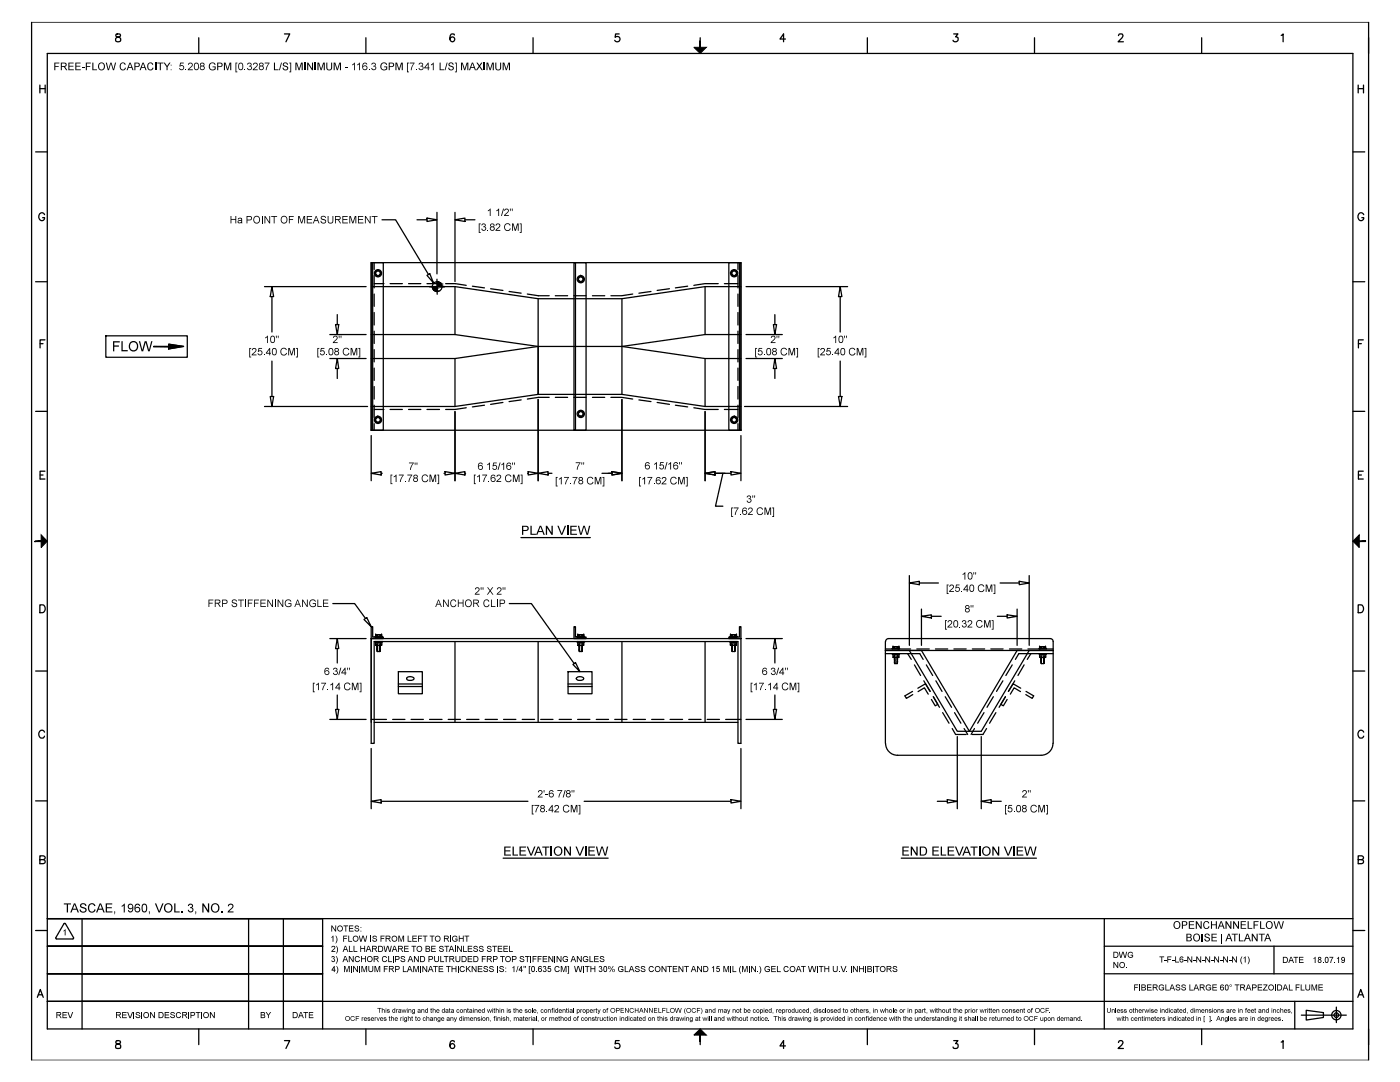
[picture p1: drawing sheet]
<svg xmlns="http://www.w3.org/2000/svg" width="279mm" height="216mm" viewBox="0 0 279 216" stroke-linecap="round" stroke-linejoin="round" font-family="sans-serif">
<g fill="none" stroke="#000" stroke-width=".25">
<path d="M6.3 4.4h266.8v207.2h-266.8zM8 17v1.5M8 17.7h1M9 17v1.5M9.4 10.7h260.6v194.6h-260.6zM23.2 6.8a.33 .33 0 0 0 .2 .6 .55 .55 0 0 1 .6 .2 .55 .55 0 0 1 0 .7h-.6l-.3-.3a.75 .75 0 0 1 .9-.7v-.5zM39.7 7.5v3.2M56.8 6.8h1l-.7 1.5M73 7.5v3.2M90.7 7l-.1-.2a.58 .58 0 0 0-.7 .3 .77 .77 0 0 0 .4 1.2 .49 .49 0 0 0 .5-.5 .49 .49 0 0 0-.5-.4 .49 .49 0 0 0-.5 .4M106.4 7.5v3.2M123.6 6.8h-.8v.6a.56 .56 0 0 1 .8 0 .56 .56 0 0 1-.1 .9 .56 .56 0 0 1-.8-.3"/>
<path d="M139.7 7.5v3.2M156.8 7.8h-1.1l.7-1v1.5M173.1 7.5v3.2M190.3 6.8h.9l-.5 .6a.52 .52 0 0 1 .5 .7 .52 .52 0 0 1-.9 .2l-.1-.3M206.5 7.5v3.2M223.2 7.1l.1-.3h.5h.2l.1 .4-1 1.1h1.1M239.8 7.5v3.2M255.7 7.1l.4-.3v1.5M271.1 17.7h1M271.1 17v1.5M272.1 17v1.5M7.1 30.3h2.3"/>
<path d="M270 30.3h2.4M7.1 56.2h2.3M8.9 42.8a.59 .59 0 0 0-.7-.3 .59 .59 0 0 0-.5 .6v.3a.57 .57 0 0 0 .6 .6 .57 .57 0 0 0 .6-.6h-.4M52.8 57.2h20.3M54.3 57.2l.3 2h-.7zM54.3 59.2v7M74.1 52.4h2.4v33.4h-2.4zM74.1 57.2h16.7M74.4 52.4v33.4M74.7 56.6h1.9M74.7 52.4v1.4M74.7 55v2.4"/>
<path d="M74.7 58.7v2.4M74.9 54.8l.5 .3M74.9 54.2l.1 .6M75 54.2l-.1 .1M75.4 53.9l-.5 .3M75.4 54h.1M75.4 55.1h.1M75.4 53.9l.5 .3M75.9 54.2v.1M75.9 54.8l-.5 .3M75.9 54.2v.6M76.2 43.9h2.7l6.6 10.9"/>
<path d="M77.8 56.6h2.5M81.5 56.6h2.5M83.2 43.9h2M85.2 54.9l.6-.3 .7 1.9zM85.2 43.5l2 .4-2 .3zM85.2 56.6h2.5M87.2 55.7v3M87.2 42.4v12.3M88.7 57.2h-3h3M88.9 56.6h1.9l2.2 .3M90.8 57.2l16.6 2.4h16.7l16.6-2.4M90.8 43.9l2-.4v.7z"/>
<path d="M90.8 42.4v13.8M90.8 57.2v9.6M92.8 43.9h2M94.3 57.1l2.4 .3M97.9 57.6l2.5 .4M101.6 58.2l2.4 .3M105.2 58.7l2.2 .3h2.2M107.4 59.6v19.1h16.7l16.6 2.4M110.8 59h2.5M114.5 59h2.5M114.6 52.4h2.4v33.4h-2.4zM114.8 52.4v33.4"/>
<path d="M115.4 56l.5 .3M115.4 55.4v.6M115.4 55.4v.1M115.9 55.1h.1M115.9 55.1l-.5 .3M115.9 55.2h.1M115.9 55.1l.5 .3M116.4 55.4v.1M116.4 56l-.5 .3M116.4 55.4v.6M118.2 59h2.5M124.1 59.6v19.1"/>
<path d="M126.3 58.7l-2.2 .3h-2.2M129.9 58.2l-2.4 .3M133.6 57.6l-2.5 .4M137.2 57.1l-2.4 .3M140.7 57.2v9.6M140.7 57.2h7.2M143.3 56.6h-2.6l-2.2 .3M144.6 56.6h2.7M145.5 52.4h2.4v33.4h-2.4zM146 54.8l.3 .1a.34 .34 0 0 0 .6 0l.1-.1M146 54.2l.2-.1a.38 .38 0 0 1 .7 0l.1 .1M146 54.2v.6"/>
<path d="M146 54.8h.1M146 54.2v.1M146.5 54h.1M146.5 55.1h.1M147 54.2v.1M147 54.8h.1M147 54.2v.6M147.3 52.4v1.4M147.3 55v2.4M147.3 58.7v2.4M147.6 52.4v33.4M148.9 57.2h20.3"/>
<path d="M167.7 57.2l.3 2h-.7zM167.7 59.2v7M270 56.2h2.4M272.2 42.8a.59 .59 0 0 0-.7-.3 .59 .59 0 0 0-.5 .6v.3a.57 .57 0 0 0 .6 .6 .57 .57 0 0 0 .6-.6h-.4M8 68.6h.6M9 67.8h-1v1.6M21.1 67h16.3v4.3h-16.3zM30.7 69.2l3-.1zM30.7 69.1v.1M33.7 68.7l3 .4-3 .5zM53.9 79.1h.7l-.3 2zM54.3 72v7.1"/>
<path d="M65.8 66.8h7.3M65.8 71.5h7.3M67 64.8h.6l-.3 2zM67.3 71.5l.3 2h-.6zM67.3 62.8v2M67.3 73.5v2M74.1 66.8h16.7l16.6 2.3h16.7l16.6-2.3h7.2M74.1 71.5h16.7l16.6-2.4v9.6l-16.6 2.4M74.7 62.4v2.5M74.7 66.1v2.4M74.7 69.8v2.4M74.7 73.4v2.5"/>
<path d="M74.7 77.1v2.5M90.8 71.5v9.6M104 79.8l-2.4 .3M107.4 79.7v16.2M109.6 79.3h-2.2l-2.2 .3M110.8 79.3h2.5M114.5 79.3h2.5M118.2 79.3h2.5M121.9 79.3h2.2l2.2 .3M124.1 69.1l16.6 2.4h7.2M124.1 79.7v16.2M127.5 79.8l2.4 .3"/>
<path d="M140.7 71.5v9.6M147.3 62.4v2.5M147.3 66.1v2.4M147.3 69.8v2.4M147.3 73.4v2.5M147.3 77.1v2.5M148.9 66.8h7.2M148.9 71.5h7.2M154.3 64.8h.7l-.4 2zM154.6 71.5l.4 2h-.7zM154.6 62.8v2M154.6 73.5v2"/>
<path d="M167.3 79.1h.7l-.3 2zM167.7 72v7.1M271.1 68.6h.6M272.1 67.8h-1v1.6M7.1 82.1h2.3M8 94.8h.6M9 94h-1v1.6h1M52.8 81.1h20.6M74.1 94.4l2-.3v.7zM74.1 85.8v-33.4h73.8v33.4M74.1 86.9v9M74.1 81.1h16.7"/>
<path d="M74.1 85.8h73.8M74.7 81.7h1.9M74.7 80.9v2.4M74.7 84.5v1.3M74.9 84.1l.5 .3M74.9 84l.1 .1M75 83.5l-.1 .6M75.4 83.2h.1M75.4 83.2l-.5 .3M75.4 84.3h.1M75.4 83.2l.5 .3M75.9 83.5v.6"/>
<path d="M75.9 84v.1M75.9 84.1l-.5 .3M76.1 94.4h.2M77.8 81.7h2.5M81.5 81.7h2.5M85.2 81.7h2.5M88.6 94.4h.2M88.8 94.1l2 .3-2 .4zM90.8 94.4l2-.3v.7zM90.8 82.1v13.8M92.8 94.4h.1M93 81.4l-2.2 .3h-1.9"/>
<path d="M96.7 80.9l-2.4 .3M100.4 80.3l-2.5 .4M105.3 94.4h.1M105.4 94.1l2 .3-2 .4zM107.4 94.4l2-.3v.7zM109.4 94.4h.7M115.4 82.3h.1M115.4 82.9l.5 .3M115.9 82l-.5 .3v.5M115.9 83.2h.1M115.9 82h.1M115.9 83.1h.1"/>
<path d="M115.9 82l.5 .3v.5M116.4 82.3h.1M116.4 82.9l-.5 .3M120.1 94.4h2M122.1 94.1l2 .3-2 .4zM131.1 80.3l2.5 .4M134.8 80.9l2.4 .3M138.5 81.4l2.2 .3h2.6M140.7 94.4l2-.3v.7zM140.7 82.1v13.8M140.7 81.1h7.2M142.7 94.4h3.2"/>
<path d="M144.3 94.4l-1.5 6.6h1.5M144.6 81.7h2.7M145.9 94.1l2 .3-2 .4zM146 84.1l.5 .3 .5-.3M146 83.5v.6M146 84v.1M146 83.5h.1M146.5 83.2h.1M146.5 84.3h.1M146.5 83.2l-.5 .3M146.6 83.2h.1M146.6 83.2l.4 .3"/>
<path d="M147 83.5h.1M147 84v.1M147 83.5v.6M147.3 80.9v2.4M147.3 84.5v1.3M147.9 86.9v9M148.6 81.1h20.6M270 82.1h2.4M271.1 94.8h.6M272.1 94h-1v1.6h1M7.1 108h2.3M104 107.3h13.8"/>
<path d="M181.5 116.3l2-.3v.7zM181.5 114.8v14M183.5 116.3h3.8M199.6 116.3h3.8M203.4 116l2 .3-2 .4zM205.4 114.8v14M270 108h2.4M7.1 133.9h2.3M8 120.7h.5a.82 .82 0 0 1 .5 .8 .82 .82 0 0 1-.5 .8h-.5zM65.8 127.4h7.3M66.4 120.4h4.4l2.1 3M67.3 127.4l.3 2h-.6z"/>
<path d="M67.3 129.4v2.9M67.3 138.7v2.9M72.6 123.6l.6-.4 .9 1.9zM74.1 127.4v20.9h.6v-20.3h72.6v20.3h.6v-20.9M74.1 125.1h.3v2h2.1v.3h-2.4zM74.1 127.4h73.8M74.8 127l1.5 .1zM74.8 128l1.5 .1zM75 126.7h.1M75 128.7v-.4h1.2v.4h-.3M75 126.7v.3h1.2M75 128.1h1.2v.2h-1.2z"/>
<path d="M75.3 129.1v.1M75.3 129.2h.1M75.3 129.7h.1M75.3 129.7v.2M75.3 129.8h.1M75.3 128.3v.4h-.3h1.2M75.3 129.1h.1M75.3 129.5h.1M75.3 129.3h.1M75.3 129.6h.1M75.3 128.9h.1M75.3 129h.1"/>
<path d="M75.3 129.9h.1M75.3 126.7v.3M75.3 126.7h.6v.3M75.3 126.7h-.3h1.2M75.3 129.9l.5 .1M75.3 129.2v.1M75.3 128.8v.1M75.3 128.9v.1M75.3 129.3v.2M75.3 129.5v.1M75.3 129.6v.1M75.3 129v.1"/>
<path d="M75.8 129.5l.1 .2M75.8 130h.1M75.8 129.4h.1M75.8 128.8v.1M75.8 128.9h.1M75.9 128.9l-.1 .5M75.9 129.7h.1M75.9 129.7l-.1 .3M75.9 129.4v.1M75.9 129.5h-.1M75.9 129.8h-.1M75.9 127v-.3h.3v.3"/>
<path d="M75.9 128.3v.4h-.6M76.2 126.7h.1M76.2 126.7v.3M79.5 134h4.8v4.4h-4.8zM79.5 136.5h4.8M79.5 137h4.8M81.2 135.2l.4-.2h.5a.38 .38 0 0 1 .5 .4 .38 .38 0 0 1-.5 .4h-.3a.42 .42 0 0 1-.5-.1 .42 .42 0 0 1-.1-.5zM90.8 128v16.1M101.6 120.4h4.4l8.6 12M107.4 128v16.1M113.4 134h4.8v4.4h-4.8zM113.4 136.5h4.8"/>
<path d="M113.4 137h4.8M114.3 132.6l.5-.4 .9 1.8zM114.6 125.1h.2v2h2.2v.3h-2.4zM115.1 135.3l.3-.3h.6a.38 .38 0 0 1 .5 .4 .38 .38 0 0 1-.5 .4h-.3a.49 .49 0 0 1-.6-.5zM115.1 127l1.6 .1zM115.1 128l1.6 .1zM115.3 126.7h.1M115.3 128.7v-.4h1.2v.4h-.3M115.3 128.1h1.2v.2h-1.2zM115.3 126.7v.3h1.2M115.6 126.7v.3M115.6 126.7h.6v.3"/>
<path d="M115.6 126.7h-.3h1.2M115.6 129.1v.1M115.6 129.2h.1M115.6 129.7h.1M115.6 129.9h.1M115.6 129.7v.2M115.6 129.8h.1M115.6 129.9l.1 .1M115.6 128.3v.4l-.2 .1 1.1-.1M115.6 129.1h.1M115.7 129.1h.1M115.7 129.2h.1"/>
<path d="M115.7 129.8h.1M115.7 130h.1M115.7 128.8l-.1 .3M115.7 129.2v.3M115.7 129.5l-.1 .2M115.7 130h.5M115.7 129.5h.1M116.2 128.8v.9M116.2 130h.1M116.2 127l.1-.3h.2v.3M116.2 129.7h.1M116.2 129.8v.2"/>
<path d="M116.2 128.3v.4h-.6M116.2 129.7v.1M116.5 126.7h.1M116.5 126.7v.3M124.1 128v16.1M140.7 128v16.1M145.5 127.1h2.1v-2h.3v2.3h-2.4zM145.6 127l1.5 .1zM145.6 128l1.5 .1zM145.8 126.7h1.2h-.4M145.8 127v-.3h.2v.3M145.8 126.7h.1"/>
<path d="M145.8 128.1h1.1v.2h-1.1zM145.8 126.7v.3M146 128.3l.1 .4h.6M146 128.7h-.2v-.4h1.2v.4M146.1 129.7h.1M146.1 129.8v.2M146.1 129.7v.1M146.1 128.8v.9M146.1 130h.1M146.6 126.7h-.5v.3M146.6 128.8l.1 .3M146.6 126.7v.3"/>
<path d="M146.7 129.1v.1M146.7 129.2h.1M146.7 129.7h.1M146.7 129.7l-.1 .3h-.5M146.7 129.8h.1M146.7 128.3v.4h.3h-1.2M146.7 129.1h.1M146.7 129.2v.5M146.7 126.7v.3M147 126.7h.1M147 126.7v.3h-1.2M148.9 127.4h7.2"/>
<path d="M154.6 127.4l.4 2h-.7zM154.6 129.4v2.9M154.6 138.7v2.9M176.7 129.8h33.5M176.7 130.4h1.6M176.7 129.5h1.4M178.1 129.4l1.4 .1zM178.1 130.4l1.4 .1zM178.2 129.1h.1M178.2 131.1v-.5h1.2v.5h-.3M178.2 130.5h1.2v.1h-1.2zM178.2 129.1v.3h1.2"/>
<path d="M178.5 129.1v.3M178.5 129.1h.6M178.5 129.1h-.3h1.2M178.5 131.5v.2M178.5 131.8h.1M178.5 131.7h.1M178.5 132.3h.1M178.5 132.3l.1 .1M178.5 130.6v.5l-.2 .1 1.1-.1M178.5 131.2v.2M178.5 131.2h.1M178.5 131.4v.1"/>
<path d="M178.5 131.7v.1M178.5 131.8l.1 .1M178.6 131.9h.1M178.6 132.4h.1M178.6 131.3h.1M178.6 131.9l-.1 .4M178.6 131.2h-.1M179.1 132.2h.1M179.1 131.2v.2M179.1 129.1v.3M179.1 132.2v.2h-.5M179.1 129.1h.1"/>
<path d="M179.1 129.1h.3v.3M179.1 131.7h.1M179.1 131.5v.2M179.1 131.7v.5M179.1 130.6v.5h-.6M179.1 131.4v.1M179.3 129.5h2.4M179.4 129.1h.1M179.4 129.1v.3M179.5 130.4h4.1l.6 1.2M181.1 130.4l.8 1.2M181.5 129.8l9.5 16.1h4.8l9.6-16.1"/>
<path d="M182.1 138l-1.5 .9 .3 .5 1.3-.8M182.5 132.7l1.2 2.1M183 129.5h2.5M183.2 138l1.3-.8 .7 1.3M183.9 123l2-.3v.6zM183.9 129.8l9.6 16.1 9.5-16.1M183.9 121.5v7.3M184.4 135.8l1.2 2.2-.9-1.6-1.5 .9M184.9 132.7l1.2 2.1M185.9 139.6l.7 1.2 .6-.3-.9-1.5 1.2 2.1M185.9 123h1.9M186.7 129.5h2.4"/>
<path d="M186.8 135.8l1.2 2.2M188.6 139l1.3 2.1M190.4 129.5h2.4M194.1 129.5h2.4M197.7 129.5h2.5M198.2 139l-1.2 2.1M199 123h2M200.1 135.8l-1.2 2.2M201 122.7l2 .3-2 .3zM201 139.6l-.8 1.2-.5-.3 1-1.5-1.3 2.1M201.5 129.5h2.4M202 132.7l-1.3 2.1"/>
<path d="M202.5 135.8l-1.2 2.2 .9-1.6 1.5 .9M203 121.5v7.3M203.7 138l-1.3-.8-.8 1.3M204.4 132.7l-1.2 2.1M204.8 138l1.5 .9-.3 .5-1.3-.8M205.1 129.5h2.5M205.7 130.4l-.7 1.2M207.3 129.4l1.5 .1zM207.3 130.4l1.5 .1zM207.3 130.4h-4l-.7 1.2M207.5 129.1h1.2h-.3M207.5 129.1h.1"/>
<path d="M207.5 129.1v.3M207.5 130.5h1.2v.1h-1.2zM207.8 129.1h-.3v.3M207.8 131.7h.1M207.8 131.5v.2M207.8 131.7v.5M207.8 132.2h.1M207.8 130.6v.5h.6M207.8 131.1h-.3v-.5h1.2v.5M207.8 129.1h.1M207.8 129.1v.3M207.8 131.4v.1"/>
<path d="M207.8 129.1h.6M207.8 131.2v.2M207.8 132.2v.2h.5M208.3 131.9h.1M208.3 132.4h.1M208.3 131.3h.1M208.3 131.9l.1 .4M208.3 131.2h.1M208.4 131.5v.2M208.4 131.8h.1M208.4 131.7h.1M208.4 132.3h.1"/>
<path d="M208.4 132.3l-.1 .1M208.4 130.6v.5h.3l-.1 .1-1.1-.1M208.4 131.2v.2M208.4 131.2h.1M208.4 129.1v.3M208.4 131.4v.1M208.4 131.7v.1M208.4 131.8l-.1 .1M208.6 130.4h1.6M208.7 129.1h.1M208.7 129.1v.3h-1.2M208.8 129.5h1.4"/>
<path d="M270 133.9h2.4M271.1 120.7h.5a.82 .82 0 0 1 .5 .8 .82 .82 0 0 1-.5 .8h-.5zM7.1 159.8h2.3M8.9 146.1a.59 .59 0 0 0-.7-.4 .59 .59 0 0 0-.5 .6v.4a.59 .59 0 0 0 .5 .6 .59 .59 0 0 0 .7-.4M65.8 143.6h7.3M67 141.6h.6l-.3 2zM74.1 159.9l2-.3v.6zM74.1 149.3v12.1M74.1 143.6h3M74.7 144.1h72.6M76.1 159.9h29.3M78.4 143.6h2.4"/>
<path d="M82 143.6h2.5M85.7 143.6h2.5M89.4 143.6h2.5M93.1 143.6h2.5M96.8 143.6h2.5M100.5 143.6h2.5M104.2 143.6h2.5M107.9 143.6h2.5M111.6 143.6h2.4M115.3 143.6h2.4M116.6 159.9h29.3M119 143.6h2.5"/>
<path d="M122.7 143.6h2.4M126.4 143.6h2.4M130 143.6h2.5M133.7 143.6h2.5M137.5 143.6h2.4M141.1 143.6h2.5M144.8 143.6h3.1M145.9 159.6l2 .3-2 .3zM147.9 149.3v12.1M148.9 143.6h7.2M154.3 141.6h.7l-.4 2zM187.1 159.9h2"/>
<path d="M188.1 142.2l1.3 2.1M189.1 159.6l1.9 .3-1.9 .3zM190 145.4l.7 1.2h2.1M190.5 142.2l1.3 2.1M191 147v14.4M192.4 145.4l.7 1.2M194.5 145.4l-.7 1.2M195.8 159.9l2-.3v.6zM195.8 147v14.4M196.4 142.2l-1.3 2.1M196.9 145.4l-.7 1.2h-2.1M197.8 159.9h2"/>
<path d="M198.8 142.2l-1.3 2.1M210.2 148.3v-20.3a.59 .59 0 0 0-.6-.6h-32.3a.67 .67 0 0 0-.6 .6v20.3a2.37 2.37 0 0 0 2.4 2.4h28.7a2.37 2.37 0 0 0 2.3-2.4M270 159.8h2.4M272.2 146.1a.59 .59 0 0 0-.7-.4 .59 .59 0 0 0-.5 .6v.4a.59 .59 0 0 0 .5 .6 .59 .59 0 0 0 .7-.4M8 171.5l.8-.1 .2-.2-.2-.3-.8-.1v1.5h.6l.4-.3a.39 .39 0 0 0-.4-.5M100.4 171.2h21M179.9 171.2h26.9M271.1 171.5l.8-.1 .2-.2-.2-.3-.8-.1v1.5h.6l.4-.3a.39 .39 0 0 0-.4-.5M7.1 185.7h2.3M7.4 199l.6-1.6 .6 1.6M7.7 198.5h.7M9.4 199.8h55h-55"/>
<path d="M9.4 194.3h55h-55M9.4 188.8h55h-55M9.4 183.3h55h-55M9.4 183.3h55v22M11.1 187.1l.2 .3 3.3-.1 .1-.2M12.8 184.3l-1.7 2.8M12.8 184.3h.2M13 184.3l1.7 2.8M16.4 188.8h33.2M16.4 183.3v22M16.4 199.8h33.2M16.4 194.3h33.2"/>
<path d="M49.6 183.3v22M56.6 183.3v22M64.4 199.8h205.6M64.4 183.3h156M220.4 188.8h49.6M220.4 194.3h49.6M254.3 188.8v5.5M258.4 199.8v5.5M270 183.3h-49.6v22M270 185.7h2.4M271 199l.6-1.6 .6 1.6M271.2 198.5h.7"/>
<path d="M23.2 207.7v.5l.5 .1a.45 .45 0 0 1 .4 .4 .45 .45 0 0 1-.4 .5h-.5l-.1-.3a.75 .75 0 0 1 .9-.7v-.3a.6 .6 0 0 0-.8-.2zM39.7 205.3v3.1M56.8 207.6h1l-.7 1.6M73 205.3v3.1M90.7 207.9l-.1-.2a.51 .51 0 0 0-.7 .2 .88 .88 0 0 0 .4 1.3 .48 .48 0 0 0 .4-.5 .48 .48 0 0 0-.4-.4 .48 .48 0 0 0-.5 .4M106.4 205.3v3.1M123.6 207.6h-.8v.7a.56 .56 0 0 1 .8 0 .56 .56 0 0 1-.1 .9 .56 .56 0 0 1-.8-.3M139.7 205.3v3.1M156.8 208.7h-1.1l.7-1.1v1.6M173.1 205.3v3.1M190.3 207.6h.9l-.5 .6a.53 .53 0 0 1 .5 .5 .53 .53 0 0 1-.4 .6 .53 .53 0 0 1-.6-.4M206.5 205.3v3.1"/>
<path d="M223.2 208l.3-.4h.3l.3 .3-.2 .6-.8 .7h1.1M239.8 205.3v3.1M255.7 207.9l.4-.3v1.6M259.7 202.6h9M260.7 201.6l3.4 .5v.9l-3.4 .5zM266.7 201v3"/>
<circle cx="75.4" cy="54.5" r=".72"/>
<circle cx="75.4" cy="54.5" r=".47"/>
<circle cx="87.2" cy="57.2" r=".97"/>
<circle cx="115.9" cy="55.7" r=".72"/>
<circle cx="115.9" cy="55.7" r=".47"/>
<circle cx="146.5" cy="54.5" r=".72"/>
<circle cx="146.5" cy="54.5" r=".47"/>
<circle cx="75.4" cy="83.8" r=".72"/>
<circle cx="75.4" cy="83.8" r=".47"/>
<circle cx="115.9" cy="82.6" r=".72"/>
<circle cx="115.9" cy="82.6" r=".47"/>
<circle cx="146.5" cy="83.8" r=".72"/>
<circle cx="146.5" cy="83.8" r=".47"/>
<circle cx="266.7" cy="202.6" r=".93"/>
<circle cx="266.7" cy="202.6" r=".47"/>
</g>
<g fill="#000" stroke="#000" stroke-width=".2">
<path d="M138.5 9.4h2.5l-1.3 1.3zM86.2 57.2l1 .4h-.9zM86.2 57.2h1v.4zM86.3 57.6l.9 .3h-.7zM86.3 57.6h.9v.3zM86.5 57.9l.7 .2h-.3zM86.5 57.9h.7v.2zM86.9 58.1l.3 .1zM87.2 56.2l.4 .1zM87.2 56.3l.7 .2h-.7zM87.2 56.3h.4l.3 .2zM87.2 56.5l.9 .3h-.9z"/>
<path d="M87.2 56.5h.7l.2 .3zM86.2 57.2h1zM87.2 57.2h1zM87.2 56.8l1 .4h-1zM87.2 56.8h.9l.1 .4zM30.7 69.1l3 .1zM33.7 68.7l3 .4h-3zM33.7 69.1h3l-3 .5zM8.2 106.7l1.2 1.3-1.2 1.3zM270 108l1.3-1.3v2.6zM138.5 206.5l1.2-1.2 1.3 1.2z"/>
<path d="M139.7 8.2l.1 1.2v-1.2zM139.7 8.2l.1 1.2h-.1z"/>
<path d="M6.9 107.9v.2l1.3-.2zM6.9 108.1l1.3-.2v.2z"/>
<path d="M271.3 108.1h1.2v-.2zM271.3 107.9h1.2l-1.2 .2z"/>
<path d="M139.7 206.5v1.3h.1zM139.7 206.5h.1v1.3z"/>
<path d="M139.7 206.5v1.3h.1zM139.7 206.5h.1v1.3z"/>
</g>
<g fill="#000">
<path d="M10.8 12.5h1v.2h-.8v.5h.7v.1h-.7v.7h-.2zM13.6 12.5h1.1v.2h-.8v.4h.8v.2h-.8v.5h.8v.2h-1.1zM15 12.5h1.1v.2h-.9v.4h.8v.2h-.8v.5h.9v.2h-1.1zM16.3 13.4h.6v.1h-.6zM17.1 12.5h1v.2h-.8v.5h.7v.1h-.7v.7h-.2zM18.4 12.5h.2v1.3h.7v.2h-.9zM21.1 12.5h.2l.3 1.3 .4-1.3h.3l.3 1.3 .4-1.3h.2l-.4 1.5h-.3l-.4-1.3-.4 1.3h-.2zM24.1 12.7l.3-.2h.3l.4 .4h-.2a.43 .43 0 0 0-.6-.2 .43 .43 0 0 0-.2 .5 .44 .44 0 0 0 .3 .7 .44 .44 0 0 0 .5-.4h.2a.68 .68 0 0 1-.9 .5 .68 .68 0 0 1-.3-1zM29.6 12.7l.3-.2h.3l.4 .4h-.2a.43 .43 0 0 0-.6-.2 .43 .43 0 0 0-.2 .5 .44 .44 0 0 0 .3 .7 .44 .44 0 0 0 .5-.4h.2a.68 .68 0 0 1-.9 .5 .68 .68 0 0 1-.3-1zM31 12.5h.2v1.5h-.2zM31.4 12.5h1.2v.2h-.5v1.3h-.2v-1.3h-.5zM32.6 12.5h.3l.4 .7 .5-.7h.2l-.6 .9v.6h-.2v-.6z"/>
<path d="M36 12.5h.7v.2h-.6l-.1 .4a.5 .5 0 0 1 .7 .2 .5 .5 0 0 1-.3 .7 .5 .5 0 0 1-.7-.4h.2a.34 .34 0 0 0 .5 .2 .34 .34 0 0 0 .1-.6 .34 .34 0 0 0-.5 .1h-.2zM37 13.8h.2v.2h-.2zM37.7 12.6a.53 .53 0 0 1 .8 .2 .53 .53 0 0 1-.5 .8l-.3 .2h.8v.2h-1l.2-.4a.59 .59 0 0 0 .4-.9h-.3l-.1 .3-.2-.1zM41.9 12.7a.68 .68 0 0 1 1.1 .2l-.2 .1a.53 .53 0 0 0-.7-.3 .53 .53 0 0 0-.2 .7 .47 .47 0 0 0 .5 .5 .47 .47 0 0 0 .4-.5h-.4v-.1h.6v.5a.82 .82 0 0 1-1.1 0 .82 .82 0 0 1 0-1.1zM44.7 12.5h.3l.4 1.3 .4-1.3h.4v1.5h-.3v-1.3l-.4 1.3h-.2l-.4-1.3v1.3h-.2zM47 12.5h.4v.2h-.2v1.6h.2v.1h-.4zM48.8 13.8h.2v.2h-.2zM49.5 12.6a.41 .41 0 0 1 .6 0 .41 .41 0 0 1-.1 .6 .48 .48 0 0 1 0 .8 .48 .48 0 0 1-.7-.4l.2-.1a.33 .33 0 0 0 .3 .4 .33 .33 0 0 0 .3-.4 .33 .33 0 0 0-.4-.2v-.2a.28 .28 0 0 0 .3-.2 .28 .28 0 0 0-.2-.3 .28 .28 0 0 0-.3 .2l-.2 .1zM50.6 12.6a.53 .53 0 0 1 .8 .2 .53 .53 0 0 1-.4 .8l-.3 .2h.7v.2h-1l.3-.4a.59 .59 0 0 0 .4-.9h-.4l-.1 .3-.1-.1zM52.8 12.5h1l-.6 1.5h-.2l.1-.4 .5-.9h-.8zM54.7 12.5h.2v1.3h.7v.2h-.9zM56.1 12.5h.2l-.5 1.5h-.1z"/>
<path d="M56.6 12.6a.56 .56 0 0 1 .9 .3h-.2a.29 .29 0 0 0-.4-.3 .29 .29 0 0 0-.1 .5 .55 .55 0 0 1 .6 .2 .55 .55 0 0 1 0 .6 .6 .6 0 0 1-1-.4h.2a.34 .34 0 0 0 .4 .5 .34 .34 0 0 0 .2-.6 .54 .54 0 0 1-.6-.2 .54 .54 0 0 1 0-.6zM57.7 12.5h.4v1.9h-.4v-.1h.2v-1.6h-.2zM58.9 12.5h.4l.4 1.3 .4-1.3h.3v1.5h-.2v-1.3l-.4 1.3h-.2l-.4-1.3v1.3h-.3zM60.8 12.5h.2v1.5h-.2zM61.3 12.5h.2l.8 1.1v-1.1h.2v1.5h-.2l-.8-1.1v1.1h-.2zM62.9 12.5h.2v1.5h-.2zM63.4 12.5h.3l.4 1.3 .4-1.3h.3v1.5h-.2v-1.3l-.4 1.3h-.2l-.4-1.3v1.3h-.2zM65.1 12.5h.2v.9a.39 .39 0 0 0 .3 .5 .39 .39 0 0 0 .5-.3v-1.1h.2v.9a.59 .59 0 0 1-.6 .7 .59 .59 0 0 1-.6-.7zM66.6 12.5h.3l.4 1.3 .4-1.3h.4v1.5h-.3v-1.3l-.4 1.3h-.2l-.4-1.3v1.3h-.2zM68.8 13.4h.6v.1h-.6zM70.3 12.9l.5-.4v1.5h-.1v-1.2l-.4 .3zM71.3 12.9l.5-.4v1.5h-.1v-1.2l-.4 .3z"/>
<path d="M73.6 13.8h.2v.2h-.2zM74.3 12.6a.41 .41 0 0 1 .6 0 .41 .41 0 0 1-.1 .6 .48 .48 0 0 1 0 .8 .48 .48 0 0 1-.7-.4l.2-.1a.33 .33 0 0 0 .3 .4 .33 .33 0 0 0 .3-.4 .33 .33 0 0 0-.4-.2v-.2a.28 .28 0 0 0 .3-.2 .28 .28 0 0 0-.2-.3 .28 .28 0 0 0-.3 .2l-.2 .1zM76.1 12.7a.68 .68 0 0 1 1.2 .2l-.2 .1a.53 .53 0 0 0-.8-.3 .53 .53 0 0 0-.2 .7 .47 .47 0 0 0 .5 .5 .47 .47 0 0 0 .5-.5h-.4v-.1h.6v.5a.82 .82 0 0 1-1.2 0 .82 .82 0 0 1 0-1.1zM78.9 12.5h.3l.5 1.3 .3-1.3h.4v1.5h-.2v-1.3l-.4 1.3h-.2l-.5-1.3v1.3h-.2zM81.2 12.5h.4v.2h-.2v1.6h.2v.1h-.4zM81.8 12.5h.9l-.6 1.5h-.1l.1-.4 .5-.9h-.8zM83 13.8h.2v.2h-.2zM83.7 12.6a.41 .41 0 0 1 .6 0 .41 .41 0 0 1-.1 .6 .48 .48 0 0 1 0 .8 .48 .48 0 0 1-.7-.4l.2-.1a.33 .33 0 0 0 .3 .4 .33 .33 0 0 0 .3-.4 .33 .33 0 0 0-.4-.2v-.2a.28 .28 0 0 0 .4-.2 .28 .28 0 0 0-.2-.3 .28 .28 0 0 0-.4 .2l-.2 .1zM86 12.9l.6-.4v1.5h-.2v-1.2l-.4 .3zM87.7 12.5h.2v1.3h.7v.2h-.9zM89.2 12.5h.1l-.4 1.5h-.2zM89.6 12.6a.56 .56 0 0 1 .9 .3h-.2a.29 .29 0 0 0-.3-.3 .29 .29 0 0 0-.2 .5 .55 .55 0 0 1 .7 .2 .55 .55 0 0 1-.1 .6 .6 .6 0 0 1-1-.4h.3a.34 .34 0 0 0 .3 .5 .34 .34 0 0 0 .2-.6 .54 .54 0 0 1-.6-.2 .54 .54 0 0 1 0-.6z"/>
<path d="M90.8 12.5h.4v1.9h-.4v-.1h.2v-1.6h-.2zM92 12.5h.3l.4 1.3 .4-1.3h.4v1.5h-.2v-1.3l-.5 1.3h-.2l-.4-1.3v1.3h-.2zM95.1 12.5h.2l.4 .5 .3-.5h.3l-.5 .7 .6 .8h-.3l-.4-.6-.5 .6h-.2l.6-.8zM96.6 12.5h.2v1.5h-.2zM97.1 12.5h.3l.4 1.3 .4-1.3h.4v1.5h-.3v-1.3l-.4 1.3h-.2l-.4-1.3v1.3h-.2zM98.8 12.5h.3v.9a.39 .39 0 0 0 .2 .5 .39 .39 0 0 0 .5-.3v-1.1h.2v.9a.59 .59 0 0 1-.6 .7 .59 .59 0 0 1-.6-.7zM100.3 12.5h.3l.4 1.3 .4-1.3h.4v1.5h-.2v-1.3l-.5 1.3h-.2l-.4-1.3v1.3h-.2zM46 43.1h.2v.6h.8v-.6h.1v1.5h-.1v-.7h-.8v.7h-.2zM52.2 43.1h.2v1.5h-.2zM52.8 43.1h.2l.7 1.2v-1.2h.2v1.5h-.2l-.8-1.2v1.2h-.1zM54.1 43.1h1.2v.2h-.5v1.3h-.2v-1.3h-.5zM57.7 43.1h.9v.2h-.8v.4h.7v.2h-.7v.7h-.1z"/>
<path d="M59.5 43.1h.3l.4 1.3 .4-1.3h.3v1.5h-.2v-1.3l-.4 1.3h-.2l-.4-1.3v1.3h-.2zM61.2 43.1h1.1v.2h-.9v.4h.8v.2h-.8v.5h.9v.2h-1.1zM64.1 43.2a.57 .57 0 0 1 1 .3h-.2a.33 .33 0 0 0-.4-.3 .33 .33 0 0 0-.3 .4 .74 .74 0 0 1 .9 .7 .59 .59 0 0 1-.7 .3 .59 .59 0 0 1-.4-.5h.1a.36 .36 0 0 0 .4 .4 .36 .36 0 0 0 .3-.5 .53 .53 0 0 1-.6-.2 .53 .53 0 0 1-.1-.6zM65.4 43.1h.2v.9a.41 .41 0 0 0 .4 .5 .41 .41 0 0 0 .4-.5v-.9h.1v.9a.57 .57 0 0 1-.5 .6 .57 .57 0 0 1-.6-.6zM68.3 43.1h1.1v.2h-.9v.4h.8v.2h-.8v.5h.9v.2h-1.1zM69.7 43.1h.3l.4 1.3 .4-1.3h.3v1.5h-.2v-1.3l-.4 1.3h-.2l-.4-1.3v1.3h-.2zM71.4 43.1h1.1v.2h-.9v.4h.9v.2h-.9v.5h.9v.2h-1.1zM72.8 43.1h.2l.8 1.2v-1.2h.2v1.5h-.2l-.8-1.2v1.2h-.2zM74.2 43.1h1.2v.2h-.6v1.3h-.1v-1.3h-.5zM95.5 44.6h.4v.2h-.2v1.5h.2v.2h-.4zM96.2 44.7a.39 .39 0 0 1 .6-.1 .39 .39 0 0 1-.1 .6 .47 .47 0 0 1 .1 .8 .47 .47 0 0 1-.7-.4h.1a.32 .32 0 0 0 .4 .3 .32 .32 0 0 0 .2-.3 .32 .32 0 0 0-.4-.3v-.1a.26 .26 0 0 0 .4-.2 .26 .26 0 0 0-.2-.3 .26 .26 0 0 0-.3 .2l-.2 .1zM97.3 45.9h.2v.2h-.2z"/>
<path d="M97.4 42l.5-.4v1.5h-.2v-1.2l-.3 .3zM99.1 42l.5-.4v1.5h-.2v-1.2l-.3 .3zM99.1 44.7a.51 .51 0 0 1 .7 .2 .51 .51 0 0 1-.4 .7l-.3 .3h.7v.2h-.9l.2-.4a.57 .57 0 0 0 .4-.9h-.3l-.1 .2h-.2zM100.4 41.6h.2l-.4 1.5h-.2zM100.8 41.7a.51 .51 0 0 1 .7 .3 .51 .51 0 0 1-.4 .6l-.3 .3h.8v.2h-1l.2-.4a.57 .57 0 0 0 .4-.9l-.3 .1-.1 .2-.2-.1zM100.8 44.7l.7-.1 .3 .2 .1 .2h-.2a.52 .52 0 0 0-.8 0 .52 .52 0 0 0 .1 .7 .52 .52 0 0 0 .8-.2l.1 .1a.72 .72 0 0 1-1 .4 .72 .72 0 0 1-.2-1.1zM102.2 44.6h.3l.3 1.2 .4-1.2h.3v1.5h-.2v-1.3l-.3 1.3h-.3l-.3-1.3v1.3h-.2zM103.7 44.6h.4v1.9h-.4v-.2h.2v-1.5h-.2zM22.6 68.1h1.3v.2h-1.1v.6h.9v.3h-.9v.9h-.2zM24.2 68.1h.3v1.7h1v.3h-1.3zM27.7 68.1h.3l.4 1.7 .5-1.7h.4l.4 1.7 .5-1.7h.2l-.5 2h-.3l-.5-1.8-.5 1.8h-.3zM49.7 69.4h.4v.2h-.2v1.6h.2v.1h-.4z"/>
<path d="M50.4 69.5a.51 .51 0 0 1 .8 .3 .51 .51 0 0 1-.4 .7l-.3 .2h.7v.2h-1l.3-.4a.57 .57 0 0 0 .3-.9l-.3 .1-.1 .2h-.1zM51.6 69.4h.7v.2h-.5l-.1 .4a.49 .49 0 0 1 .6 .2 .49 .49 0 0 1-.3 .7 .49 .49 0 0 1-.6-.4h.2a.32 .32 0 0 0 .4 .2 .32 .32 0 0 0 .1-.5 .32 .32 0 0 0-.5 0h-.2zM52.6 70.7h.2v.2h-.2zM52.9 67.3l.6-.3v1.5h-.2v-1.2l-.4 .2zM56.1 69.6l.8-.2 .2 .2 .1 .2-.1 .1a.51 .51 0 0 0-.8-.1 .51 .51 0 0 0 0 .8 .51 .51 0 0 0 .8-.2h.2a.72 .72 0 0 1-1.1 .4 .72 .72 0 0 1-.2-1.1zM57.5 69.4h.3l.4 1.3 .4-1.3h.2v1.5h-.1v-1.3l-.4 1.3h-.2l-.4-1.3v1.3h-.2zM59.1 69.4h.3v1.9h-.3v-.1h.2v-1.6h-.2zM63.3 69.4h.4v.2h-.2v1.6h.2v.1h-.4zM64.1 69.4h.6v.2h-.5l-.1 .4a.49 .49 0 0 1 .7 .2 .49 .49 0 0 1-.4 .7 .49 .49 0 0 1-.6-.4h.2a.32 .32 0 0 0 .5 .2 .32 .32 0 0 0 .1-.5 .32 .32 0 0 0-.5 0h-.2zM65.1 70.7h.1v.2h-.1zM66.6 67.1a.51 .51 0 0 1 .8 .2 .51 .51 0 0 1-.4 .7l-.3 .3h.7v.2h-1l.3-.5a.57 .57 0 0 0 .3-.8h-.3l-.1 .2h-.1zM68.6 69.6l.7-.2 .4 .4-.2 .1a.52 .52 0 0 0-.8-.1 .52 .52 0 0 0 .1 .8 .52 .52 0 0 0 .8-.2h.1a.72 .72 0 0 1-1 .4 .72 .72 0 0 1-.2-1.1z"/>
<path d="M70 69.4h.3l.3 1.3 .4-1.3h.3v1.5h-.2v-1.3l-.4 1.3h-.2l-.4-1.3v1.3h-.1zM71.5 69.4h.4v1.9h-.4v-.1h.2v-1.6h-.2zM150.7 69.4h.4v.2h-.2v1.6h.2v.1h-.4zM151.4 69.4h.7v.2h-.5l-.1 .4a.49 .49 0 0 1 .7 .2 .49 .49 0 0 1-.4 .7 .49 .49 0 0 1-.6-.4h.2a.32 .32 0 0 0 .5 .2 .32 .32 0 0 0 0-.5 .32 .32 0 0 0-.5 0h-.1zM152.5 70.7h.1v.2h-.1zM154 67.1a.51 .51 0 0 1 .7 .2 .51 .51 0 0 1-.4 .7l-.3 .3h.8v.2h-1l.2-.5a.57 .57 0 0 0 .4-.8h-.3l-.1 .2h-.2zM156 69.6l.7-.2 .4 .4-.2 .1a.52 .52 0 0 0-.8-.1 .52 .52 0 0 0 .1 .8 .52 .52 0 0 0 .7-.2h.2a.72 .72 0 0 1-1 .4 .72 .72 0 0 1-.2-1.1zM157.4 69.4h.2l.4 1.3 .4-1.3h.3v1.5h-.2v-1.3l-.4 1.3h-.2l-.4-1.3v1.3h-.1zM158.9 69.4h.4v1.9h-.4v-.1h.2v-1.6h-.2zM163.2 69.4h.4v.2h-.2v1.6h.2v.1h-.4zM163.9 69.5a.51 .51 0 0 1 .7 .3 .51 .51 0 0 1-.4 .7l-.3 .2h.7v.2h-.9l.2-.4a.57 .57 0 0 0 .4-.9l-.3 .1-.1 .2h-.2zM165.1 69.4h.6v.2h-.5l-.1 .4a.49 .49 0 0 1 .7 .2 .49 .49 0 0 1-.3 .7 .49 .49 0 0 1-.6-.4h.1a.32 .32 0 0 0 .5 .2 .32 .32 0 0 0 .1-.5 .32 .32 0 0 0-.5 0h-.2z"/>
<path d="M166.1 70.7h.2v.2h-.2zM166.3 67.3l.6-.3v1.5h-.2v-1.2l-.4 .2zM169.6 69.6l.7-.2 .3 .2 .1 .2-.2 .1a.51 .51 0 0 0-.8-.1 .51 .51 0 0 0 .1 .8 .51 .51 0 0 0 .8-.2h.1a.72 .72 0 0 1-1 .4 .72 .72 0 0 1-.2-1.1zM171 69.4h.3l.3 1.3 .4-1.3h.3v1.5h-.2v-1.3l-.3 1.3h-.3l-.3-1.3v1.3h-.2zM172.5 69.4h.4v1.9h-.4v-.1h.2v-1.6h-.2zM77.9 94.7h.4v.2h-.2v1.5h.2v.2h-.4zM78.6 95.1l.5-.4v1.5h-.1v-1.2l-.4 .2zM79.6 94.7h1l-.6 1.5h-.2l.1-.4 .5-.9h-.8zM80.8 96h.2v.2h-.2zM81.3 94.7h1l-.6 1.5h-.2l.1-.4 .5-.9h-.8zM81.6 92.3h1l-.6 1.5h-.2l.1-.5 .5-.8h-.8zM84.3 94.9l.7-.2 .3 .2 .1 .2h-.1a.51 .51 0 0 0-.8 0 .51 .51 0 0 0 0 .8 .51 .51 0 0 0 .8-.2h.2a.72 .72 0 0 1-1.1 .4 .72 .72 0 0 1-.2-1.1z"/>
<path d="M85.7 94.7h.3l.4 1.2 .4-1.2h.2v1.5h-.1v-1.3l-.4 1.3h-.2l-.4-1.3v1.3h-.2zM87.3 94.7h.3v1.9h-.3v-.2h.2v-1.5h-.2zM94.6 94.7h.4v.2h-.3v1.5h.3v.2h-.4zM95.2 95.1l.6-.4v1.5h-.2v-1.2l-.4 .2zM96.2 94.7h1l-.6 1.5h-.2l.1-.4 .5-.9h-.8zM97.5 96h.1v.2h-.1zM97.2 92.7l.6-.4v1.5h-.2v-1.2l-.4 .2zM98.5 92.3h.6v.2h-.5l-.1 .4a.48 .48 0 0 1 .7 .2 .48 .48 0 0 1-.4 .6 .48 .48 0 0 1-.6-.4h.2a.32 .32 0 0 0 .5 .3 .32 .32 0 0 0 .1-.6 .32 .32 0 0 0-.5 .1h-.2zM99.7 92.3h.2l-.4 1.5h-.2zM99.2 94.8a.51 .51 0 0 1 .8 .2 .51 .51 0 0 1-.4 .7l-.3 .3h.7v.2h-1l.3-.4a.57 .57 0 0 0 .4-.9l-.4 .1v.2l-.2-.1zM100.1 92.7l.5-.4v1.5h-.2v-1.2l-.3 .2zM101 94.9l.7-.2 .3 .2 .1 .2h-.2a.51 .51 0 0 0-.8 0 .51 .51 0 0 0 .1 .8 .51 .51 0 0 0 .7-.2h.2a.72 .72 0 0 1-1 .4 .72 .72 0 0 1-.2-1.1z"/>
<path d="M102.4 94.7h.3l.3 1.2 .4-1.2h.3v1.5h-.2v-1.3l-.4 1.3h-.2l-.4-1.3v1.3h-.1zM103.9 94.7h.4v1.9h-.4v-.2h.2v-1.5h-.2zM110.9 95.2h.4v.1h-.2v1.6h.2v.2h-.4zM111.5 95.5l.6-.3v1.4h-.2v-1.1l-.4 .2zM112.6 95.2h.9l-.5 1.4h-.2l.1-.4 .5-.9h-.8zM113.8 96.5h.2v.1h-.2zM114.3 95.2h.9l-.5 1.4h-.2l.1-.4 .5-.9h-.8zM114.9 92.3h1l-.6 1.4h-.2l.1-.4 .5-.9h-.8zM117.3 95.3l.7-.1 .3 .2 .1 .2h-.2a.51 .51 0 0 0-.8-.1 .51 .51 0 0 0 .1 .8 .51 .51 0 0 0 .8-.2l.1 .1a.72 .72 0 0 1-1 .4 .72 .72 0 0 1-.2-1.1zM118.7 95.2h.3l.4 1.2 .3-1.2h.3v1.4h-.2v-1.3l-.3 1.3h-.3l-.3-1.3v1.3h-.2zM120.2 95.2h.4v1.9h-.4v-.2h.2v-1.6h-.2zM127.5 95.2h.4v.1h-.2v1.6h.2v.2h-.4z"/>
<path d="M128.2 95.5l.5-.3v1.4h-.1v-1.1l-.4 .2zM129.2 95.2h1l-.6 1.4h-.2l.1-.4 .5-.9h-.8zM130.4 96.5h.2v.1h-.2zM130.5 92.6l.6-.4v1.5h-.2v-1.2l-.4 .3zM131.8 92.2h.7v.2h-.6l-.1 .4a.48 .48 0 0 1 .7 .2 .48 .48 0 0 1-.3 .7 .48 .48 0 0 1-.6-.4h.1a.32 .32 0 0 0 .5 .2 .32 .32 0 0 0 .1-.5 .32 .32 0 0 0-.5 0h-.2zM133 92.2h.2l-.4 1.5h-.2zM132.2 95.3a.51 .51 0 0 1 .8 .2 .51 .51 0 0 1-.4 .7l-.3 .3h.7v.1h-1l.3-.4a.57 .57 0 0 0 .3-.8h-.3l-.1 .2h-.1zM133.4 92.6l.5-.4v1.5h-.1v-1.2l-.4 .3zM134 95.3l.7-.1 .3 .2v.2h-.1a.51 .51 0 0 0-.8-.1 .51 .51 0 0 0 0 .8 .51 .51 0 0 0 .8-.2l.2 .1a.72 .72 0 0 1-1.1 .4 .72 .72 0 0 1-.2-1.1zM135.3 95.2h.3l.4 1.2 .4-1.2h.2v1.4h-.1v-1.3l-.4 1.3h-.2l-.4-1.3v1.3h-.2zM136.9 95.2h.3v1.9h-.3v-.2h.2v-1.6h-.2zM149.2 99a.39 .39 0 0 1 .6-.1 .39 .39 0 0 1-.1 .6 .46 .46 0 0 1 0 .8 .46 .46 0 0 1-.7-.4h.2a.31 .31 0 0 0 .3 .3 .31 .31 0 0 0 .3-.4 .31 .31 0 0 0-.4-.2v-.2a.26 .26 0 0 0 .3-.1 .26 .26 0 0 0-.2-.4 .26 .26 0 0 0-.3 .3h-.2z"/>
<path d="M94.9 117.3a.51 .51 0 0 1 .8 .2 .51 .51 0 0 1-.4 .7l-.3 .3h.7v.2h-1l.3-.5a.57 .57 0 0 0 .4-.8h-.4v.2h-.2zM97.2 117.2h.2l.4 .6 .4-.6h.2l-.5 .7 .6 .8h-.2l-.5-.7-.4 .7h-.2l.5-.8zM99.3 117.3a.51 .51 0 0 1 .8 .2 .51 .51 0 0 1-.4 .7l-.3 .3h.7v.2h-1l.3-.5a.57 .57 0 0 0 .4-.8h-.4l-.1 .2h-.1zM105.9 104.9h.2v1.6h.9v.2h-1.1zM108.9 104.9h.3l.9 1.4v-1.4h.2v1.8h-.2l-.9-1.3v1.3h-.3zM111.2 104.9h.3l.6 1.6 .6-1.6h.3l-.8 1.8h-.2zM113.1 104.9h.3v1.8h-.3zM113.8 104.9h1.3v.2h-1v.6h.9v.2h-.9v.6h1.1v.2h-1.4zM115.3 104.9h.3l.3 1.6 .5-1.6h.3l.5 1.6 .3-1.6h.3l-.4 1.8h-.3l-.5-1.6-.5 1.6h-.3zM145.9 101.3h.4v.1h-.2v1.6h.2v.2h-.4zM146.4 101.3h1l-.6 1.4h-.2l.1-.4 .5-.9h-.8zM147.7 102.6h.1v.1h-.1z"/>
<path d="M149.4 101.4a.51 .51 0 0 1 .8 .2 .51 .51 0 0 1-.4 .7l-.3 .3h.7v.1h-1l.3-.4a.57 .57 0 0 0 .4-.8h-.4v.2h-.2zM151.2 101.4l.7-.1 .4 .4h-.2a.52 .52 0 0 0-.8-.1 .52 .52 0 0 0 .1 .8 .52 .52 0 0 0 .7-.2l.2 .1a.72 .72 0 0 1-1 .4 .72 .72 0 0 1-.2-1.1zM152.6 101.3h.3l.3 1.2 .4-1.2h.3v1.4h-.2v-1.3l-.4 1.3h-.2l-.4-1.3v1.3h-.1zM154.1 101.3h.4v1.9h-.4v-.2h.2v-1.6h-.2zM188.9 116.6h.4v.2h-.2v1.6h.2v.1h-.4zM189.6 116.7a.51 .51 0 0 1 .8 .3 .51 .51 0 0 1-.4 .7l-.3 .2h.7v.2h-1l.3-.4a.57 .57 0 0 0 .3-.9l-.3 .1-.1 .2h-.2zM190.8 116.6h.7v.2h-.6l-.1 .4a.49 .49 0 0 1 .7 .2 .49 .49 0 0 1-.3 .7 .49 .49 0 0 1-.6-.4h.2a.32 .32 0 0 0 .4 .2 .32 .32 0 0 0 .1-.5 .32 .32 0 0 0-.5 0h-.2zM191.8 117.9h.2v.2h-.2zM192.1 114.5l.6-.3v1.5h-.2v-1.2l-.4 .2zM195.3 116.8l.7-.2 .3 .2 .1 .2-.1 .1a.51 .51 0 0 0-.8-.1 .51 .51 0 0 0 0 .8 .51 .51 0 0 0 .8-.2h.2a.72 .72 0 0 1-1.1 .4 .72 .72 0 0 1-.2-1.1zM196.7 116.6h.3l.4 1.3 .3-1.3h.3v1.5h-.1v-1.3l-.4 1.3h-.2l-.4-1.3v1.3h-.2zM198.3 116.6h.3v1.9h-.3v-.1h.2v-1.6h-.2z"/>
<path d="M41.6 119.6h1v.2h-.8v.5h.6v.1h-.6v.7h-.2zM46.4 119.7a.57 .57 0 0 1 .9 .3h-.2a.33 .33 0 0 0-.4-.3 .33 .33 0 0 0-.2 .4 .74 .74 0 0 1 .8 .7 .58 .58 0 0 1-.6 .3 .58 .58 0 0 1-.5-.5h.2a.36 .36 0 0 0 .4 .4 .36 .36 0 0 0 .3-.4l-.1-.1a.53 .53 0 0 1-.6-.2 .53 .53 0 0 1 0-.6zM47.5 119.6h1.2v.2h-.5v1.3h-.2v-1.3h-.5zM48.9 119.6h.2v1.5h-.2zM49.5 119.6h.9v.2h-.8v.5h.7v.1h-.7v.7h-.1zM50.7 119.6h1v.2h-.8v.5h.7v.1h-.7v.7h-.2zM52 119.6h1v.2h-.9v.5h.9v.1h-.9v.5h1v.2h-1.1zM53.4 119.6h.1l.8 1.2v-1.2h.2v1.5h-.2l-.8-1.2v1.2h-.1zM54.9 119.6h.1v1.5h-.1zM55.4 119.6h.2l.8 1.2v-1.2h.1v1.5h-.1l-.8-1.2v1.2h-.2zM57 119.8a.66 .66 0 0 1 1.1 .2l-.1 .1a.59 .59 0 0 0-.8-.2 .59 .59 0 0 0-.2 .8 .59 .59 0 0 0 .8 .2l.2-.1v-.3h-.5v-.1h.7v.5a.8 .8 0 0 1-1.2 0 .8 .8 0 0 1 0-1.1zM60.3 119.6h.2l.8 1.2v-1.2h.1v1.5h-.2l-.7-1.2v1.2h-.2z"/>
<path d="M61.9 119.8a.66 .66 0 0 1 1.1 .2l-.1 .1a.59 .59 0 0 0-.8-.2 .59 .59 0 0 0-.2 .8 .59 .59 0 0 0 .8 .2l.2-.1v-.3h-.5v-.1h.7v.5a.8 .8 0 0 1-1.2 0 .8 .8 0 0 1 0-1.1zM62.4 136.2h.4v.2h-.2v1.6h.2v.1h-.4zM63.3 119.6h.2v1.3h.7v.2h-.9zM63.1 136.6l.5-.4v1.5h-.1v-1.1l-.4 .2zM64.1 136.2h1l-.6 1.5h-.2l.1-.4 .5-.9h-.8zM64.5 119.6h1v.2h-.9v.5h.9v.1h-.9v.5h1v.2h-1.1zM65.3 137.5h.2v.2h-.2zM66.6 133.3a.39 .39 0 0 1 .6 0 .39 .39 0 0 1-.1 .6 .46 .46 0 0 1 .1 .8 .46 .46 0 0 1-.7-.4l.1-.1a.31 .31 0 0 0 .4 .4 .31 .31 0 0 0 .2-.4 .31 .31 0 0 0-.4-.2v-.2a.26 .26 0 0 0 .4-.2 .26 .26 0 0 0-.2-.3 .26 .26 0 0 0-.3 .2l-.2 .1zM65.9 136.6l.6-.4v1.5h-.2v-1.1l-.4 .2zM67.9 133.2h.2l-.4 1.5h-.2zM68.8 136.4l.7-.2 .3 .2 .1 .2-.1 .1a.51 .51 0 0 0-.8-.1 .51 .51 0 0 0 0 .8 .51 .51 0 0 0 .8-.2h.2a.72 .72 0 0 1-1.1 .4 .72 .72 0 0 1-.2-1.1zM70.2 136.2h.3l.4 1.3 .4-1.3h.2v1.5h-.1v-1.3l-.4 1.3h-.2l-.4-1.3v1.3h-.2z"/>
<path d="M71.8 136.2h.3v1.9h-.3v-.1h.2v-1.6h-.2zM88.4 119.6h.2l.8 1.2v-1.2h.2v1.5h-.2l-.8-1.2v1.2h-.2zM90 119.8l.7-.2 .3 .4-.1 .1a.48 .48 0 0 0-.7-.3 .48 .48 0 0 0-.2 .7 .44 .44 0 0 0 .4 .5 .44 .44 0 0 0 .5-.4l.2 .1a.66 .66 0 0 1-.9 .4 .66 .66 0 0 1-.3-1zM91.4 119.6h.1v.6h.8v-.6h.2v1.5h-.2v-.7h-.8v.7h-.1zM96.6 119.8l.7-.2 .3 .4-.1 .1a.48 .48 0 0 0-.7-.3 .48 .48 0 0 0-.1 .7 .44 .44 0 0 0 .4 .5 .44 .44 0 0 0 .4-.4l.2 .1a.66 .66 0 0 1-.9 .4 .66 .66 0 0 1-.3-1zM98 119.6h.2v1.3h.7v.2h-.9zM99.2 119.6h.1v1.5h-.1zM149.8 136.2h.4v.2h-.2v1.6h.2v.1h-.4zM150.5 136.6l.5-.4v1.5h-.2v-1.1l-.3 .2zM151.5 136.2h1l-.6 1.5h-.2l.1-.4 .5-.9h-.8zM152.7 137.5h.2v.2h-.2zM154 133.3a.39 .39 0 0 1 .6 0 .39 .39 0 0 1-.1 .6 .46 .46 0 0 1 0 .8 .46 .46 0 0 1-.7-.4l.2-.1a.31 .31 0 0 0 .3 .4 .31 .31 0 0 0 .3-.4 .31 .31 0 0 0-.4-.2v-.2a.26 .26 0 0 0 .3-.2 .26 .26 0 0 0-.2-.3 .26 .26 0 0 0-.3 .2l-.2 .1z"/>
<path d="M153.3 136.6l.6-.4v1.5h-.2v-1.1l-.4 .2zM155.3 133.2h.2l-.4 1.5h-.2zM156.2 136.4l.7-.2 .3 .2 .1 .2-.2 .1a.51 .51 0 0 0-.8-.1 .51 .51 0 0 0 .1 .8 .51 .51 0 0 0 .8-.2h.1a.72 .72 0 0 1-1 .4 .72 .72 0 0 1-.2-1.1zM157.6 136.2h.3l.4 1.3 .3-1.3h.3v1.5h-.2v-1.3l-.3 1.3h-.3l-.3-1.3v1.3h-.2zM159.1 136.2h.4v1.9h-.4v-.1h.2v-1.6h-.2zM188.6 123.7h.4v.2h-.2v1.6h.2v.1h-.4zM189.2 123.9a.51 .51 0 0 1 .8 .2 .51 .51 0 0 1-.4 .7l-.3 .3h.7v.1h-.9l.2-.4a.57 .57 0 0 0 .4-.9l-.3 .1-.1 .2h-.2zM191.5 125.1h.2v.1h-.2zM192.1 123.8a.39 .39 0 0 1 .6 0 .39 .39 0 0 1-.1 .6 .47 .47 0 0 1 .1 .8 .47 .47 0 0 1-.7-.4h.1a.31 .31 0 0 0 .4 .3 .31 .31 0 0 0 .2-.4 .31 .31 0 0 0-.4-.2v-.2a.26 .26 0 0 0 .4-.1 .26 .26 0 0 0-.2-.4 .26 .26 0 0 0-.3 .3h-.2zM193.2 123.9a.51 .51 0 0 1 .8 .2 .51 .51 0 0 1-.4 .7l-.3 .3h.7v.1h-.9l.2-.4a.57 .57 0 0 0 .4-.9l-.3 .1-.1 .2h-.2zM195 123.9l.7-.2 .3 .3 .1 .1-.2 .1a.51 .51 0 0 0-.8-.1 .51 .51 0 0 0 .1 .8 .51 .51 0 0 0 .8-.2l.1 .1a.72 .72 0 0 1-1 .4 .72 .72 0 0 1-.2-1.1zM196.4 123.7h.3l.3 1.3 .4-1.3h.3v1.5h-.2v-1.3l-.4 1.3h-.2l-.4-1.3v1.3h-.1z"/>
<path d="M197.9 123.7h.4v1.9h-.4v-.1h.2v-1.6h-.2zM107.5 157.8a.51 .51 0 0 1 .8 .2 .51 .51 0 0 1-.4 .7l-.3 .3h.7v.1h-1l.3-.4a.57 .57 0 0 0 .3-.9l-.3 .1-.1 .2h-.1zM108.5 157.7h.2l-.1 .5zM108.9 158.5h.5v.2h-.5zM111.2 157.7h1l-.6 1.4h-.1v-.4l.5-.9h-.8zM112.7 157.7h.2l-.4 1.4h-.2zM204.1 157.8a.51 .51 0 0 1 .8 .2 .51 .51 0 0 1-.4 .7l-.3 .3h.7v.1h-.9l.2-.4a.57 .57 0 0 0 .4-.9l-.3 .1-.1 .2h-.2zM100.6 168.9h1.3v.2h-1v.6h.9v.2h-.9v.6h1.1v.2h-1.4zM102.3 168.9h.2v1.6h.9v.2h-1.1zM103.7 168.9h1.3v.2h-1.1v.6h1v.2h-1v.6h1.1v.2h-1.3zM105.1 168.9h.3l.6 1.6 .6-1.6h.3l-.8 1.8h-.2zM106.1 160.6h.4v.2h-.2v1.5h.2v.2h-.4z"/>
<path d="M106.6 160.6h1l-.6 1.5h-.1v-.4l.5-.9h-.8zM108.2 168.9h1.4v.2h-.5v1.6h-.3v-1.6h-.6zM109 161.9h.2v.2h-.2zM109.9 168.9h.3v1.8h-.3zM110.8 160.7a.51 .51 0 0 1 .7 .3 .51 .51 0 0 1-.4 .6l-.3 .3h.8v.2h-1l.3-.4a.57 .57 0 0 0 .3-.9l-.3 .1-.1 .2-.2-.1zM112.6 168.9h.2l.9 1.4v-1.4h.2v1.8h-.2l-.9-1.3v1.3h-.2zM112.5 160.8l.7-.2 .3 .2 .1 .2-.2 .1a.51 .51 0 0 0-.7-.1 .51 .51 0 0 0 0 .8 .51 .51 0 0 0 .8-.2h.2a.72 .72 0 0 1-1.1 .4 .72 .72 0 0 1-.2-1.1zM113.9 160.6h.3l.4 1.3 .3-1.3h.3v1.5h-.1v-1.3l-.4 1.3h-.2l-.4-1.3v1.3h-.2zM114.9 168.9h.2l.6 1.6 .6-1.6h.3l-.7 1.8h-.3zM115.4 160.6h.4v1.9h-.4v-.2h.3v-1.5h-.3zM116.7 168.9h.3v1.8h-.3zM117.4 168.9h1.3v.2h-1v.6h.9v.2h-.9v.6h1.1v.2h-1.4z"/>
<path d="M118.9 168.9h.3l.3 1.6 .5-1.6h.3l.5 1.6 .3-1.6h.3l-.5 1.8h-.3l-.4-1.6-.5 1.6h-.3zM180.1 168.9h1.3v.2h-1.1v.6h1v.2h-1v.6h1.1v.2h-1.3zM181.8 168.9h.2l.9 1.4v-1.4h.2v1.8h-.2l-.9-1.3v1.3h-.2zM186.1 168.9h1.3v.2h-1.1v.6h1v.2h-1v.6h1.1v.2h-1.3zM187.7 168.9h.3v1.6h.8v.2h-1.1zM189.1 168.9h1.3v.2h-1v.6h.9v.2h-.9v.6h1.1v.2h-1.4zM190.6 168.9h.2l.6 1.6 .7-1.6h.2l-.7 1.8h-.3zM193.7 168.9h1.4v.2h-.6v1.6h-.2v-1.6h-.6zM195.4 168.9h.3v1.8h-.3zM198 168.9h.3l.9 1.4v-1.4h.2v1.8h-.2l-.9-1.3v1.3h-.3zM200.6 160.6h.4v.2h-.3v1.5h.3v.2h-.4zM200.3 168.9h.3l.6 1.6 .6-1.6h.3l-.8 1.8h-.2z"/>
<path d="M201.3 160.6h.7v.2h-.6l-.1 .4a.49 .49 0 0 1 .7 .2 .49 .49 0 0 1-.3 .7 .49 .49 0 0 1-.6-.4h.2a.32 .32 0 0 0 .4 .2 .32 .32 0 0 0 .1-.5 .32 .32 0 0 0-.5 0h-.2zM202.2 168.9h.3v1.8h-.3zM202.3 161.9h.2v.2h-.2zM202.9 168.9h1.3v.2h-1.1v.6h1v.2h-1v.6h1.1v.2h-1.3zM204.4 168.9h.3l.3 1.6 .5-1.6h.3l.5 1.6 .3-1.6h.3l-.5 1.8h-.3l-.5-1.6-.4 1.6h-.3zM205.8 160.8l.7-.2 .3 .2 .1 .2-.2 .1a.52 .52 0 0 0-.7-.1 .52 .52 0 0 0 0 .8 .52 .52 0 0 0 .8-.2h.2a.72 .72 0 0 1-1.1 .4 .72 .72 0 0 1-.2-1.1zM207.2 160.6h.3l.4 1.3 .3-1.3h.3v1.5h-.1v-1.3l-.4 1.3h-.2l-.4-1.3v1.3h-.2zM208.7 160.6h.4v1.9h-.4v-.2h.3v-1.5h-.3zM12.7 185.7l.4-.3v1.2h-.2v-.9l-.2 .2zM12.7 180.3h1.5v.2h-.6v1.6h-.3v-1.6h-.6zM16.1 180.4a.7 .7 0 0 1 1.2 .4h-.3a.37 .37 0 0 0-.4-.4 .37 .37 0 0 0-.3 .5 .93 .93 0 0 1 1 .8 .75 .75 0 0 1-.8 .4 .75 .75 0 0 1-.6-.6h.2a.42 .42 0 0 0 .5 .4 .42 .42 0 0 0 .3-.5v-.1a.78 .78 0 0 1-.9-.7zM17.8 180.4a.74 .74 0 0 1 1.2 .4h-.2a.53 .53 0 0 0-.7-.3 .53 .53 0 0 0-.3 .7 .54 .54 0 0 0 .4 .7 .54 .54 0 0 0 .6-.5l.3 .1a.84 .84 0 0 1-1.2 .5 .84 .84 0 0 1-.3-1.2z"/>
<path d="M21.1 180.3h1.3v.2h-1.1v.5h1v.2h-1v.7h1.1v.2h-1.3zM22.8 181.9h.2l-.2 .6zM24.3 180.7l.6-.4v1.8h-.2v-1.4l-.4 .3zM29.7 181.9h.2l-.1 .6zM30.9 180.3h.3l.6 1.5 .6-1.5h.3l-.8 1.8h-.3zM34.8 180.3h.2v1.6h.9v.2h-1.1zM36.1 181.9h.3v.2h-.3zM37.7 180.4a.46 .46 0 0 1 .7 0 .46 .46 0 0 1-.1 .7 .54 .54 0 0 1 0 .9 .54 .54 0 0 1-.8-.4l.2-.1a.35 .35 0 0 0 .4 .4 .35 .35 0 0 0 .3-.4 .35 .35 0 0 0-.5-.3v-.2a.3 .3 0 0 0 .4-.2 .3 .3 0 0 0-.2-.3 .3 .3 0 0 0-.4 .2v.1h-.2zM38.9 181.9h.3l-.2 .6zM40.4 180.3h.2l.9 1.3v-1.3h.2v1.8h-.2l-.9-1.4v1.4h-.2zM44.1 181.9h.2v.2h-.2zM45.6 180.4a.58 .58 0 0 1 .9 .2 .58 .58 0 0 1-.3 .8l-.5 .5h.9v.2h-1.2l.2-.4a1.06 1.06 0 0 0 .7-1.1l-.4-.1-.2 .4-.2-.1z"/>
<path d="M66.1 184.7h.2l.6 .9v-.9h.2v1.2h-.2l-.6-1v1h-.2zM66.2 190.8a.31 .31 0 0 1 .5 0 .31 .31 0 0 1-.1 .5 .36 .36 0 0 1 .1 .6 .36 .36 0 0 1-.6-.3h.2a.22 .22 0 0 0 .3 .2 .22 .22 0 0 0 .1-.3 .22 .22 0 0 0-.3-.1v-.1a.17 .17 0 0 0 .2-.2 .17 .17 0 0 0-.1-.2 .17 .17 0 0 0-.2 .2h-.2zM66.1 187l.4-.3v1.2h-.1v-.9l-.3 .1zM66.2 188.8a.42 .42 0 0 1 .7 .2 .42 .42 0 0 1-.3 .6l-.3 .2h.6v.1h-.8l.1-.2a.5 .5 0 0 0 .4-.8l-.5 .2zM66.9 186.7a.92 .92 0 0 1 0 1.6 1.32 1.32 0 0 0 0-1.6zM67 190.8a.93 .93 0 0 1 0 1.5 1.33 1.33 0 0 0 0-1.5zM67 188.7a.93 .93 0 0 1 0 1.6 1.33 1.33 0 0 0 0-1.6zM67.1 192.7a.92 .92 0 0 1 0 1.6 1.33 1.33 0 0 0 0-1.6zM68.5 186.7h.8v.2h-.6v.3h.5v.2h-.5v.5h-.2zM68.7 192.7h.2l.3 1.1 .3-1.1h.3v1.3h-.2v-1.1l-.3 1.1h-.1l-.4-1.1v1.1h-.1zM68.6 184.7h.9v.1h-.4v1.1h-.2v-1.1h-.3zM69.5 186.7h.2v1h.6v.2h-.8z"/>
<path d="M69.6 190.8h.2l.6 .9v-.9h.2v1.2h-.2l-.6-1v1h-.2zM69.6 188.7h.2v1.1h.6v.1h-.8zM69.6 184.7h.9v.1h-.7v.4h.7v.1h-.7v.4h.8v.2h-1zM70.1 192.7h.1v1.3h-.1zM70.5 192.7h.2l.6 1v-1h.1v1.3h-.1l-.7-1v1h-.1zM70.6 188.7h.1v1.1h.6v.1h-.7zM70.9 184.8a.48 .48 0 0 1 .8 .2h-.2a.25 .25 0 0 0-.3-.2 .25 .25 0 0 0-.2 .3h.1a.42 .42 0 0 1 .5 .2 .42 .42 0 0 1 0 .5 .53 .53 0 0 1-.9-.3l.6 .2 .2-.2-.2-.2a.37 .37 0 0 1-.4-.1 .37 .37 0 0 1 0-.4zM70.9 190.9l.6-.1 .3 .3-.2 .1a.37 .37 0 0 0-.5-.1 .37 .37 0 0 0 0 .6 .37 .37 0 0 0 .6-.2l.1 .1a.58 .58 0 0 1-.8 .3 .58 .58 0 0 1-.1-1zM71.7 192.7h.2v1.3h-.2zM71.6 186.7h.2l.2 1 .3-1h.3l.3 1 .2-1h.2l-.3 1.2h-.2l-.3-1.1-.3 1.1h-.3zM71.9 188.7h.2v.5h.6v-.5h.2v1.2h-.2v-.5h-.6v.5h-.2zM72.1 190.8h.1v.4h.7v-.4h.1v1.2h-.1v-.6h-.7v.6h-.1z"/>
<path d="M72.1 192.7h.3l.3 1.1 .3-1.1h.3v1.3h-.2v-1.1l-.3 1.1h-.2l-.3-1.1v1.1h-.2zM73.9 186.7h.2v1.2h-.2zM74.5 186.8a.49 .49 0 0 1 .7 .3h-.1a.25 .25 0 0 0-.3-.3 .25 .25 0 0 0-.3 .3l.1 .1a.42 .42 0 0 1 .5 .1 .42 .42 0 0 1 0 .5 .53 .53 0 0 1-.8-.3l.6 .2 .2-.1-.2-.2a.37 .37 0 0 1-.5-.1 .37 .37 0 0 1 .1-.5zM73.5 192.7h.2v.7a.32 .32 0 0 0 .3 .4 .32 .32 0 0 0 .3-.4v-.7h.2v.7a.49 .49 0 0 1-.5 .6 .49 .49 0 0 1-.5-.6zM74.7 192.7h.3l.3 1.1 .3-1.1h.3v1.3h-.2v-1.1l-.3 1.1h-.2l-.3-1.1v1.1h-.2zM75.9 186.7h.8v.2h-.6v.3h.6v.2h-.6v.5h-.2zM76.6 192.7h.8v.2h-.6v.4h.5v.1h-.5v.6h-.2zM76.6 188.7h.1l.3 1.1 .2-1.1h.3l.3 1.1 .2-1.1h.2l-.3 1.2h-.2l-.3-1-.3 1h-.3zM76.4 190.9l.5-.1 .3 .3-.1 .1a.37 .37 0 0 0-.6-.1 .37 .37 0 0 0 .1 .6 .37 .37 0 0 0 .5-.2l.2 .1a.58 .58 0 0 1-.9 .3 .58 .58 0 0 1 0-1zM77.5 190.8h.1v1h.6v.2h-.7zM78.4 190.8h.2v1.2h-.2zM79.5 186.7h.3l.3 1 .3-1h.2v1.2h-.1v-1l-.4 1h-.1l-.3-1v1h-.2z"/>
<path d="M80.1 190.8a.48 .48 0 0 1 .7 .3h-.1a.25 .25 0 0 0-.3-.2 .25 .25 0 0 0-.2 .3h.1a.42 .42 0 0 1 .5 .1 .42 .42 0 0 1 0 .6 .53 .53 0 0 1-.9-.3l.6 .2 .2-.2-.2-.2a.37 .37 0 0 1-.4-.1 .37 .37 0 0 1 0-.5zM80.4 192.7h.2v1.1h.6v.2h-.8zM80.7 188.7h.8v.2h-.7v.3h.7v.2h-.7v.4h.8v.1h-.9zM81.4 186.7h.1v1h.6v.2h-.7zM82.3 186.7h.9v.2h-.7v.3h.6v.2h-.6v.3h.7v.2h-.9zM82.5 192.7h.2l.3 1.1 .4-1.1h.2v1.3h-.2v-1.1l-.3 1.1h-.1l-.4-1.1v1.1h-.1zM82.1 188.7h.9v.2h-.3v1h-.2v-1h-.4zM82.6 190.8h.2l.6 .9v-.9h.2v1.2h-.2l-.6-1v1h-.2zM83.4 186.7h.8v.2h-.6v.3h.6v.2h-.6v.5h-.2zM83.9 192.7h.1v1.3h-.1zM84.3 192.7h.2l.6 1v-1h.2v1.3h-.2l-.6-1v1h-.2zM84.4 186.7h.9v.2h-.4v1h-.2v-1h-.3z"/>
<path d="M86.1 188.7h.8v.2h-.7v.3h.7v.2h-.7v.4h.8v.1h-.9zM85.8 186.7h.9v.2h-.4v1h-.2v-1h-.3zM86.4 192.7h1v.2h-.4v1.1h-.2v-1.1h-.4zM86.6 190.8h.2v.6a.32 .32 0 0 0 .3 .4 .32 .32 0 0 0 .3-.4v-.6h.2v.7a.49 .49 0 0 1-.5 .5 .49 .49 0 0 1-.5-.5zM87.5 192.7h.9v.2h-.7v.4h.7v.1h-.7v.4h.8v.2h-1zM87.8 188.8a.48 .48 0 0 1 .7 .3h-.1a.25 .25 0 0 0-.3-.2 .25 .25 0 0 0-.2 .3 .42 .42 0 0 1 .6 .1 .42 .42 0 0 1 0 .5 .53 .53 0 0 1-.9-.3l.6 .3 .2-.2-.2-.2a.37 .37 0 0 1-.5-.1 .37 .37 0 0 1 .1-.5zM87.9 190.8h.1v1h.6v.2h-.7zM88.6 190.8h.9v.1h-.4v1.1h-.1v-1.1h-.4zM88.7 188.7h.9v.2h-.4v1h-.1v-1h-.4zM89 192.7h1v.2h-.4v1.1h-.2v-1.1h-.4zM89.8 186.7h.2v1.2h-.2zM90.1 192.7h.2v.5h.6v-.5h.2v1.3h-.2v-.6h-.6v.6h-.2z"/>
<path d="M90.8 188.7h.2v1.2h-.2zM90.4 186.9a.55 .55 0 0 1 .9 .2h-.2a.46 .46 0 0 0-.6-.1 .46 .46 0 0 0 0 .7 .46 .46 0 0 0 .6-.1v-.1h-.3v-.2h.5v.4a.64 .64 0 0 1-.9 .1 .64 .64 0 0 1 0-.9zM91.2 188.7h.2l.6 1v-1h.2v1.2h-.2l-.6-.9v.9h-.2zM91.3 192.7h.2v1.3h-.2zM91.6 186.7h.1v.5h.7v-.5h.1v1.2h-.1v-.6h-.7v.6h-.1zM90.9 190.8h.2v.6a.32 .32 0 0 0 .3 .4 .32 .32 0 0 0 .3-.4v-.6h.2v.7a.49 .49 0 0 1-.5 .5 .49 .49 0 0 1-.5-.5zM92.4 188.7h.2v1.1h.6v.1h-.8zM91.9 192.9l.5-.1 .3 .3h-.1a.38 .38 0 0 0-.6 0 .38 .38 0 0 0 .1 .6 .38 .38 0 0 0 .5-.2l.2 .1a.58 .58 0 0 1-.9 .2 .58 .58 0 0 1 0-.9zM93 192.7h.2v.6l.5-.6h.3l-.5 .6 .5 .7h-.2l-.5-.6-.1 .1v.5h-.2zM92.7 186.7h.9v.2h-.3v1h-.2v-1h-.4zM93.3 190.8h.9v.1h-.7v.4h.7v.1h-.7v.4h.8v.2h-1zM93.3 188.7h.9v.2h-.7v.3h.7v.2h-.7v.4h.8v.1h-1z"/>
<path d="M94.1 192.7h.2l.6 1v-1h.2v1.3h-.2l-.6-1v1h-.2zM94.6 188.8a.48 .48 0 0 1 .8 .3h-.2a.25 .25 0 0 0-.3-.2 .25 .25 0 0 0-.2 .3h.1a.42 .42 0 0 1 .5 .1 .42 .42 0 0 1 0 .5 .53 .53 0 0 1-.9-.3l.6 .3 .2-.2-.2-.2a.37 .37 0 0 1-.4-.1 .37 .37 0 0 1 0-.5zM95.4 192.7h.8v.2h-.7v.4h.7v.1h-.7v.4h.8v.2h-.9zM95.7 188.8a.48 .48 0 0 1 .8 .3h-.2a.25 .25 0 0 0-.3-.2 .25 .25 0 0 0-.2 .3h.1a.42 .42 0 0 1 .5 .1 .42 .42 0 0 1 0 .5 .53 .53 0 0 1-.8-.3l.6 .3 .2-.2-.3-.2a.37 .37 0 0 1-.4-.1 .37 .37 0 0 1 0-.5zM96.2 190.8h.8v.1h-.7v.4h.6v.1h-.6v.6h-.1zM96.6 192.8a.48 .48 0 0 1 .8 .3h-.2a.25 .25 0 0 0-.3-.2 .25 .25 0 0 0-.2 .3h.1a.42 .42 0 0 1 .5 .1 .42 .42 0 0 1 0 .6 .53 .53 0 0 1-.8-.4l.6 .3 .2-.2-.3-.2a.37 .37 0 0 1-.4-.1 .37 .37 0 0 1 0-.5zM97.3 188.8a.48 .48 0 0 1 .8 .3h-.2a.25 .25 0 0 0-.3-.2 .25 .25 0 0 0-.2 .3h.1a.42 .42 0 0 1 .5 .1 .42 .42 0 0 1 0 .5 .53 .53 0 0 1-.8-.3l.6 .3 .2-.2-.3-.2a.37 .37 0 0 1-.4-.1 .37 .37 0 0 1 0-.5zM97.8 192.8a.48 .48 0 0 1 .7 .3h-.1a.25 .25 0 0 0-.3-.2 .25 .25 0 0 0-.2 .3 .42 .42 0 0 1 .5 .1 .42 .42 0 0 1 0 .6 .53 .53 0 0 1-.8-.4l.6 .3 .2-.2-.2-.2a.37 .37 0 0 1-.5-.1 .37 .37 0 0 1 .1-.5zM98.3 188.7h.9v.2h-.4v1h-.2v-1h-.3zM99.2 192.7h.2v1.3h-.2zM99.3 188.7h.9v.2h-.7v.3h.7v.2h-.7v.4h.8v.1h-1zM99.8 192.8a.48 .48 0 0 1 .8 .3h-.2a.25 .25 0 0 0-.3-.2 .25 .25 0 0 0-.2 .3h.1a.42 .42 0 0 1 .5 .1 .42 .42 0 0 1 0 .6 .53 .53 0 0 1-.9-.4l.6 .3 .2-.2-.2-.2a.37 .37 0 0 1-.4-.1 .37 .37 0 0 1 0-.5z"/>
<path d="M99.8 190.8h.9v.1h-.3v1.1h-.2v-1.1h-.4zM100.5 188.7h.9v.2h-.8v.3h.7v.2h-.7v.4h.8v.1h-.9zM101.6 188.7h.2v1.1h.6v.1h-.8zM102.2 193.1l.5-.4v1.3h-.2v-1l-.3 .2zM103.3 192.7h.2l-.4 1.3h-.1zM103.8 190.8a.48 .48 0 0 1 .8 .3h-.2a.25 .25 0 0 0-.2-.2 .25 .25 0 0 0-.3 .3h.1a.42 .42 0 0 1 .5 .1 .42 .42 0 0 1 0 .6 .53 .53 0 0 1-.8-.3l.6 .2 .2-.2-.2-.2a.37 .37 0 0 1-.5-.1 .37 .37 0 0 1 0-.5zM104.8 190.8h.9v.1h-.4v1.1h-.1v-1.1h-.4zM105.5 192.7h.4v.2h-.2v1.3h.2v.1h-.4zM105.9 190.8h.1v1.2h-.1zM106.3 190.8h.8v.1h-.6v.4h.5v.1h-.5v.6h-.2zM107 193.8h.2v.2h-.2zM107.3 190.8h.8v.1h-.6v.4h.5v.1h-.5v.6h-.2z"/>
<path d="M108.3 190.8h.9v.1h-.7v.4h.7v.1h-.7v.4h.7v.2h-.9zM108.4 192.8a.31 .31 0 0 1 .5 0 .31 .31 0 0 1-.1 .5 .36 .36 0 0 1 .1 .6 .36 .36 0 0 1-.6-.3h.2a.22 .22 0 0 0 .3 .2 .22 .22 0 0 0 .1-.3 .22 .22 0 0 0-.3-.1l.1-.1a.17 .17 0 0 0 .1-.2 .17 .17 0 0 0-.1-.2 .17 .17 0 0 0-.2 .1h-.2zM109.4 192.7h.5v.2h-.4v.3a.38 .38 0 0 1 .5 .2 .38 .38 0 0 1-.3 .5 .38 .38 0 0 1-.4-.3h.1a.23 .23 0 0 0 .4 .1 .23 .23 0 0 0 0-.4 .23 .23 0 0 0-.4 .1h-.1zM109.4 190.8h.2l.6 .9v-.9h.2v1.2h-.2l-.6-1v1h-.2zM110.7 190.8h.1v1.2h-.1zM111.1 190.8h.2l.6 .9v-.9h.2v1.2h-.2l-.6-1v1h-.2zM110.8 192.9l.6-.1 .3 .3h-.2a.38 .38 0 0 0-.6 0 .38 .38 0 0 0 .1 .6 .38 .38 0 0 0 .5-.2l.2 .1a.58 .58 0 0 1-.9 .2 .58 .58 0 0 1 0-.9zM111.9 192.7h.3l.3 1.1 .3-1.1h.3v1.3h-.2v-1.1l-.3 1.1h-.2l-.3-1.1v1.1h-.2zM112.4 190.9a.54 .54 0 0 1 .9 .2l-.1 .1a.45 .45 0 0 0-.7-.1 .45 .45 0 0 0 0 .7 .45 .45 0 0 0 .7-.1v-.2h-.3v-.2h.5v.5a.64 .64 0 0 1-.9 0 .64 .64 0 0 1-.1-.9zM113.2 192.7h.4v1.6h-.4v-.1h.2v-1.3h-.2zM114.6 192.7h.2l.2 1.1 .3-1.1h.2l.3 1.1 .3-1.1h.1l-.2 1.3h-.3l-.3-1.1-.3 1.1h-.3zM115.1 190.8h.2l.6 .9v-.9h.2v1.2h-.2l-.6-1v1h-.2z"/>
<path d="M116.4 192.7h.2v1.3h-.2zM116.5 190.9a.54 .54 0 0 1 .9 .2l-.2 .1a.45 .45 0 0 0-.6-.1 .45 .45 0 0 0 0 .7 .45 .45 0 0 0 .6-.1v-.2h-.3v-.2h.5v.5a.64 .64 0 0 1-.9 0 .64 .64 0 0 1 0-.9zM116.7 192.7h1v.2h-.4v1.1h-.2v-1.1h-.4zM117.6 190.8h.2v1h.6v.2h-.8zM117.8 192.7h.2v.5h.6v-.5h.2v1.3h-.2v-.6h-.6v.6h-.2zM118.6 190.8h.9v.1h-.8v.4h.7v.1h-.7v.4h.8v.2h-.9zM119.6 192.8a.31 .31 0 0 1 .5 0 .31 .31 0 0 1-.1 .5 .36 .36 0 0 1 0 .6 .36 .36 0 0 1-.5-.3h.2a.22 .22 0 0 0 .2 .2 .22 .22 0 0 0 .2-.3 .22 .22 0 0 0-.3-.1v-.1a.17 .17 0 0 0 .2-.2 .17 .17 0 0 0-.2-.2 .17 .17 0 0 0-.1 .1h-.2zM119.8 190.8a.48 .48 0 0 1 .8 .3h-.2a.25 .25 0 0 0-.3-.2 .25 .25 0 0 0-.2 .3h.1a.42 .42 0 0 1 .5 .1 .42 .42 0 0 1 0 .6 .53 .53 0 0 1-.8-.3l.6 .2 .2-.2-.3-.2a.37 .37 0 0 1-.4-.1 .37 .37 0 0 1 0-.5zM123.5 192.9a.54 .54 0 0 1 .9 .2l-.1 .1a.45 .45 0 0 0-.7-.1 .45 .45 0 0 0 0 .7 .45 .45 0 0 0 .7-.1v-.2h-.4v-.2h.5v.5a.64 .64 0 0 1-.9 0 .64 .64 0 0 1 0-.9zM124.7 192.7h.1v1.1h.6v.2h-.7zM126.9 192.8a.48 .48 0 0 1 .7 .3h-.1a.25 .25 0 0 0-.3-.2 .25 .25 0 0 0-.2 .3 .42 .42 0 0 1 .6 .1 .42 .42 0 0 1 0 .6 .53 .53 0 0 1-.9-.4l.6 .3 .2-.2-.2-.2a.37 .37 0 0 1-.5-.1 .37 .37 0 0 1 .1-.5zM128 192.8a.48 .48 0 0 1 .8 .3h-.2a.25 .25 0 0 0-.3-.2 .25 .25 0 0 0-.2 .3h.1a.42 .42 0 0 1 .5 .1 .42 .42 0 0 1 0 .6 .53 .53 0 0 1-.9-.4l.6 .3 .2-.2-.2-.2a.37 .37 0 0 1-.4-.1 .37 .37 0 0 1 0-.5z"/>
<path d="M129.6 192.9l.6-.1 .3 .3h-.2a.38 .38 0 0 0-.6 0 .38 .38 0 0 0 .1 .6 .38 .38 0 0 0 .5-.2l.2 .1a.58 .58 0 0 1-.9 .2 .58 .58 0 0 1 0-.9zM132 192.7h.2l.6 1v-1h.2v1.3h-.2l-.6-1v1h-.2zM133.2 192.7h.9v.2h-.4v1.1h-.1v-1.1h-.4zM134.3 192.7h.9v.2h-.8v.4h.7v.1h-.7v.4h.8v.2h-.9zM135.4 192.7h.2l.6 1v-1h.2v1.3h-.2l-.6-1v1h-.2zM136.5 192.7h1v.2h-.4v1.1h-.2v-1.1h-.4zM139.1 192.7h.2l.6 1v-1h.2v1.3h-.2l-.6-1v1h-.2zM142.1 193.1l.4-.4v1.3h-.2v-1l-.2 .2zM143.1 192.7h.5v.2h-.4l-.1 .3a.38 .38 0 0 1 .6 .2 .38 .38 0 0 1-.3 .5 .38 .38 0 0 1-.5-.3h.2a.23 .23 0 0 0 .3 .1 .23 .23 0 0 0 0-.4 .23 .23 0 0 0-.3 .1h-.2zM144.4 192.7h.2l.3 1.1 .4-1.1h.2v1.3h-.2v-1.1l-.3 1.1h-.1l-.4-1.1v1.1h-.1zM145.8 192.7h.1v1.3h-.1zM146.2 192.7h.2v1.1h.5v.2h-.7z"/>
<path d="M147.8 192.7h.1a1.33 1.33 0 0 0 0 1.6 1.03 1.03 0 0 1-.1-1.6zM148.1 192.7h.2l.4 1.1 .3-1.1h.2v1.3h-.1v-1.1l-.4 1.1h-.1l-.3-1.1v1.1h-.2zM149.5 192.7h.1v1.3h-.1zM149.9 192.7h.2l.6 1v-1h.2v1.3h-.2l-.6-1v1h-.2zM151.2 193.8h.1v.2h-.1zM151.5 192.7a.92 .92 0 0 1 0 1.6 1.33 1.33 0 0 0 0-1.6zM152.7 192.9a.54 .54 0 0 1 .9 .2l-.1 .1a.45 .45 0 0 0-.7-.1 .45 .45 0 0 0 0 .7 .45 .45 0 0 0 .7-.1v-.2h-.3v-.2h.5v.5a.64 .64 0 0 1-.9 0 .64 .64 0 0 1-.1-.9zM153.9 192.7h.9v.2h-.7v.4h.7v.1h-.7v.4h.7v.2h-.9zM155.1 192.7h.1v1.1h.6v.2h-.7zM156.5 192.9l.6-.1 .3 .3h-.2a.38 .38 0 0 0-.6 0 .38 .38 0 0 0 .1 .6 .38 .38 0 0 0 .6-.2l.1 .1a.58 .58 0 0 1-.9 .2 .58 .58 0 0 1 0-.9zM159.9 192.7h.9v.2h-.4v1.1h-.1v-1.1h-.4zM161.3 192.7h.1l.3 1.1 .3-1.1h.2l.3 1.1 .2-1.1h.2l-.3 1.3h-.2l-.3-1.1-.3 1.1h-.3z"/>
<path d="M163.1 192.7h.1v1.3h-.1zM163.4 192.7h.9v.2h-.3v1.1h-.2v-1.1h-.4zM164.5 192.7h.2v.5h.6v-.5h.2v1.3h-.2v-.6h-.6v.6h-.2zM166.2 192.7h.2v.7a.32 .32 0 0 0 .3 .4 .32 .32 0 0 0 .3-.4v-.7h.2v.7a.49 .49 0 0 1-.5 .6 .49 .49 0 0 1-.5-.6zM167.5 193.8h.1v.2h-.1zM167.8 192.7h.1l.4 1.1 .4-1.1h.2l-.4 1.3h-.3zM168.9 193.8h.2v.2h-.2zM169.8 192.7h.2v1.3h-.2zM170.2 192.7h.2l.6 1v-1h.2v1.3h-.2l-.6-1v1h-.2zM171.4 192.7h.2v.5h.6v-.5h.2v1.3h-.2v-.6h-.6v.6h-.2zM172.7 192.7h.1v1.3h-.1zM174.2 192.7h.2v1.3h-.2z"/>
<path d="M174.6 192.7h.9v.2h-.4v1.1h-.1v-1.1h-.4zM178.3 192.8a.48 .48 0 0 1 .8 .3h-.2a.25 .25 0 0 0-.3-.2 .25 .25 0 0 0-.2 .3h.1a.42 .42 0 0 1 .5 .1 .42 .42 0 0 1 0 .6 .53 .53 0 0 1-.9-.4l.6 .3 .2-.2-.2-.2a.37 .37 0 0 1-.4-.1 .37 .37 0 0 1 0-.5zM222.2 191.9h.2l.6 1v-1h.2v1.3h-.2l-.6-1v1h-.2zM223.3 189.9h.2l.2 1.1 .3-1.1h.2l.3 1.1 .3-1.1h.1l-.2 1.2h-.3l-.3-1-.3 1h-.2zM224.8 193h.1v.2h-.1zM225.2 190.1a.54 .54 0 0 1 .9 .2h-.1a.45 .45 0 0 0-.7 0 .45 .45 0 0 0 0 .6 .45 .45 0 0 0 .7 0v-.2h-.4v-.2h.5v.4a.64 .64 0 0 1-.9 .1 .64 .64 0 0 1 0-.9zM226.4 196.4h.8v.2h-.7v.3h.6v.2h-.6v.6h-.1zM227.4 196.4h.1v1.3h-.1zM228.9 196.4h.9v.2h-.7v.3h.7v.2h-.7v.4h.7v.2h-.9zM231.4 190.8h.9v.2h-.4v1.1h-.1v-1.1h-.4zM231.4 196.6a.54 .54 0 0 1 .9 .2h-.1a.45 .45 0 0 0-.7 0 .45 .45 0 0 0 0 .6 .45 .45 0 0 0 .7 0v-.2h-.4v-.2h.5v.5a.64 .64 0 0 1-.9 0 .64 .64 0 0 1 0-.9zM232.3 191.6h.5v.1h-.5z"/>
<path d="M232.6 196.4h.1v1.1h.6v.2h-.7zM233 190.8h.8v.2h-.7v.3h.6v.2h-.6v.6h-.1zM233.9 191.6h.5v.1h-.5zM234.5 190.8h.2v1.1h.6v.2h-.8zM234.8 196.5a.48 .48 0 0 1 .7 .3h-.1a.25 .25 0 0 0-.3-.2 .25 .25 0 0 0-.2 .3 .42 .42 0 0 1 .5 .1 .42 .42 0 0 1 0 .6 .53 .53 0 0 1-.8-.4l.6 .3 .2-.2-.2-.2a.37 .37 0 0 1-.5-.1 .37 .37 0 0 1 .1-.5zM235.9 196.5a.48 .48 0 0 1 .8 .3h-.2a.25 .25 0 0 0-.3-.2 .25 .25 0 0 0-.2 .3h.1a.42 .42 0 0 1 .5 .1 .42 .42 0 0 1 0 .6 .53 .53 0 0 1-.9-.4l.6 .3 .2-.2-.2-.2a.37 .37 0 0 1-.4-.1 .37 .37 0 0 1 0-.5zM236.3 191.6h.5v.1h-.5zM237 190.8h.1l.7 1v-1h.1v1.3h-.1l-.7-1v1h-.1zM237.3 183.8h1v.2h-.8v.4h.8v.2h-.8v.6h.9v.1h-1.1zM237.4 196.4h.1v1.1h.6v.2h-.7zM238.1 191.6h.5v.1h-.5zM238.6 183.8h.3l.7 1.2v-1.2h.2v1.5h-.2l-.7-1.1v1.1h-.3z"/>
<path d="M238.7 190.8h.2l.6 1v-1h.2v1.3h-.2l-.6-1v1h-.2zM239.8 186.3h.3v1.5h-.3zM239.9 191.6h.5v.1h-.5zM240.5 186.4a.56 .56 0 0 1 .9 .3h-.2a.29 .29 0 0 0-.3-.3 .29 .29 0 0 0-.2 .5 .55 .55 0 0 1 .7 .2 .55 .55 0 0 1-.1 .6 .6 .6 0 0 1-1-.4h.3a.34 .34 0 0 0 .3 .5 .34 .34 0 0 0 .2-.6 .54 .54 0 0 1-.6-.2 .54 .54 0 0 1 0-.6zM240.5 190.8h.2l.6 1v-1h.2v1.3h-.2l-.6-1v1h-.2zM240.3 184l.3-.2h.4l.3 .4-.2 .1a.43 .43 0 0 0-.5-.3 .43 .43 0 0 0-.3 .6 .44 .44 0 0 0 .3 .6 .44 .44 0 0 0 .6-.4l.2 .1a.68 .68 0 0 1-.9 .4 .68 .68 0 0 1-.4-1zM240.8 196.6a.54 .54 0 0 1 .9 .2h-.2a.45 .45 0 0 0-.6 0 .45 .45 0 0 0 0 .6 .45 .45 0 0 0 .6 0v-.2h-.3v-.2h.5v.5a.64 .64 0 0 1-.9 0 .64 .64 0 0 1 0-.9zM241.7 191.6h.4v.1h-.4zM241.7 183.8h.2v.6h.7v-.6h.3v1.5h-.3v-.7h-.7v.7h-.2zM241.8 186.3h1v.2h-.8v.4h.8v.2h-.8v.6h.9v.1h-1.1zM242 196.4h.8v.2h-.7v.3h.7v.2h-.7v.4h.8v.2h-.9zM242.3 190.8h.2l.6 1v-1h.2v1.3h-.2l-.6-1v1h-.2z"/>
<path d="M243.5 191.6h.4v.1h-.4zM243.8 186.3h.1v2h-.1zM244.1 190.8h.2l.6 1v-1h.2v1.3h-.2l-.6-1v1h-.2zM244.6 183.8h.2l.7 1.2v-1.2h.3v1.5h-.3l-.7-1.1v1.1h-.2zM245.2 191.6h.5v.1h-.5zM245.9 190.8h.2l.6 1v-1h.2v1.3h-.2l-.7-1v1h-.1zM246.1 183.8h.2l.8 1.2v-1.2h.2v1.5h-.3l-.7-1.1v1.1h-.2zM245.8 186.3h1.2v.2h-.5v1.3h-.2v-1.3h-.5zM246.4 196.4h.9v.2h-.3v1.1h-.2v-1.1h-.4zM247.2 186.3h.3v1.4h.7v.1h-1zM247.6 183.8h1.1v.2h-.9v.4h.8v.2h-.8v.6h.9v.1h-1.1zM247.8 190.8h.2a1.32 1.32 0 0 0 0 1.6 1.03 1.03 0 0 1-.2-1.6z"/>
<path d="M248.2 191.1l.4-.3v1.3h-.2v-1l-.2 .2zM249 183.8h.2v1.4h.7v.1h-.9zM249 190.8a.92 .92 0 0 1 0 1.6 1.32 1.32 0 0 0 0-1.6zM249.8 186.3h.2l.8 1.2v-1.2h.2v1.5h-.2l-.8-1.1v1.1h-.2zM250.2 183.8h1v.2h-.8v.5h.7v.2h-.7v.6h-.2zM251 196.4h.9v.2h-.7v.3h.6v.2h-.6v.4h.7v.2h-.9zM251.5 183.8h.2v1.4h.7v.1h-.9zM251.2 186.3h1.2v.2h-.5v1.3h-.2v-1.3h-.5zM252.1 196.4h.8l-.6 1.1h.7v.2h-.9l.6-1.1h-.6zM254.5 196.4h.1v1.3h-.1zM254.2 183.8h.2l.3 1.3 .4-1.3h.2l.4 1.3 .3-1.3h.2l-.4 1.5h-.2l-.4-1.3-.4 1.3h-.2zM257.2 196.4h.2v1.1h.6v.2h-.8z"/>
<path d="M258.2 190.9h.9v.2h-.4v1h-.2v-1h-.3zM258.6 196.4h.8v.2h-.7v.3h.6v.2h-.6v.6h-.1zM259.2 190.9h.9v.2h-.7v.3h.7v.2h-.7v.4h.8v.1h-1zM259.6 196.4h.2v1.1h.5v.2h-.7zM260.5 196.4h.2v.7a.32 .32 0 0 0 .3 .4 .32 .32 0 0 0 .3-.4v-.7h.2v.7a.49 .49 0 0 1-.5 .6 .49 .49 0 0 1-.5-.6zM261.7 196.4h.3l.3 1.1 .3-1.1h.3v1.3h-.2v-1.1l-.3 1.1h-.2l-.3-1.1v1.1h-.2zM262.1 191.2l.5-.3v1.2h-.2v-.9l-.3 .2zM263.1 196.4h.9v.2h-.7v.3h.7v.2h-.7v.4h.7v.2h-.9zM264 192h.2v.1h-.2zM265.3 190.9h.8l-.4 1.2h-.2v-.3l.4-.7h-.6zM266.3 192h.2v.1h-.2zM266.8 191.2l.4-.3v1.2h-.1v-.9l-.3 .2z"/>
<path d="M12.5 201.9h.8v.2h-.7v.3h.7v.2h-.7v.4h.8v.2h-.9zM13.5 201.9h.1l.4 1.1 .4-1.1h.2l-.5 1.3h-.2zM24.4 201.9h.9v.2h-.8v.3h.7v.2h-.7v.4h.8v.2h-.9zM25.4 201.9h.2l.4 1.1 .4-1.1h.1l-.4 1.3h-.3zM26.7 201.9h.1v1.3h-.1zM27.2 202a.48 .48 0 0 1 .8 .3h-.2a.25 .25 0 0 0-.3-.2 .25 .25 0 0 0-.2 .3h.1a.42 .42 0 0 1 .5 .1 .42 .42 0 0 1 0 .6 .53 .53 0 0 1-.9-.4l.6 .3 .2-.2-.2-.2a.37 .37 0 0 1-.4-.1 .37 .37 0 0 1 0-.5zM28.2 201.9h.2v1.3h-.2zM29.9 201.9h.2l.7 1v-1h.1v1.3h-.2l-.6-1v1h-.2zM32.9 201.9h.8v.2h-.7v.3h.7v.2h-.7v.4h.8v.2h-.9zM34.1 202a.48 .48 0 0 1 .8 .3h-.2a.25 .25 0 0 0-.3-.2 .25 .25 0 0 0-.2 .3h.1a.42 .42 0 0 1 .5 .1 .42 .42 0 0 1 0 .6 .53 .53 0 0 1-.8-.4l.6 .3 .2-.2-.3-.2a.37 .37 0 0 1-.4-.1 .37 .37 0 0 1 0-.5zM35.3 202.1l.5-.1 .3 .3h-.2a.38 .38 0 0 0-.5 0 .38 .38 0 0 0 0 .6 .38 .38 0 0 0 .6-.2h.2a.58 .58 0 0 1-.9 .3 .58 .58 0 0 1 0-.9zM37.6 201.9h.2v1.3h-.2z"/>
<path d="M39.1 201.9h.9v.2h-.4v1.1h-.2v-1.1h-.3zM40.2 201.9h.1v1.3h-.1zM41.9 201.9h.2l.6 1v-1h.2v1.3h-.2l-.6-1v1h-.2zM53 201.9h.2l.4 .6 .3-.6h.2l-.5 .7v.6h-.1v-.6zM60.5 201.9h1v.2h-.4v1.1h-.2v-1.1h-.4zM61.6 201.9h.9v.2h-.7v.3h.7v.2h-.7v.4h.8v.2h-1zM70.1 202.9l.4-.1 .3 .2h-.1a.33 .33 0 0 0-.6 0 .33 .33 0 0 0 .1 .5 .33 .33 0 0 0 .5-.1h.1a.48 .48 0 0 1-.7 .2 .48 .48 0 0 1 0-.7zM71 202.7h.7v.2h-.6v.3h.5v.1h-.5v.4h-.1zM72.2 203l.1 .1 .3-.1-.3 .2v.5h-.1zM73.4 203.1l.3-.1 .2 .2-.4-.1v.1a.28 .28 0 0 1 .4 .2 .28 .28 0 0 1-.2 .4 .28 .28 0 0 1-.3-.2l-.1-.1h.5l-.4-.2zM74.8 203l.1 .1 .3-.1-.3 .2v.5h-.1zM75.2 203h.1l.2 .6 .2-.6h.1l-.3 .7z"/>
<path d="M75.3 201.1h.8v.2h-.3v.8h-.2v-.8h-.3zM76.2 201.1h.1v.4a.25 .25 0 0 1 .3-.1 .25 .25 0 0 1 .2 .3v.4h-.1v-.5l-.2-.1-.2 .1v.5h-.1zM76.6 203.1l.3-.1 .2 .2-.3-.1-.1 .1a.28 .28 0 0 1 .4 .2 .28 .28 0 0 1-.1 .4 .28 .28 0 0 1-.4-.2v-.1h.4l-.4-.2zM77.3 201.5l.3-.1 .2 .2-.4-.1v.1a.28 .28 0 0 1 .4 .2 .28 .28 0 0 1-.2 .4 .28 .28 0 0 1-.3-.2l-.1-.2 .5 .1-.4-.2zM77.7 202.8l.1-.1v.3h.1l-.1 .1 .1 .6-.2-.1zM78 202.7h.2v.4a.25 .25 0 0 1 .3-.1 .25 .25 0 0 1 .1 .3v.4h-.1v-.5l-.1-.1-.2 .1v.5h-.2zM79 201.4l.2 .1 .2-.1-.2 .2v.5h-.2zM79.9 203l.1 .1 .3-.1-.2 .2-.1 .5h-.1zM80.1 201.4h.2l.1 .5 .2-.5h.1l.1 .5 .2-.5h.1l-.2 .7h-.1l-.2-.6-.1 .6h-.1zM81.4 202.7h.1v.4a.25 .25 0 0 1 .3-.1 .25 .25 0 0 1 .2 .3v.4h-.1v-.5l-.2-.1-.2 .1v.5h-.1zM81.5 201.4l.6 .1v.6h-.1v-.5l-.2-.1-.2 .1v.5h-.1zM82.2 202.8l.1-.1v.3h.1l-.1 .1 .1 .6-.2-.1z"/>
<path d="M82.9 202.8l.2-.1v.3h.1l-.1 .1 .1 .6-.3-.1zM84.1 201.4l.5 .1 .1 .6h-.1v-.5l-.2-.1-.2 .1v.5h-.1zM84.5 203.1l.3-.1 .2 .2h-.2a.19 .19 0 0 0-.2 0 .19 .19 0 0 0 0 .3 .19 .19 0 0 0 .2 0h.2a.33 .33 0 0 1-.6 .1 .33 .33 0 0 1 .1-.5zM85.1 202.7h.1v.4a.25 .25 0 0 1 .3-.1 .25 .25 0 0 1 .2 .3v.4h-.1v-.5l-.2-.1-.2 .1v.5h-.1zM86 201.2l.1-.1v.3h.1l-.1 .1 .1 .6-.2-.1zM86.3 201.1h.2v.4a.25 .25 0 0 1 .3-.1 .25 .25 0 0 1 .1 .3v.4h-.1v-.5l-.1-.1-.2 .1v.5h-.2zM86.6 203l.5 .1 .1 .6h-.2v-.5l-.1-.1-.2 .1v.5h-.1zM89.9 203l.5 .1 .1 .6h-.1l-.1-.5-.1-.1-.2 .1v.5h-.1zM89.7 201.2l.1-.1v.3h.1l-.1 .1 .1 .6-.2-.1zM90.6 203h.1l.2 .5 .2-.5h.1l-.4 1-.1-.1 .1-.2zM91.2 201.5l.3-.1 .2 .2h-.1a.19 .19 0 0 0-.3 0 .19 .19 0 0 0 0 .3 .19 .19 0 0 0 .3-.1h.1a.33 .33 0 0 1-.5 .2 .33 .33 0 0 1 0-.5zM92.5 201.4l.6 .1v.6h-.1v-.5l-.1-.1-.2 .1v.5h-.2z"/>
<path d="M92.7 203l.1 .1 .2-.1 .2 .1 .4-.1 .1 .7h-.2l-.1-.6-.1 .1-.1 .5h-.1l-.1-.6-.2 .1v.5h-.1zM93.3 201.2l.1-.1v.3h.2l-.2 .1 .2 .6-.3-.1zM94.6 203l.5 .1 .1 .6h-.2v-.5l-.1-.1-.2 .1v.5h-.1zM94.7 201.4l.6 .1v.6h-.1v-.5l-.2-.1-.2 .1v.5h-.1zM95.3 203.1l.3-.1 .2 .2-.3-.1v.1a.28 .28 0 0 1 .4 .2 .28 .28 0 0 1-.2 .4 .28 .28 0 0 1-.4-.2v-.1h.4l-.4-.2zM97 203l.6 .1v.6h-.1v-.5l-.2-.1-.1 .1-.1 .5h-.1zM97.2 201.4h.1l.2 .5 .1-.5h.2l.1 .5 .2-.5h.1l-.2 .7h-.2l-.1-.6-.2 .6h-.1zM97.8 203.6h.2l-.1 .3zM98.6 202.8h.3l-.2 .1 .1 .2h-.1v.6h-.1l-.1-.6zM98.6 201.2l.1-.1v.3h.1l-.1 .1 .1 .6-.2-.1zM98.9 201.1h.2v.4a.25 .25 0 0 1 .3-.1 .25 .25 0 0 1 .1 .3v.4h-.1v-.5l-.1-.1-.2 .1v.5h-.2zM99.3 203l.5 .1 .1 .6h-.2v-.5l-.1-.1-.2 .1v.5h-.1z"/>
<path d="M100 201.4l.6 .1v.6h-.1v-.5l-.2-.1-.2 .1v.5h-.1zM100.3 203.1l.3-.1 .2 .2-.3-.1v.1a.28 .28 0 0 1 .4 .2 .28 .28 0 0 1-.2 .4 .28 .28 0 0 1-.4-.2v-.1h.5l-.4-.2zM101 202.7h.1v.4a.25 .25 0 0 1 .3-.1 .25 .25 0 0 1 .2 .3v.4h-.1v-.5l-.2-.1-.1 .1-.1 .5h-.1zM101.5 201.5l.3-.1 .2 .2-.4-.1v.1a.28 .28 0 0 1 .4 .2 .28 .28 0 0 1-.2 .4 .28 .28 0 0 1-.4-.2v-.2l.5 .1-.4-.2zM101.8 203.6h.1v.3zM102.5 203l.2 .1 .2-.1 .2 .1 .4-.1v.7h-.1l-.1-.6-.2 .1v.5h-.1l-.2-.6-.1 .1v.5h-.2zM102.5 201.2l.1-.1v.3h.2l-.2 .1 .2 .6-.3-.1zM102.9 201.1h.1v.4a.25 .25 0 0 1 .3-.1 .25 .25 0 0 1 .2 .3v.4h-.1l-.1-.5-.1-.1-.2 .1v.5h-.1zM104.4 202.8l.1-.1v.3h.2l-.2 .1 .2 .6-.3-.1zM104.8 201.5l.3-.1 .2 .2-.4-.1v.1a.28 .28 0 0 1 .4 .2 .28 .28 0 0 1-.2 .4 .28 .28 0 0 1-.4-.2v-.2l.5 .1-.4-.2zM105.5 203l.1 .1 .3-.1-.2 .2-.1 .5h-.1zM106.2 201.1h.1v1h-.1z"/>
<path d="M107 202.7h.1v1h-.1zM107.2 202h.1v.3zM107.3 203.6h.2l-.1 .3zM108 201.5l.3-.1 .2 .2h-.1a.19 .19 0 0 0-.3 0 .19 .19 0 0 0 0 .3 .19 .19 0 0 0 .3-.1h.1a.33 .33 0 0 1-.5 .2 .33 .33 0 0 1 0-.5zM108.8 203l.1 .1 .3-.1-.3 .2v.5h-.1zM109.3 201.4l.6 .1v.6h-.1v-.5l-.1-.1-.2 .1v.5h-.2zM109.6 203l.2 .1 .2-.1 .2 .1 .4-.1v.7h-.1l-.1-.6-.2 .1v.5h-.1l-.2-.6-.1 .1v.5h-.2zM110.2 201.2l.3-.1-.2 .2 .1 .2h-.1v.6h-.2v-.6zM111.5 202.8l.1-.1v.3h.2l-.2 .1 .2 .6-.3-.1zM111.9 202.7h.1v.4a.25 .25 0 0 1 .3-.1 .25 .25 0 0 1 .2 .3v.4h-.2v-.5l-.1-.1-.2 .1v.5h-.1zM112.3 201.4l.5 .1 .1 .6h-.2v-.5l-.1-.1-.2 .1v.5h-.1zM113 201.2l.2-.1v.3h.1l-.1 .1 .1 .6-.3-.1z"/>
<path d="M114.4 201.1h.2v1h-.2zM115.3 202.8h.3l-.2 .1 .1 .2h-.1v.6h-.2v-.6zM115.8 201.4l.2 .1 .2-.1-.2 .2v.5h-.2zM116 203.1l.4-.1 .2 .2h-.2a.19 .19 0 0 0-.3 0 .19 .19 0 0 0 0 .3 .19 .19 0 0 0 .3 0h.2a.33 .33 0 0 1-.6 .1 .33 .33 0 0 1 0-.5zM117.4 203l.6 .1v.6h-.1v-.5l-.2-.1-.2 .1v.5h-.1zM118.2 203.1l.3-.1 .2 .2-.4-.1v.1a.28 .28 0 0 1 .4 .2 .28 .28 0 0 1-.2 .4 .28 .28 0 0 1-.3-.2l-.1-.1h.5l-.4-.2zM118.5 201.4l.1 .1 .2-.1-.2 .2v.5h-.1zM118.8 202.8l.2-.1v.3h.1l-.1 .1 .1 .6-.2-.1zM118.9 201.2l.2-.1v.3h.1l-.1 .1 .1 .6-.3-.1zM119.2 203l.2 .1 .2-.1-.2 .2v.5h-.2zM119.2 201.4h.2l.1 .5 .2-.5h.2l-.5 .9h-.1l.2-.2zM119.7 203h.1v.5l.2 .1 .1-.1 .1-.5h.1v.7l-.1-.1-.3 .1-.2-.1z"/>
<path d="M120.5 203.1l.3-.1 .2 .2h-.1a.19 .19 0 0 0-.3 0 .19 .19 0 0 0 0 .3 .19 .19 0 0 0 .3 0h.1a.33 .33 0 0 1-.5 .1 .33 .33 0 0 1 0-.5zM121.1 201.2l.3-.1-.2 .2 .2 .2h-.2v.6h-.1l-.1-.6zM121.1 202.8l.2-.1v.3h.1l-.1 .1 .1 .6-.2-.1zM122.5 203l.6 .1v.6h-.1v-.5l-.1-.1-.2 .1v.5h-.2zM123.9 201.1h.6v.2h-.5v.2h.4v.1h-.4v.4h.5v.1h-.6zM124 203l.5 .1 .1 .6h-.2v-.5l-.1-.1-.2 .1v.5h-.1zM124.7 201.1h.2l.4 .8v-.8h.2v1h-.2l-.4-.8v.8h-.2zM125.8 203.1l.3-.1 .2 .2h-.1a.19 .19 0 0 0-.3 0 .19 .19 0 0 0 0 .3 .19 .19 0 0 0 .3 0h.1a.33 .33 0 0 1-.5 .1 .33 .33 0 0 1 0-.5zM125.8 201.3l.4-.2 .3 .3h-.1a.33 .33 0 0 0-.5 0 .33 .33 0 0 0 0 .5 .33 .33 0 0 0 .5-.2l.1 .1a.48 .48 0 0 1-.7 .2 .48 .48 0 0 1 0-.7zM126.7 201.1h.1v.4h.5v-.4h.1v1h-.1v-.5h-.5v.5h-.1zM127.2 202.8l.1-.1v.3h.1l-.1 .1 .1 .6-.2-.1zM128.6 201.1h.1l.5 .8v-.8h.1v1h-.2l-.4-.8v.8h-.1z"/>
<path d="M129.5 201.1h.2l.4 .8v-.8h.2v1h-.2l-.4-.8v.8h-.2zM130.1 203l.5 .1 .1 .6h-.1v-.5l-.2-.1-.2 .1v.5h-.1zM130.5 201.1h.7v.2h-.6v.2h.5v.1h-.5v.4h.6v.1h-.7zM131.4 201.1h.1v.9h.5v.1h-.6zM131.2 202.8l.2-.1v.3h.1l-.1 .1 .1 .6-.2-.1zM131.6 202.7h.2v.4a.25 .25 0 0 1 .2-.1 .25 .25 0 0 1 .2 .3v.4h-.1v-.5l-.2-.1-.1 .1v.5h-.2zM132.2 201.1h.6v.2h-.5v.2h.5v.2h-.5v.4h-.1zM132.7 203.1l.3-.1 .2 .2-.4-.1v.1a.28 .28 0 0 1 .4 .2 .28 .28 0 0 1-.2 .4 .28 .28 0 0 1-.3-.2l-.1-.1h.5l-.4-.2zM133 201.1h.1v.9h.5v.1h-.6zM134.5 203l.1 .1 .2-.1-.2 .2v.5h-.1zM134.7 201.1h.1l.2 .9 .3-.9h.2l.2 .9 .2-.9h.1l-.2 1h-.2l-.2-.9-.3 .9h-.2zM135.5 203h.2l.1 .6 .2-.6h.1l.2 .5 .1-.5h.2l-.3 .7h-.1l-.2-.5-.1 .5h-.1z"/>
<path d="M136.8 201.1v.1a.97 .97 0 0 0 .1 1.1 .77 .77 0 0 1-.1-1.2zM136.9 203l.6 .1v.6h-.1v-.5l-.2-.1-.1 .1v.5h-.2zM138.2 201.3l.4-.2 .3 .3h-.2a.33 .33 0 0 0-.5 0 .33 .33 0 0 0 .1 .5 .33 .33 0 0 0 .5-.2l.1 .1a.48 .48 0 0 1-.7 .2 .48 .48 0 0 1 0-.7zM139.1 201.1h.7v.2h-.6v.2h.5v.2h-.5v.4h-.1zM139.5 202.8l.1-.1v.3h.2l-.2 .1 .2 .6-.3-.1zM139.9 201.1a.72 .72 0 0 1 0 1.2 .99 .99 0 0 0 0-1.2zM140.2 203h.1l.2 .6 .1-.6h.2l.1 .5 .2-.5h.1l-.2 .7h-.2l-.1-.5-.2 .5h-.1zM141.5 201.4l.5 .1 .1 .6h-.2v-.5l-.1-.1-.2 .1v.5h-.1zM141.6 202.7h.1v1h-.1zM141.9 202.7h.1v1h-.1zM143.3 203l.5 .1v.6h-.1v-.5l-.1-.1-.2 .1v.5h-.1zM143.3 201.4l.2 .1 .2-.1 .2 .1 .3-.1 .1 .7h-.1l-.1-.6-.2 .1v.5h-.1l-.2-.6-.1 .1v.5h-.2z"/>
<path d="M145.1 201.4h.1l.2 .5 .2-.5h.2l-.5 .9h-.1l.2-.2zM145 203h.1l.2 .6 .2-.6h.1l.1 .5 .2-.5h.1l-.2 .7h-.1l-.2-.5-.1 .5h-.1zM146.2 201.4l.6 .1v.6h-.1v-.5l-.2-.1-.1 .1-.1 .5h-.1zM146.4 202.8l.1-.1v.3h.2l-.2 .1 .2 .6-.3-.1zM146.8 202.7h.1v.4a.25 .25 0 0 1 .3-.1 .25 .25 0 0 1 .2 .3v.4h-.2v-.5l-.1-.1-.2 .1v.5h-.1zM147.7 201.2l.1-.1v.3h.2l-.2 .1 .2 .6-.3-.1zM148.3 203h.1v.5l.1 .1 .2-.1v-.5h.2v.7l-.2-.1-.2 .1-.2-.1zM149 202.8l.2-.1v.3h.1l-.1 .1 .1 .6-.3-.1zM149.8 203l.5 .1 .1 .6h-.1v-.5l-.2-.1-.2 .1v.5h-.1zM150.3 201.5l.4-.1 .1 .2h-.1a.19 .19 0 0 0-.3 0 .19 .19 0 0 0 0 .3 .19 .19 0 0 0 .3-.1h.1a.33 .33 0 0 1-.5 .2 .33 .33 0 0 1 0-.5zM151.3 202.8l.1-.1v.3h.1l-.1 .1 .1 .6-.2-.1zM152 203.1l.3-.1 .2 .2h-.1a.19 .19 0 0 0-.3 0 .19 .19 0 0 0 0 .3 .19 .19 0 0 0 .3 0h.1a.33 .33 0 0 1-.5 .1 .33 .33 0 0 1 0-.5z"/>
<path d="M153.4 203.6l.1 .1zM154.2 202h.1l-.1 .3zM154.4 202.7h.8v.2h-.4v.8h-.1v-.8h-.3zM154.9 201.4l.1 .1 .3-.1-.2 .2-.1 .5h-.1zM155.3 202.7h.1v.4a.25 .25 0 0 1 .3-.1 .25 .25 0 0 1 .2 .3v.4h-.2v-.5l-.1-.1-.2 .1v.5h-.1zM156.3 203.1l.3-.1 .2 .2-.3-.1v.1a.28 .28 0 0 1 .4 .2 .28 .28 0 0 1-.2 .4 .28 .28 0 0 1-.4-.2v-.1h.5l-.4-.2zM156.8 201.4l.2 .1 .2-.1-.2 .2v.5h-.2zM158.1 203l.1 .1 .3-.1-.2 .2-.1 .5h-.1zM158.7 201.4h.2v.5l.1 .1 .2-.1v-.5h.1v.7l-.1-.1-.2 .1-.2-.1zM159.2 203h.1l.2 .6 .1-.6h.2l.1 .5 .2-.5h.1l-.2 .7h-.1l-.2-.5-.1 .5h-.2zM159.5 201.5l.4-.1 .2 .2h-.2a.19 .19 0 0 0-.3 0 .19 .19 0 0 0 0 .3 .19 .19 0 0 0 .3-.1h.2a.33 .33 0 0 1-.6 .2 .33 .33 0 0 1 0-.5zM160.6 203l.5 .1 .1 .6h-.2v-.5l-.1-.1-.2 .1v.5h-.1z"/>
<path d="M161.7 202h.1l-.1 .3zM162.7 203.1l.3-.1 .3 .2-.4-.1v.1a.28 .28 0 0 1 .4 .2 .28 .28 0 0 1-.2 .4 .28 .28 0 0 1-.4-.2v-.1h.5l-.4-.2zM163.4 201.5l.3-.1 .2 .2-.3-.1-.1 .1a.28 .28 0 0 1 .4 .2 .28 .28 0 0 1-.1 .4 .28 .28 0 0 1-.4-.2v-.2l.4 .1-.4-.2zM164.1 201.5l.4-.1 .1 .2h-.1a.19 .19 0 0 0-.3 0 .19 .19 0 0 0 0 .3 .19 .19 0 0 0 .3-.1h.1a.33 .33 0 0 1-.5 .2 .33 .33 0 0 1 0-.5zM164.5 203l.2 .1 .2-.1-.2 .2v.5h-.2zM164.8 201.1h.1v1h-.1zM165.8 201.5l.3-.1 .2 .2-.4-.1v.1a.28 .28 0 0 1 .4 .2 .28 .28 0 0 1-.2 .4 .28 .28 0 0 1-.3-.2l-.1-.2 .5 .1-.4-.2zM165.6 203h.2l.1 .6 .2-.6h.2l-.3 .7zM168.3 201.2l.1-.1v.3h.1l-.1 .1 .1 .6-.2-.1zM169.5 203l.5 .1 .1 .6h-.1l-.1-.5-.1-.1-.2 .1v.5h-.1zM170.5 201.2l.1-.1v.3h.1l-.1 .1 .1 .6-.2-.1zM170.9 201.1h.1v.4a.25 .25 0 0 1 .3-.1 .25 .25 0 0 1 .2 .3v.4h-.2v-.5l-.1-.1-.2 .1v.5h-.1z"/>
<path d="M170.7 203.1l.3-.1 .2 .2h-.1a.19 .19 0 0 0-.3 0 .19 .19 0 0 0 0 .3 .19 .19 0 0 0 .3 0h.1a.33 .33 0 0 1-.5 .1 .33 .33 0 0 1 0-.5zM172 203l.6 .1v.6h-.1v-.5l-.1-.1-.2 .1v.5h-.2zM172.4 201.4l.1 .1 .2-.1-.2 .2v.5h-.1zM172.8 201.5l.3-.1 .2 .2-.3-.1v.1a.28 .28 0 0 1 .4 .2 .28 .28 0 0 1-.2 .4 .28 .28 0 0 1-.4-.2v-.2l.4 .1-.4-.2zM172.9 202.8h.3l-.2 .1 .1 .2h-.1v.6h-.2v-.6zM173.5 202h.2l-.1 .3zM174.6 201.4l.5 .1 .1 .6h-.2v-.5l-.1-.1-.2 .1v.5h-.1zM175 203l.5 .1 .1 .6h-.2v-.5l-.1-.1-.2 .1v.5h-.1zM175.6 201.4h.1l.2 .5 .1-.5h.2l.1 .5 .2-.5h.1l-.2 .7h-.1l-.2-.6-.1 .6h-.2zM175.8 203.1l.3-.1 .2 .2h-.1a.19 .19 0 0 0-.3 0 .19 .19 0 0 0 0 .3 .19 .19 0 0 0 .3 0h.1a.33 .33 0 0 1-.5 .1 .33 .33 0 0 1 0-.5zM176.7 201.1h.1v.4a.25 .25 0 0 1 .3-.1 .25 .25 0 0 1 .2 .3v.4h-.1l-.1-.5-.1-.1-.2 .1v.5h-.1zM177.4 203h.1l.2 .6 .2-.6h.1l.1 .5 .2-.5h.1l-.2 .7h-.1l-.2-.5-.1 .5h-.1z"/>
<path d="M178.2 201.1h.1v1h-.1zM178.8 202.8l.1-.1v.3h.1l-.1 .1 .1 .6-.2-.1zM179.2 202.7h.1v.4a.25 .25 0 0 1 .3-.1 .25 .25 0 0 1 .2 .3v.4h-.2v-.5l-.1-.1-.2 .1v.5h-.1zM180.3 201.4l.1 .1 .3-.1-.3 .2v.5h-.1zM180.3 202.8l.1-.1v.3h.2l-.2 .1 .2 .6-.3-.1zM180.7 202.7h.1v.4a.25 .25 0 0 1 .3-.1 .25 .25 0 0 1 .2 .3v.4h-.1v-.5l-.2-.1-.2 .1v.5h-.1zM181.4 201.4l.6 .1v.6h-.1v-.5l-.1-.1-.2 .1v.5h-.2zM182.6 203h.1v.5l.1 .1 .2-.1v-.5h.2v.7l-.2-.1-.2 .1-.2-.1zM183.3 203l.6 .1v.6h-.1v-.5l-.2-.1-.1 .1v.5h-.2zM184 201.4l.2 .1 .2-.1-.2 .2v.5h-.2zM184.5 201.2l.1-.1v.3h.1l-.1 .1 .1 .6-.2-.1zM184.9 202h.1v.3z"/>
<path d="M185.5 203l.2 .1 .2-.1-.2 .2v.5h-.2zM185.5 201.4h.2l.1 .5 .2-.5h.1l.2 .5 .1-.5h.2l-.3 .7h-.1l-.2-.6-.1 .6h-.1zM186 203.1l.3-.1 .2 .2-.3-.1-.1 .1a.28 .28 0 0 1 .4 .2 .28 .28 0 0 1-.1 .4 .28 .28 0 0 1-.4-.2v-.1h.4l-.4-.2zM186.7 202.8l.1-.1v.3h.1l-.1 .1 .1 .6-.2-.1zM186.9 201.2l.1-.1v.3h.2l-.2 .1 .2 .6-.3-.1zM187.3 201.1h.1v.4a.25 .25 0 0 1 .3-.1 .25 .25 0 0 1 .2 .3v.4h-.1l-.1-.5-.1-.1-.2 .1v.5h-.1zM187.8 203l.5 .1 .1 .6h-.1l-.1-.5-.1-.1-.2 .1v.5h-.1zM188.8 201.4h.1v.5l.2 .1 .1-.1v-.5h.2v.7l-.2-.1-.2 .1-.2-.1zM189.6 203l.5 .1 .1 .6h-.2v-.5l-.1-.1-.2 .1v.5h-.1zM189.5 201.2l.2-.1v.3h.1l-.1 .1 .1 .6-.2-.1zM190.3 201.2l.1-.1v.3h.2l-.2 .1 .2 .6-.3-.1zM190.7 201.1h.1v.4a.25 .25 0 0 1 .3-.1 .25 .25 0 0 1 .2 .3v.4h-.1l-.1-.5-.1-.1-.2 .1v.5h-.1z"/>
<path d="M191.7 202.8l.2-.1v.3h.1l-.1 .1 .1 .6-.2-.1zM192.5 203.1l.3-.1 .2 .2-.3-.1-.1 .1a.28 .28 0 0 1 .4 .2 .28 .28 0 0 1-.1 .4 .28 .28 0 0 1-.4-.2v-.1h.4l-.4-.2zM193.2 202.7h.1v.4a.25 .25 0 0 1 .3-.1 .25 .25 0 0 1 .2 .3v.4h-.2v-.5l-.1-.1-.2 .1v.5h-.1zM193.3 201.4l.1 .1 .3-.1-.3 .2v.5h-.1zM194.7 202.7h.1v1h-.1zM194.8 201.4l.1 .1 .2-.1-.2 .2v.5h-.1zM195 202.7h.1v1h-.1zM195.5 201.4h.1l.2 .5 .1-.5h.2l.1 .5 .2-.5h.1l-.2 .7h-.1l-.2-.6-.1 .6h-.2zM196.6 201.4l.1 .1 .3-.1-.3 .2v.5h-.1zM197.5 203l.1 .1 .3-.1-.3 .2v.5h-.1zM197.4 201.2l.1-.1v.3h.1l-.1 .1 .1 .6-.2-.1zM197.7 201.2l.2-.1v.3h.1l-.1 .1 .1 .6-.3-.1z"/>
<path d="M198.8 201.4l.6 .1v.6h-.1v-.5l-.1-.1-.2 .1v.5h-.2zM198.7 202.8l.1-.1v.3h.1l-.1 .1 .1 .6-.2-.1zM199 203h.2v.5l.1 .1 .2-.1v-.5h.1v.7l-.1-.1-.2 .1-.2-.1zM199.8 203l.1 .1 .3-.1-.2 .2-.1 .5h-.1zM200.3 203l.5 .1 .1 .6h-.2v-.5l-.1-.1-.2 .1v.5h-.1zM200 201.5l.4-.1 .1 .2h-.1a.19 .19 0 0 0-.3 0 .19 .19 0 0 0 0 .3 .19 .19 0 0 0 .3-.1h.1a.33 .33 0 0 1-.5 .2 .33 .33 0 0 1 0-.5zM201.4 201.4l.5 .1 .1 .6h-.2v-.5l-.1-.1-.2 .1v.5h-.1zM202.2 201.5l.2-.1 .3 .2-.4-.1v.1a.28 .28 0 0 1 .4 .2 .28 .28 0 0 1-.2 .4 .28 .28 0 0 1-.4-.2v-.2l.5 .1-.4-.2zM202.9 202.8l.1-.1v.3h.1l-.1 .1 .1 .6-.2-.1zM203.5 201.4l.6 .1v.6h-.1v-.5l-.1-.1-.2 .1v.5h-.2zM204.3 201.2l.1-.1v.3h.2l-.2 .1 .2 .6-.3-.1zM205.9 201.2l.3-.1-.2 .2 .1 .2h-.1v.6h-.2v-.6z"/>
<path d="M205.5 202.9l.5-.1 .2 .2h-.1a.33 .33 0 0 0-.5 0 .33 .33 0 0 0 0 .5 .33 .33 0 0 0 .5-.1h.2a.48 .48 0 0 1-.8 .2 .48 .48 0 0 1 0-.7zM206.4 202.7h.7v.2h-.5v.3h.4v.1h-.4v.4h-.2zM207.6 203h.1l.1 .5 .1 .1 .2-.1v-.5h.1v.7l-.1-.1-.2 .1-.2-.1zM207.7 201.3l.5-.2 .3 .3h-.2a.33 .33 0 0 0-.5 0 .33 .33 0 0 0 .1 .5 .33 .33 0 0 0 .5-.2l.1 .1a.48 .48 0 0 1-.7 .2 .48 .48 0 0 1-.1-.7zM208.7 201.1h.7v.2h-.6v.2h.5v.2h-.5v.4h-.1zM209.4 202l.1 .1zM209.8 203l.6 .1v.6h-.1v-.5l-.2-.1-.1 .1v.5h-.2zM212.4 203l.1 .1 .2-.1 .2 .1 .4-.1 .1 .7h-.1l-.2-.6-.1 .1v.5h-.2l-.1-.6-.1 .1-.1 .5h-.1zM214.3 203l.5 .1 .1 .6h-.2v-.5l-.1-.1-.2 .1v.5h-.1zM215.8 203.6l.1 .1zM220.9 201.1h.2v.6a.24 .24 0 0 0 .1 .3 .24 .24 0 0 0 .3-.2v-.7h.2v.6a.37 .37 0 0 1-.4 .4 .37 .37 0 0 1-.4-.4zM221.9 201.4l.5 .1 .1 .6h-.2v-.5l-.1-.1-.2 .1v.5h-.1z"/>
<path d="M222.6 201.1h.2v1h-.2zM222.8 203h.1l.2 .6 .2-.6h.1l.1 .5 .2-.5h.1l-.2 .7h-.1l-.2-.5-.1 .5h-.1zM223.7 201.5l.3-.1 .2 .2-.4-.1v.1a.29 .29 0 0 1 .4 .2 .29 .29 0 0 1-.2 .4 .29 .29 0 0 1-.4-.2v-.2l.5 .1-.4-.2zM224.3 201.5l.3-.1 .2 .2-.3-.1v.1a.29 .29 0 0 1 .4 .2 .29 .29 0 0 1-.2 .4 .29 .29 0 0 1-.4-.2v-.2l.5 .1-.4-.2zM224.2 202.8l.1-.1v.3h.2l-.2 .1 .2 .6-.3-.1zM224.6 202.7h.1v.4a.25 .25 0 0 1 .3-.1 .25 .25 0 0 1 .2 .3v.4h-.1l-.1-.5-.1-.1-.2 .1v.5h-.1zM225.8 203.1l.3-.1 .2 .2h-.1a.19 .19 0 0 0-.3 0 .19 .19 0 0 0 0 .3 .19 .19 0 0 0 .3 0h.1a.34 .34 0 0 1-.5 .1 .34 .34 0 0 1 0-.5zM226.1 201.2l.2-.1v.3h.1l-.1 .1 .1 .6-.3-.1zM226.5 201.1h.1v.4a.25 .25 0 0 1 .3-.1 .25 .25 0 0 1 .2 .3v.4h-.1v-.5l-.2-.1-.1 .1-.1 .5h-.1zM227.1 203l.6 .1v.6h-.1v-.5l-.1-.1-.2 .1v.5h-.2zM228 201.4l.1 .1 .3-.1-.3 .2v.5h-.1zM227.9 202.8l.1-.1v.3h.2l-.2 .1 .2 .6-.3-.1z"/>
<path d="M228.6 203l.1 .1 .2-.1 .2 .1 .4-.1 .1 .7h-.2l-.1-.6-.2 .1v.5h-.1l-.1-.6-.2 .1v.5h-.1zM228.4 201.4h.1l.2 .5 .1-.5h.1l.2 .5 .2-.5h.1l-.3 .7h-.1l-.1-.6-.2 .6h-.1zM229.7 201.5l.3-.1 .3 .2-.4-.1v.1a.29 .29 0 0 1 .4 .2 .29 .29 0 0 1-.2 .4 .29 .29 0 0 1-.4-.2v-.2l.5 .1-.4-.2zM230.4 202.8l.2-.1v.3h.1l-.1 .1 .1 .6-.2-.1zM231.6 203l.1 .1 .2-.1-.2 .2v.5h-.1zM231.8 201.4l.6 .1v.6h-.1v-.5l-.2-.1-.1 .1v.5h-.2zM232 203.1l.3-.1 .2 .2-.3-.1v.1a.29 .29 0 0 1 .4 .2 .29 .29 0 0 1-.2 .4 .29 .29 0 0 1-.4-.2v-.1h.4l-.4-.2zM233.4 203l.5 .1 .1 .6h-.2v-.5l-.1-.1-.2 .1v.5h-.1zM233.7 201.5l.3-.1 .2 .2h-.2a.19 .19 0 0 0-.2 0 .19 .19 0 0 0 0 .3 .19 .19 0 0 0 .2-.1h.2a.34 .34 0 0 1-.6 .2 .34 .34 0 0 1 .1-.5zM235 201.2l.1-.1v.3h.2l-.2 .1 .2 .6-.3-.1zM235.2 203.1l.3-.1 .2 .2h-.1a.19 .19 0 0 0-.3 0 .19 .19 0 0 0 0 .3 .19 .19 0 0 0 .3 0h.1a.34 .34 0 0 1-.5 .1 .34 .34 0 0 1 0-.5zM236.6 202.8l.1-.1v.3h.1l-.1 .1 .1 .6-.2-.1z"/>
<path d="M236.9 202h.1l-.1 .3zM238.6 201.4l.2 .1 .2-.1 .2 .1 .4-.1v.7h-.1l-.1-.6-.2 .1v.5h-.1l-.2-.6-.1 .1v.5h-.2zM239.1 203l.5 .1 .1 .6h-.2v-.5l-.1-.1-.2 .1v.5h-.1zM240.2 202.7h.3l-.1 .2v.9l.1 .2h-.3zM240.5 201.4l.6 .1v.6h-.1v-.5l-.2-.1-.2 .1v.5h-.1zM241.3 201.5l.3-.1 .2 .2-.4-.1v.1a.29 .29 0 0 1 .4 .2 .29 .29 0 0 1-.2 .4 .29 .29 0 0 1-.3-.2l-.1-.2 .5 .1-.4-.2zM241.3 202.7h.3v1.3h-.3l.2-.2v-.9zM241.8 203.6l.1 .1zM243 201.4l.5 .1 .1 .6h-.2v-.5l-.1-.1-.2 .1v.5h-.1zM243.7 201.5l.3-.1 .2 .2-.3-.1v.1a.29 .29 0 0 1 .4 .2 .29 .29 0 0 1-.2 .4 .29 .29 0 0 1-.4-.2v-.2l.5 .1-.4-.2zM243.7 203l.6 .1v.6h-.1v-.5l-.2-.1-.2 .1v.5h-.1zM245.2 202.7h.1v1h-.1z"/>
<path d="M245.5 201.4l.1 .1 .3-.1-.2 .2-.1 .5h-.1zM246.2 203.1l.3-.1 .2 .2-.3-.1v.1a.29 .29 0 0 1 .3 .2 .29 .29 0 0 1-.1 .4 .29 .29 0 0 1-.4-.2v-.1h.4l-.4-.2zM247.4 201.4l.5 .1 .1 .6h-.1l-.1-.5-.1-.1-.2 .1v.5h-.1zM248 203l.1 .1 .3-.1-.3 .2v.5h-.1zM248.6 201.2l.3-.1-.2 .2 .1 .2h-.1v.6h-.1l-.1-.6zM249.9 203l.5 .1 .1 .6h-.2v-.5l-.1-.1-.2 .1v.5h-.1zM250.4 201.2l.1-.1v.3h.2l-.2 .1 .2 .6-.3-.1zM251.9 201.4l.6 .1v.6h-.1v-.5l-.2-.1-.2 .1v.5h-.1zM253.2 203l.1 .1 .3-.1-.3 .2v.5h-.1zM254.1 201.4l.5 .1 .1 .6h-.2v-.5l-.1-.1-.2 .1v.5h-.1zM255.1 203.1l.3-.1 .2 .2-.3-.1-.1 .1a.29 .29 0 0 1 .4 .2 .29 .29 0 0 1-.1 .4 .29 .29 0 0 1-.4-.2v-.1h.4l-.4-.2zM254.9 201.5l.3-.1 .2 .2h-.1a.19 .19 0 0 0-.3 0 .19 .19 0 0 0 0 .3 .19 .19 0 0 0 .3-.1h.1a.34 .34 0 0 1-.5 .2 .34 .34 0 0 1 0-.5z"/>
<path d="M255.5 201.1h.1v.4a.25 .25 0 0 1 .3-.1 .25 .25 0 0 1 .2 .3v.4h-.1v-.5l-.2-.1-.1 .1-.1 .5h-.1zM255.8 203.6l.1 .1zM257 201.5l.3-.1 .2 .2-.3-.1-.1 .1a.29 .29 0 0 1 .4 .2 .29 .29 0 0 1-.1 .4 .29 .29 0 0 1-.4-.2v-.2l.4 .1-.4-.2zM257.7 202h.2l-.1 .3z"/>
<path d="M12.1 12.5h.7a.43 .43 0 0 1 .5 .4 .43 .43 0 0 1-.4 .4l.5 .7h-.2l-.4-.6-.2-.1h-.3v.7h-.2zM12.3 12.7v.5h.5a.26 .26 0 0 0 .3-.3 .26 .26 0 0 0-.3-.2z"/>
<path d="M19.8 12.7a.74 .74 0 0 1 1 .1 .74 .74 0 0 1-.1 1 .74 .74 0 0 1-1 0l-.1-.5zM19.9 12.8a.56 .56 0 0 0-.1 .8 .56 .56 0 0 0 .9 0 .56 .56 0 0 0 0-.8 .56 .56 0 0 0-.8 0z"/>
<path d="M25.8 12.5h.3l.6 1.5h-.3l-.1-.5h-.7l-.1 .5h-.2zM26 12.7l-.3 .7h.5z"/>
<path d="M26.8 12.5h.6a.45 .45 0 0 1 .5 .4 .45 .45 0 0 1-.5 .5h-.4v.6h-.2zM27 12.7v.5h.4a.28 .28 0 0 0 .3-.3 .28 .28 0 0 0-.3-.2z"/>
<path d="M28.4 12.5h.3l.6 1.5h-.3l-.1-.5h-.7l-.1 .5h-.2zM28.6 12.7l-.3 .7h.5z"/>
<path d="M34.1 12.9h.1v.2h-.1zM34.1 13.8h.1v.2h-.1z"/>
<path d="M38.9 12.6a.55 .55 0 0 1 .6 0 .55 .55 0 0 1 .2 .7 .55 .55 0 0 1-.5 .7 .55 .55 0 0 1-.5-.7zM39 12.8a.64 .64 0 0 0 .3 1 .63 .63 0 0 0 .3-.6 .63 .63 0 0 0-.5-.5z"/>
<path d="M40 12.6a.42 .42 0 0 1 .7-.1 .42 .42 0 0 1-.1 .7 .46 .46 0 0 1 .1 .7 .46 .46 0 0 1-.7 0 .46 .46 0 0 1 .1-.7l-.2-.2zM40.1 12.8a.27 .27 0 0 0 .5 0 .27 .27 0 0 0-.5 0zM40 13.5a.35 .35 0 0 0 .7 0 .35 .35 0 0 0-.7 0z"/>
<path d="M43.3 12.5h.6a.45 .45 0 0 1 .5 .4 .45 .45 0 0 1-.5 .5h-.3v.6h-.3zM43.6 12.7v.5h.3a.28 .28 0 0 0 .3-.3 .28 .28 0 0 0-.3-.2z"/>
<path d="M47.8 12.6a.55 .55 0 0 1 .6 0 .55 .55 0 0 1 .1 .7 .55 .55 0 0 1-.5 .7 .55 .55 0 0 1-.5-.7zM47.8 12.8a.64 .64 0 0 0 .4 1 .63 .63 0 0 0 .2-.6 .63 .63 0 0 0-.5-.5z"/>
<path d="M51.8 12.6a.42 .42 0 0 1 .7-.1 .42 .42 0 0 1-.1 .7 .46 .46 0 0 1 .1 .7 .46 .46 0 0 1-.7 0 .46 .46 0 0 1 .1-.7l-.2-.2zM51.9 12.8a.27 .27 0 0 0 .5 0 .27 .27 0 0 0-.5 0zM51.8 13.5a.35 .35 0 0 0 .7 0 .35 .35 0 0 0-.7 0z"/>
<path d="M72.5 12.7l.5-.2 .3 .4h-.2a.38 .38 0 0 0-.5-.2 .38 .38 0 0 0-.1 .5 .5 .5 0 0 1 .7 .1 .5 .5 0 0 1-.1 .7 .5 .5 0 0 1-.7-.3l-.1-.7zM72.5 13.5a.35 .35 0 0 0 .6 0 .35 .35 0 0 0-.6 0z"/>
<path d="M77.6 12.5h.5a.45 .45 0 0 1 .6 .4 .45 .45 0 0 1-.6 .5h-.3v.6h-.2zM77.8 12.7v.5h.3a.28 .28 0 0 0 .4-.3 .28 .28 0 0 0-.4-.2z"/>
<path d="M85.4 12.5h.1v1h.2v.1h-.2v.4h-.1v-.4h-.7zM85.4 12.8l-.5 .7h.5z"/>
<path d="M94.2 12.5h.2l.6 1.5h-.2l-.2-.5h-.6l-.2 .5h-.2zM94.3 12.7l-.3 .7h.5z"/>
<path d="M47.5 43.6l.2-.1a.46 .46 0 0 1 .5 0 .46 .46 0 0 1 .1 .6l.1 .5-.2-.2a.38 .38 0 0 1-.6 .2 .38 .38 0 0 1 0-.6l.6-.1a.27 .27 0 0 0-.3-.3 .27 .27 0 0 0-.3 .2h-.2zM47.6 44.2a.29 .29 0 0 0 .4 .2 .29 .29 0 0 0 .2-.4z"/>
<path d="M49.2 43.1h.5a.45 .45 0 0 1 .6 .4 .45 .45 0 0 1-.5 .5h-.4v.6h-.2zM49.4 43.3v.5h.5a.28 .28 0 0 0 .2-.4 .28 .28 0 0 0-.3-.1z"/>
<path d="M50.7 43.3a.72 .72 0 0 1 1 .1 .72 .72 0 0 1 0 .9 .72 .72 0 0 1-1 .1l-.1-.5zM50.9 43.4a.55 .55 0 0 0 0 .9 .55 .55 0 0 0 .8-.5 .51 .51 0 0 0-.2-.5 .51 .51 0 0 0-.6 .1z"/>
<path d="M56.2 43.3a.72 .72 0 0 1 1 .1 .72 .72 0 0 1 0 .9 .72 .72 0 0 1-1 .1l-.2-.5zM56.3 43.4a.55 .55 0 0 0 .1 .9 .55 .55 0 0 0 .8-.5 .51 .51 0 0 0-.3-.5 .51 .51 0 0 0-.6 .1z"/>
<path d="M63 43.1h.2l.6 1.5h-.2l-.2-.5h-.6l-.2 .5h-.2zM63.1 43.3l-.3 .6h.5z"/>
<path d="M66.9 43.1h.6a.41 .41 0 0 1 .5 .3 .41 .41 0 0 1-.4 .5l.5 .7h-.2l-.4-.6-.2-.1h-.3v.7h-.1zM67 43.3v.4h.4a.25 .25 0 0 0 .4-.1 .25 .25 0 0 0-.2-.3z"/>
<path d="M97.9 44.7a.41 .41 0 0 1 .7-.1 .41 .41 0 0 1-.1 .7 .44 .44 0 0 1 .1 .6 .44 .44 0 0 1-.7 0 .44 .44 0 0 1 .1-.6l-.2-.2zM98 44.9a.26 .26 0 0 0 .5 0 .26 .26 0 0 0-.5 0zM97.9 45.6a.3 .3 0 0 0 .6 0 .3 .3 0 0 0-.6 0z"/>
<path d="M101.8 41.6h.1v.5zM102.1 41.6h.2v.5z"/>
<path d="M26 68.3a.99 .99 0 0 1 1.3 .1 .99 .99 0 0 1 0 1.4 .99 .99 0 0 1-1.4 0l-.2-.7zM26.2 68.5a.76 .76 0 0 0-.1 1.1 .76 .76 0 0 0 1.1-.1 .76 .76 0 0 0 0-1 .76 .76 0 0 0-1 0z"/>
<path d="M53.8 69.4h.1v1h.2v.2h-.2v.3h-.2v-.3h-.6zM53.7 69.8l-.4 .6h.4z"/>
<path d="M54.1 67.1a.53 .53 0 0 1 .7 0 .53 .53 0 0 1 .1 .6 .53 .53 0 0 1-.5 .8 .53 .53 0 0 1-.5-.8zM54.2 67.2a.62 .62 0 0 0 .3 1.1 .61 .61 0 0 0 .3-.7 .61 .61 0 0 0-.5-.4z"/>
<path d="M54.5 69.5a.53 .53 0 0 1 .6 .1 .53 .53 0 0 1 .1 .6 .53 .53 0 0 1-.5 .7 .53 .53 0 0 1-.4-.7zM54.5 69.7a.62 .62 0 0 0 .4 1 .61 .61 0 0 0 .2-.6 .61 .61 0 0 0-.5-.5z"/>
<path d="M55.1 67h.1v.5zM55.4 67h.2v.5z"/>
<path d="M65.8 69.5a.53 .53 0 0 1 .6 .1 .53 .53 0 0 1 .1 .6 .53 .53 0 0 1-.5 .7 .53 .53 0 0 1-.5-.7zM65.8 69.7a.62 .62 0 0 0 .4 1 .61 .61 0 0 0 .2-.6 .61 .61 0 0 0-.5-.5z"/>
<path d="M66.9 69.5a.41 .41 0 0 1 .6 0 .41 .41 0 0 1-.1 .6 .44 .44 0 0 1 .1 .7 .44 .44 0 0 1-.6 0 .44 .44 0 0 1 .1-.7l-.2-.2zM66.9 69.8a.26 .26 0 0 0 .5 0 .26 .26 0 0 0-.5 0zM66.9 70.4a.3 .3 0 0 0 .6 0 .3 .3 0 0 0-.6 0z"/>
<path d="M67.6 67h.2l-.1 .5zM68 67h.1v.5z"/>
<path d="M153.1 69.5a.53 .53 0 0 1 .7 .1 .53 .53 0 0 1 .1 .6 .53 .53 0 0 1-.5 .7 .53 .53 0 0 1-.5-.7zM153.2 69.7a.62 .62 0 0 0 .3 1 .61 .61 0 0 0 .3-.6 .61 .61 0 0 0-.5-.5z"/>
<path d="M154.2 69.5a.41 .41 0 0 1 .7 0 .41 .41 0 0 1-.1 .6 .44 .44 0 0 1 .1 .7 .44 .44 0 0 1-.7 0 .44 .44 0 0 1 .1-.7l-.2-.2zM154.3 69.8a.26 .26 0 0 0 .5 0 .26 .26 0 0 0-.5 0zM154.2 70.4a.35 .35 0 0 0 .7 0 .35 .35 0 0 0-.7 0z"/>
<path d="M155 67h.1v.5zM155.4 67h.1v.5z"/>
<path d="M167.2 69.4h.2v1h.1v.2h-.1v.3h-.2v-.3h-.7zM167.2 69.8l-.5 .6h.5z"/>
<path d="M167.6 67.1a.53 .53 0 0 1 .6 0 .53 .53 0 0 1 .1 .6 .53 .53 0 0 1-.5 .8 .53 .53 0 0 1-.5-.8zM167.6 67.2a.62 .62 0 0 0 .3 1.1 .61 .61 0 0 0 .3-.7 .61 .61 0 0 0-.5-.4z"/>
<path d="M167.9 69.5a.53 .53 0 0 1 .6 .1 .53 .53 0 0 1 .2 .6 .53 .53 0 0 1-.5 .7 .53 .53 0 0 1-.5-.7zM168 69.7a.62 .62 0 0 0 .3 1 .61 .61 0 0 0 .2-.6 .61 .61 0 0 0-.4-.5z"/>
<path d="M168.5 67h.1v.5zM168.9 67h.1v.5z"/>
<path d="M82.6 94.8a.41 .41 0 0 1 .6-.1 .41 .41 0 0 1 0 .7 .44 .44 0 0 1 .1 .6 .44 .44 0 0 1-.7 0 .44 .44 0 0 1 .1-.6l-.2-.2zM82.7 95.1a.26 .26 0 0 0 .5 0 .26 .26 0 0 0-.5 0zM82.6 95.7a.3 .3 0 0 0 .6 0 .3 .3 0 0 0-.6 0z"/>
<path d="M82.8 92.3h.1v.5zM83.1 92.3h.2v.5z"/>
<path d="M95.5 92.5l.6-.2 .2 .4h-.1a.35 .35 0 0 0-.5-.2 .35 .35 0 0 0-.2 .5 .49 .49 0 0 1 .8 .1 .49 .49 0 0 1-.3 .7 .49 .49 0 0 1-.6-.5zM95.5 93.3a.35 .35 0 0 0 .7 0 .35 .35 0 0 0-.7 0z"/>
<path d="M98.1 94.9l.5-.2 .3 .4h-.2a.36 .36 0 0 0-.5-.2 .36 .36 0 0 0-.1 .5 .5 .5 0 0 1 .7 .1 .5 .5 0 0 1-.3 .8 .5 .5 0 0 1-.6-.6zM98.1 95.7a.34 .34 0 0 0 .6 0 .34 .34 0 0 0-.6 0z"/>
<path d="M101.2 92.5l.5-.2 .3 .4h-.2a.35 .35 0 0 0-.4-.2 .35 .35 0 0 0-.2 .5 .49 .49 0 0 1 .8 .1 .49 .49 0 0 1-.4 .7 .49 .49 0 0 1-.5-.5zM101.2 93.3a.35 .35 0 0 0 .7 0 .35 .35 0 0 0-.7 0z"/>
<path d="M102.2 92.3h.2l-.1 .5zM102.6 92.3h.2l-.1 .5z"/>
<path d="M115.6 95.3a.41 .41 0 0 1 .6-.1 .41 .41 0 0 1 0 .6 .44 .44 0 0 1 0 .7 .44 .44 0 0 1-.6 0 .44 .44 0 0 1 .1-.7l-.2-.2zM115.6 95.5a.3 .3 0 0 0 .6 0 .3 .3 0 0 0-.6 0zM115.6 96.2a.3 .3 0 0 0 .6 0 .3 .3 0 0 0-.6 0z"/>
<path d="M116 92.3h.2v.5zM116.4 92.3h.2l-.1 .5z"/>
<path d="M128.9 92.4l.5-.2 .3 .4h-.2a.35 .35 0 0 0-.5-.2 .35 .35 0 0 0-.1 .5 .49 .49 0 0 1 .7 .1 .49 .49 0 0 1-.3 .8 .49 .49 0 0 1-.6-.6zM128.9 93.2a.33 .33 0 0 0 .6 0 .33 .33 0 0 0-.6 0z"/>
<path d="M131 95.3l.6-.1 .2 .4h-.1a.36 .36 0 0 0-.5-.2 .36 .36 0 0 0-.2 .5 .5 .5 0 0 1 .8 .1 .5 .5 0 0 1-.3 .7 .5 .5 0 0 1-.6-.5zM131 96.1a.35 .35 0 0 0 .7 0 .35 .35 0 0 0-.7 0z"/>
<path d="M134.5 92.4l.6-.2 .2 .4h-.1a.35 .35 0 0 0-.5-.2 .35 .35 0 0 0-.2 .5 .49 .49 0 0 1 .8 .1 .49 .49 0 0 1-.4 .8 .49 .49 0 0 1-.5-.6zM134.5 93.2a.35 .35 0 0 0 .7 0 .35 .35 0 0 0-.7 0z"/>
<path d="M135.5 92.2h.2v.5zM135.9 92.2h.2l-.1 .5z"/>
<path d="M150.1 98.9h.2v.5zM150.5 98.9h.2v.5z"/>
<path d="M95.9 117.2h.2v.5zM96.3 117.2h.2l-.1 .5z"/>
<path d="M100.3 117.2h.2l-.1 .5zM100.7 117.2h.2l-.1 .5z"/>
<path d="M104.2 104.9h.6a.54 .54 0 0 1 .7 .5 .54 .54 0 0 1-.6 .6h-.5v.7h-.2zM104.4 105.1v.7h.5a.33 .33 0 0 0 .4-.4 .33 .33 0 0 0-.4-.3z"/>
<path d="M107.7 104.9h.3l.7 1.8h-.2l-.2-.5h-.8l-.3 .5h-.2zM107.9 105.1l-.4 .9h.7z"/>
<path d="M148.3 101.4l.5-.1 .3 .3h-.2a.36 .36 0 0 0-.5-.1 .36 .36 0 0 0-.1 .5 .5 .5 0 0 1 .8 .1 .5 .5 0 0 1-.4 .7 .5 .5 0 0 1-.6-.5zM148.3 102.2a.34 .34 0 0 0 .6 0 .34 .34 0 0 0-.6 0z"/>
<path d="M193 116.6h.1v1h.2v.2h-.2v.3h-.2v-.3h-.6zM192.9 117l-.4 .6h.4z"/>
<path d="M193.3 114.3a.53 .53 0 0 1 .6 0 .53 .53 0 0 1 .2 .6 .53 .53 0 0 1-.5 .8 .53 .53 0 0 1-.5-.8zM193.4 114.4a.62 .62 0 0 0 .3 1.1 .61 .61 0 0 0 .3-.7 .61 .61 0 0 0-.5-.4z"/>
<path d="M193.7 116.7a.53 .53 0 0 1 .6 .1 .53 .53 0 0 1 .1 .6 .53 .53 0 0 1-.5 .7 .53 .53 0 0 1-.5-.7zM193.7 116.9a.62 .62 0 0 0 .4 1 .61 .61 0 0 0 .2-.6 .61 .61 0 0 0-.5-.5z"/>
<path d="M194.3 114.2h.1v.5zM194.6 114.2h.2v.5z"/>
<path d="M42.9 119.6h.6a.41 .41 0 0 1 .5 .4 .41 .41 0 0 1-.4 .4l.5 .7h-.2l-.4-.6-.2-.1h-.3v.7h-.1zM43 119.8v.5h.4a.25 .25 0 0 0 .4-.1 .25 .25 0 0 0-.2-.4z"/>
<path d="M44.3 119.6h.6a.45 .45 0 0 1 .5 .5 .45 .45 0 0 1-.5 .4h-.4v.6h-.2zM44.5 119.8v.6l.6-.1a.28 .28 0 0 0 .1-.3 .28 .28 0 0 0-.3-.2z"/>
<path d="M59.3 119.6h.2l.6 1.5h-.2l-.2-.4h-.6l-.2 .4h-.2zM59.4 119.8l-.3 .7h.5z"/>
<path d="M64.9 133.4l.5-.1 .3 .3h-.2a.36 .36 0 0 0-.5-.2 .36 .36 0 0 0-.1 .5 .49 .49 0 0 1 .8 .2 .49 .49 0 0 1-.4 .7 .49 .49 0 0 1-.6-.6zM64.9 134.2a.35 .35 0 0 0 .7 0 .35 .35 0 0 0-.7 0z"/>
<path d="M67.6 136.2h.2v1h.1v.2h-.1v.3h-.2v-.3h-.7zM67.6 136.6l-.5 .6h.5z"/>
<path d="M68.8 133.2h.2v1h.1v.2h-.1v.3h-.2v-.3h-.7zM68.8 133.6l-.5 .6h.5z"/>
<path d="M69.3 133.2h.2l-.1 .5zM69.7 133.2h.1v.5z"/>
<path d="M87.4 119.6h.2l.6 1.5h-.2l-.2-.4h-.6l-.2 .4h-.1zM87.5 119.8l-.2 .7h.5z"/>
<path d="M93 119.8a.72 .72 0 0 1 1 .1 .72 .72 0 0 1 0 1 .72 .72 0 0 1-1 0l-.2-.5zM93.1 119.9a.55 .55 0 0 0 .1 1 .55 .55 0 0 0 .8-.5 .51 .51 0 0 0-.3-.6 .51 .51 0 0 0-.6 .1z"/>
<path d="M94.4 119.6h.7a.41 .41 0 0 1 .5 .4 .41 .41 0 0 1-.4 .4l.5 .7h-.2l-.4-.6-.3-.1h-.2v.7h-.2zM94.6 119.8v.5h.4a.25 .25 0 0 0 .4-.1 .25 .25 0 0 0-.2-.4z"/>
<path d="M99.7 119.6h.6a.46 .46 0 0 1 .5 .5 .46 .46 0 0 1-.5 .4h-.4v.6h-.2zM99.9 119.8v.6l.5-.1a.28 .28 0 0 0 .2-.3 .28 .28 0 0 0-.3-.2z"/>
<path d="M152.3 133.4l.5-.1 .3 .3h-.2a.36 .36 0 0 0-.5-.2 .36 .36 0 0 0-.1 .5 .49 .49 0 0 1 .8 .2 .49 .49 0 0 1-.4 .7 .49 .49 0 0 1-.6-.6zM152.3 134.2a.34 .34 0 0 0 .6 0 .34 .34 0 0 0-.6 0z"/>
<path d="M155 136.2h.1v1h.2v.2h-.2v.3h-.1v-.3h-.7zM155 136.6l-.5 .6h.5z"/>
<path d="M156.2 133.2h.1v1h.2v.2h-.2v.3h-.1v-.3h-.7zM156.2 133.6l-.5 .6h.5z"/>
<path d="M156.7 133.2h.1v.5zM157.1 133.2h.1v.5z"/>
<path d="M190.5 123.8a.53 .53 0 0 1 .6 .1 .53 .53 0 0 1 .1 .6 .53 .53 0 0 1-.5 .7 .53 .53 0 0 1-.4-.7zM190.5 124a.62 .62 0 0 0 .4 1 .61 .61 0 0 0 .2-.6 .61 .61 0 0 0-.5-.5z"/>
<path d="M192.7 120.8a.41 .41 0 0 1 .7 0 .41 .41 0 0 1-.1 .6 .44 .44 0 0 1 .1 .7 .44 .44 0 0 1-.7 0 .44 .44 0 0 1 .1-.7l-.2-.2zM192.8 121.1a.26 .26 0 0 0 .5 0 .26 .26 0 0 0-.5 0zM192.7 121.7a.3 .3 0 0 0 .6 0 .3 .3 0 0 0-.6 0z"/>
<path d="M193.7 120.7h.2l-.1 .5zM194.1 120.7h.2l-.1 .5z"/>
<path d="M109.7 157.8l.5-.1 .3 .3h-.2a.36 .36 0 0 0-.5-.1 .36 .36 0 0 0-.1 .5 .49 .49 0 0 1 .8 .1 .49 .49 0 0 1-.4 .7 .49 .49 0 0 1-.6-.5zM109.7 158.6a.34 .34 0 0 0 .6 0 .34 .34 0 0 0-.6 0z"/>
<path d="M113.1 157.8a.41 .41 0 0 1 .6-.1 .41 .41 0 0 1 0 .6 .44 .44 0 0 1 .1 .7 .44 .44 0 0 1-.7 0 .44 .44 0 0 1 .1-.7l-.2-.2zM113.1 158a.3 .3 0 0 0 .6 0 .3 .3 0 0 0-.6 0zM113.1 158.7a.3 .3 0 0 0 .6 0 .3 .3 0 0 0-.6 0z"/>
<path d="M114.1 157.7h.1v.5zM114.5 157.7h.1v.5z"/>
<path d="M205.1 157.7h.2v.5zM205.5 157.7h.2l-.1 .5z"/>
<path d="M107.3 168.9h.3l.7 1.8h-.2l-.2-.5h-.8l-.3 .5h-.2zM107.5 169.1l-.4 .9h.7z"/>
<path d="M108 160.7a.41 .41 0 0 1 .6 0 .41 .41 0 0 1-.1 .6 .44 .44 0 0 1 .1 .6 .44 .44 0 0 1-.7 0 .44 .44 0 0 1 .1-.6l-.2-.2zM108 161a.26 .26 0 0 0 .5 0 .26 .26 0 0 0-.5 0zM108 161.6a.3 .3 0 0 0 .6 0 .3 .3 0 0 0-.6 0z"/>
<path d="M110.2 160.6h.1v1h.2v.2h-.2v.3h-.2v-.3h-.7zM110.1 160.9l-.5 .7h.5z"/>
<path d="M110.5 169.9a.9 .9 0 0 1 1.8 0 .9 .9 0 0 1-1.8 0zM111 169.3a.7 .7 0 0 0-.2 .9 .7 .7 0 0 0 1 .2 .7 .7 0 0 0 .1-1 .7 .7 0 0 0-.9-.1z"/>
<path d="M183.6 168.9h.6a.91 .91 0 0 1 .8 .9 .91 .91 0 0 1-.8 .9h-.6zM183.8 169.1v1.4h.4a.7 .7 0 0 0 .6-.7 .7 .7 0 0 0-.6-.7z"/>
<path d="M192.8 168.9h.3l.7 1.8h-.3l-.2-.5h-.8l-.2 .5h-.3zM192.9 169.1l-.3 .9h.6z"/>
<path d="M196 169.9a.9 .9 0 0 1 1.8 0 .9 .9 0 0 1-1.8 0zM196.4 169.3a.7 .7 0 0 0-.1 1 .7 .7 0 0 0 1 .1 .7 .7 0 0 0 .1-1 .7 .7 0 0 0-1-.1z"/>
<path d="M203 160.7a.53 .53 0 0 1 .6 .1 .53 .53 0 0 1 .2 .6 .53 .53 0 0 1-.5 .7 .53 .53 0 0 1-.5-.7zM203 160.9a.62 .62 0 0 0 .4 1 .61 .61 0 0 0 .2-.6 .61 .61 0 0 0-.4-.5z"/>
<path d="M204.1 160.7a.41 .41 0 0 1 .6 0 .41 .41 0 0 1 0 .6 .44 .44 0 0 1 .1 .6 .44 .44 0 0 1-.7 0 .44 .44 0 0 1 .1-.6l-.2-.2zM204.2 161a.26 .26 0 0 0 .5 0 .26 .26 0 0 0-.5 0zM204.1 161.6a.3 .3 0 0 0 .6 0 .3 .3 0 0 0-.6 0z"/>
<path d="M14.7 180.3h.3l.8 1.8h-.3l-.2-.6h-.8l-.2 .6h-.3zM14.9 180.5l-.3 .8h.6z"/>
<path d="M19.9 180.3h.3l.7 1.8h-.3l-.2-.6h-.8l-.2 .6h-.2zM20 180.5l-.3 .8h.7z"/>
<path d="M25.6 180.5a.67 .67 0 0 1 .9 0 .67 .67 0 0 1 .1 .8 .56 .56 0 0 1-.4 .7 .56 .56 0 0 1-.7-.4h.2a.39 .39 0 0 0 .6 .2 .39 .39 0 0 0 .1-.6 .54 .54 0 0 1-.8 .1 .54 .54 0 0 1 0-.8zM25.7 180.9a.36 .36 0 0 0 .7 0 .36 .36 0 0 0-.7 0z"/>
<path d="M27 180.5l.3-.2h.3l.4 .5h-.3a.36 .36 0 0 0-.4-.3 .36 .36 0 0 0-.2 .4l-.1 .3a.56 .56 0 0 1 .9 0 .56 .56 0 0 1-.2 .9 .56 .56 0 0 1-.8-.4l-.1-.8zM27 181.5a.4 .4 0 0 0 .8 0 .4 .4 0 0 0-.8 0z"/>
<path d="M28.5 180.4a.62 .62 0 0 1 .7 .1 .62 .62 0 0 1 .2 .7 .62 .62 0 0 1-.6 .9 .62 .62 0 0 1-.6-.9zM28.6 180.6a.88 .88 0 0 0 .2 1.3 .81 .81 0 0 0 0-1.4z"/>
<path d="M32.7 181.2a.9 .9 0 0 1 1.8 0 .9 .9 0 0 1-1.8 0zM33.2 180.6a.7 .7 0 0 0-.2 1 .7 .7 0 0 0 1 .1 .7 .7 0 0 0 .1-1 .7 .7 0 0 0-.9-.1z"/>
<path d="M42.1 181.2a.9 .9 0 0 1 1.8 0 .9 .9 0 0 1-1.8 0zM42.5 180.6a.7 .7 0 0 0-.1 1 .7 .7 0 0 0 1 .1 .7 .7 0 0 0 .1-1 .7 .7 0 0 0-1-.1z"/>
<path d="M66.7 192.7h.1v.8h.2v.2h-.2v.3h-.2v-.3h-.4zM66.6 193.1l-.2 .4h.2z"/>
<path d="M67.3 185.3a.6 .6 0 0 1 1.2 0 .6 .6 0 0 1-1.2 0zM67.5 185.3a.42 .42 0 0 0 .8 0 .42 .42 0 0 0-.8 0z"/>
<path d="M68.8 190.8h.2l.5 1.2h-.2l-.1-.4h-.5l-.2 .4h-.2zM68.9 190.9l-.2 .5h.4z"/>
<path d="M68.8 188.7h.2l.5 1.2h-.2l-.1-.3h-.5l-.1 .3h-.2zM68.9 188.9l-.2 .5h.4z"/>
<path d="M70.4 187.3a.6 .6 0 0 1 1.2 0 .6 .6 0 0 1-1.2 0zM70.6 187.3a.43 .43 0 0 0 .8 0 .43 .43 0 0 0-.8 0z"/>
<path d="M71.9 185h.2v.2h-.2zM71.9 185.7h.2v.2h-.2z"/>
<path d="M73.4 188.7h.2l.5 1.2h-.1l-.2-.3h-.5l-.1 .3h-.2zM73.5 188.9l-.1 .5h.4z"/>
<path d="M73.2 191.4a.6 .6 0 0 1 1.2 0 .6 .6 0 0 1-1.2 0zM73.4 191.4a.42 .42 0 0 0 .8 0 .42 .42 0 0 0-.8 0z"/>
<path d="M74.2 188.7h.6a.34 .34 0 0 1 .4 .3 .34 .34 0 0 1-.3 .4l.4 .5h-.2l-.5-.5h-.2v.5h-.2zM74.4 188.9v.3h.4a.18 .18 0 0 0 .2 0 .18 .18 0 0 0-.1-.3z"/>
<path d="M74.6 190.8h.5a.34 .34 0 0 1 .4 .2 .34 .34 0 0 1-.3 .4l.4 .6h-.2l-.5-.6h-.2v.6h-.1zM74.7 190.9v.4h.4a.18 .18 0 0 0 .2-.1 .18 .18 0 0 0-.1-.3z"/>
<path d="M75.5 188.7h.4a.61 .61 0 0 1 .6 .6 .61 .61 0 0 1-.6 .6h-.4zM75.6 188.9v.9a.48 .48 0 0 0 .7-.5 .48 .48 0 0 0-.7-.4z"/>
<path d="M77 186.7h.5a.34 .34 0 0 1 .4 .3 .34 .34 0 0 1-.3 .4l.4 .5h-.2l-.5-.5h-.2v.5h-.1zM77.1 186.9v.3h.4a.18 .18 0 0 0 .2-.1 .18 .18 0 0 0-.1-.2z"/>
<path d="M77.6 192.7h.6a.34 .34 0 0 1 .4 .3 .34 .34 0 0 1-.4 .4l.5 .6h-.2l-.5-.6h-.2v.6h-.2zM77.8 192.9v.4h.3a.18 .18 0 0 0 .3-.1 .18 .18 0 0 0-.1-.3z"/>
<path d="M78.1 187.3a.6 .6 0 0 1 1.2 0 .6 .6 0 0 1-1.2 0zM78.3 187.3a.45 .45 0 0 0 .9 0 .45 .45 0 0 0-.9 0z"/>
<path d="M78.6 188.7h.2l.5 1.2h-.2l-.1-.3h-.5l-.1 .3h-.2zM78.7 188.9l-.1 .5h.4z"/>
<path d="M78.8 190.8h.5a.39 .39 0 0 1 .5 .3 .39 .39 0 0 1-.5 .4h-.3v.5h-.2zM79 190.9v.4h.4a.21 .21 0 0 0 .2-.2 .21 .21 0 0 0-.3-.2z"/>
<path d="M78.8 192.7h.5a.39 .39 0 0 1 .5 .4 .39 .39 0 0 1-.5 .4h-.3v.5h-.2zM79 192.9v.4h.4a.21 .21 0 0 0 .2-.2 .21 .21 0 0 0-.3-.2z"/>
<path d="M79.4 188.7h.6a.34 .34 0 0 1 .4 .3 .34 .34 0 0 1-.3 .4l.4 .5h-.2l-.5-.5h-.2v.5h-.2zM79.6 188.9v.3h.3a.18 .18 0 0 0 .3 0 .18 .18 0 0 0-.1-.3z"/>
<path d="M81.6 192.7h.3l.5 1.3h-.2l-.2-.4h-.5l-.1 .4h-.2zM81.7 192.9l-.1 .5h.4z"/>
<path d="M81.8 190.8h.2l.5 1.2h-.2l-.1-.4h-.5l-.2 .4h-.2zM81.9 190.9l-.2 .5h.4z"/>
<path d="M83.1 189.3a.6 .6 0 0 1 1.2 0 .6 .6 0 0 1-1.2 0zM83.3 189.3a.42 .42 0 0 0 .8 0 .42 .42 0 0 0-.8 0z"/>
<path d="M83.8 190.8h.5a.61 .61 0 0 1 .5 .6 .61 .61 0 0 1-.5 .6h-.5zM84 190.9v.9a.48 .48 0 0 0 .7-.4 .48 .48 0 0 0-.7-.5z"/>
<path d="M84.9 188.7h.5a.32 .32 0 0 1 .4 .2 .32 .32 0 0 1-.2 .4 .34 .34 0 0 1 .2 .4 .34 .34 0 0 1-.4 .2h-.5zM85.1 188.9v.3l.5-.1-.1-.2zM85.1 189.4v.4l.6-.1-.1-.3z"/>
<path d="M85.8 192.7h.2l.5 1.3h-.1l-.2-.4h-.5l-.1 .4h-.2zM85.9 192.9l-.1 .5h.4z"/>
<path d="M85.5 190.8h.5a.39 .39 0 0 1 .4 .3 .39 .39 0 0 1-.4 .4h-.3v.5h-.2zM85.7 190.9v.4h.4a.21 .21 0 0 0 .2-.2 .21 .21 0 0 0-.3-.2z"/>
<path d="M86.8 187.3a.6 .6 0 0 1 1.2 0 .6 .6 0 0 1-1.2 0zM86.9 187.3a.45 .45 0 0 0 .9 0 .45 .45 0 0 0-.9 0z"/>
<path d="M88.6 186.7h.5a.34 .34 0 0 1 .5 .3 .34 .34 0 0 1-.4 .4l.5 .5h-.2l-.5-.5h-.2v.5h-.2zM88.8 186.9v.3h.3a.18 .18 0 0 0 .3-.1 .18 .18 0 0 0-.1-.2z"/>
<path d="M90 188.7h.2l.5 1.2h-.2l-.1-.3h-.6l-.1 .3h-.2zM90.1 188.9l-.2 .5h.4z"/>
<path d="M89.7 190.8h.5a.34 .34 0 0 1 .4 .2 .34 .34 0 0 1-.3 .4l.4 .6h-.2l-.5-.6h-.2v.6h-.1zM89.8 190.9v.4h.4a.18 .18 0 0 0 .2-.1 .18 .18 0 0 0-.1-.3z"/>
<path d="M92.1 190.8h.4a.61 .61 0 0 1 .6 .6 .61 .61 0 0 1-.5 .6h-.5zM92.3 190.9v.9a.48 .48 0 0 0 .7-.4 .48 .48 0 0 0-.7-.5z"/>
<path d="M94.5 190.8h.4a.61 .61 0 0 1 .6 .6 .61 .61 0 0 1-.6 .6h-.4zM94.6 190.9v.9a.48 .48 0 0 0 .7-.4 .48 .48 0 0 0-.7-.5z"/>
<path d="M97.2 190.8h.5a.34 .34 0 0 1 .4 .2 .34 .34 0 0 1-.3 .4l.4 .6h-.2l-.5-.6h-.2v.6h-.1zM97.3 190.9v.4h.4a.18 .18 0 0 0 .2-.1 .18 .18 0 0 0-.1-.3z"/>
<path d="M98.4 190.8h.4a.39 .39 0 0 1 .5 .3 .39 .39 0 0 1-.4 .4h-.3v.5h-.2zM98.6 190.9v.4h.4a.21 .21 0 0 0 .1-.2 .21 .21 0 0 0-.2-.2z"/>
<path d="M100.8 191.4a.6 .6 0 0 1 1.2 0 .6 .6 0 0 1-1.2 0zM101 191.4a.42 .42 0 0 0 .8 0 .42 .42 0 0 0-.8 0z"/>
<path d="M100.8 193.1h.2v.2h-.2zM100.8 193.8h.2v.2h-.2z"/>
<path d="M102.2 190.8h.4a.39 .39 0 0 1 .5 .3 .39 .39 0 0 1-.5 .4h-.3v.5h-.1zM102.3 190.9v.4h.5a.21 .21 0 0 0 .1-.2 .21 .21 0 0 0-.3-.2z"/>
<path d="M104 192.7h.1v.8h.2v.2h-.2v.3h-.1v-.3h-.5zM104 193.1l-.3 .4h.3z"/>
<path d="M104.5 192.7h.2l-.1 .5zM104.8 192.7h.1v.5z"/>
<path d="M106.2 192.8a.42 .42 0 0 1 .5 .1 .42 .42 0 0 1 .1 .5 .42 .42 0 0 1-.4 .6 .42 .42 0 0 1-.4-.6zM106.2 193l.1 .8a.45 .45 0 0 0 .3-.4 .45 .45 0 0 0-.3-.5z"/>
<path d="M107.5 192.9l.4-.1 .3 .2h-.2a.28 .28 0 0 0-.4 0 .28 .28 0 0 0-.1 .3 .39 .39 0 0 1 .6 .2 .39 .39 0 0 1-.3 .5 .39 .39 0 0 1-.4-.4zM107.5 193.6a.25 .25 0 0 0 .5 0 .25 .25 0 0 0-.5 0z"/>
<path d="M114.3 190.8h.2l.5 1.2h-.2l-.1-.4h-.5l-.2 .4h-.1zM114.4 190.9l-.2 .5h.4z"/>
<path d="M120.6 192.8a.42 .42 0 0 1 .5 .1 .42 .42 0 0 1 .1 .5 .42 .42 0 0 1-.4 .6 .42 .42 0 0 1-.4-.6zM120.6 193l.1 .8a.45 .45 0 0 0 .3-.4 .45 .45 0 0 0-.3-.5z"/>
<path d="M121.3 193a.3 .3 0 0 1 .6 0 .3 .3 0 0 1-.6 0zM121.5 192.9v.4a.2 .2 0 0 0 .2-.2 .2 .2 0 0 0-.2-.2zM122.3 192.7h.2l-.8 1.3h-.1zM122.2 193.6a.3 .3 0 0 1 .6 0 .3 .3 0 0 1-.6 0zM122.3 193.5l.1 .4a.2 .2 0 0 0 .2-.2 .2 .2 0 0 0-.3-.2z"/>
<path d="M125.9 192.7h.2l.5 1.3h-.1l-.2-.4h-.5l-.1 .4h-.2zM126 192.9l-.1 .5h.4z"/>
<path d="M130.7 193.4a.6 .6 0 0 1 1.2 0 .6 .6 0 0 1-1.2 0zM130.8 193.4a.45 .45 0 0 0 .9 0 .45 .45 0 0 0-.9 0z"/>
<path d="M138.3 192.7h.2l.5 1.3h-.2l-.1-.4h-.5l-.2 .4h-.1zM138.4 192.9l-.2 .5h.4z"/>
<path d="M140.4 192.7h.4a.61 .61 0 0 1 .6 .6 .61 .61 0 0 1-.6 .7h-.4zM140.5 192.9v.9a.48 .48 0 0 0 .7-.4 .48 .48 0 0 0-.7-.5z"/>
<path d="M157.6 193.4a.6 .6 0 0 1 1.2 0 .6 .6 0 0 1-1.2 0zM157.8 193.4a.43 .43 0 0 0 .8 0 .43 .43 0 0 0-.8 0z"/>
<path d="M159.3 192.7h.2l.5 1.3h-.2l-.2-.4h-.5l-.1 .4h-.2zM159.4 192.9l-.2 .5h.4z"/>
<path d="M173.1 192.7h.5a.32 .32 0 0 1 .4 .2 .32 .32 0 0 1-.2 .4 .34 .34 0 0 1 .2 .5 .34 .34 0 0 1-.4 .2h-.5zM173.3 192.9v.4l.5-.2-.1-.2zM173.3 193.4v.4l.5-.1v-.2z"/>
<path d="M175.6 193.4a.6 .6 0 0 1 1.2 0 .6 .6 0 0 1-1.2 0zM175.8 193.4a.43 .43 0 0 0 .8 0 .43 .43 0 0 0-.8 0z"/>
<path d="M176.9 192.7h.6a.34 .34 0 0 1 .4 .3 .34 .34 0 0 1-.3 .4l.4 .6h-.2l-.5-.6h-.2v.6h-.2zM177.1 192.9v.4h.3a.18 .18 0 0 0 .3-.1 .18 .18 0 0 0-.1-.3z"/>
<path d="M222.2 189.9h.4a.61 .61 0 0 1 .6 .6 .61 .61 0 0 1-.6 .6h-.4zM222.4 190.1v.9a.48 .48 0 0 0 .6-.5 .48 .48 0 0 0-.6-.4z"/>
<path d="M223.4 192.6a.6 .6 0 0 1 1.2 0 .6 .6 0 0 1-1.2 0zM223.5 192.5a.45 .45 0 0 0 .9 0 .45 .45 0 0 0-.9 0z"/>
<path d="M227.8 196.4h.5a.32 .32 0 0 1 .3 .2 .32 .32 0 0 1-.1 .4 .34 .34 0 0 1 .2 .5 .34 .34 0 0 1-.4 .2h-.5zM228 196.6v.3l.5-.1-.1-.2zM228 197.1v.4l.5-.1v-.3z"/>
<path d="M230.1 196.4h.5a.34 .34 0 0 1 .4 .3 .34 .34 0 0 1-.3 .4l.4 .6h-.2l-.5-.6h-.2v.6h-.1zM230.2 196.6v.3h.4a.18 .18 0 0 0 .2 0 .18 .18 0 0 0-.1-.3z"/>
<path d="M233.8 196.4h.2l.5 1.3h-.2l-.1-.4h-.5l-.2 .4h-.1zM233.9 196.6l-.2 .5h.4z"/>
<path d="M234.4 184a.74 .74 0 0 1 1 .1 .74 .74 0 0 1 0 1 .74 .74 0 0 1-1 0l-.2-.5zM234.5 184.1a.56 .56 0 0 0 0 .8 .56 .56 0 0 0 .8 0 .57 .57 0 0 0 0-.7 .57 .57 0 0 0-.8-.1z"/>
<path d="M235.9 183.8h.5a.45 .45 0 0 1 .6 .4 .45 .45 0 0 1-.6 .5h-.3v.6h-.2zM236.1 184v.5h.3a.28 .28 0 0 0 .4-.2 .28 .28 0 0 0-.4-.3z"/>
<path d="M235.5 191l.5-.1 .2 .2h-.2a.28 .28 0 0 0-.4 0 .28 .28 0 0 0 0 .3 .39 .39 0 0 1 .6 .2 .39 .39 0 0 1-.4 .5 .39 .39 0 0 1-.4-.4zM235.6 191.7a.24 .24 0 0 0 .4 0 .24 .24 0 0 0-.4 0z"/>
<path d="M236.8 186.3h.5a.38 .38 0 0 1 .5 .2 .38 .38 0 0 1-.2 .5 .42 .42 0 0 1 .2 .6 .42 .42 0 0 1-.5 .2h-.5zM237 186.5v.4h.3a.25 .25 0 0 0 .3-.2 .25 .25 0 0 0-.3-.2zM237 187.1v.6l.6-.2a.28 .28 0 0 0 0-.3 .28 .28 0 0 0-.3-.1z"/>
<path d="M238.3 186.5a.74 .74 0 0 1 1 .1 .74 .74 0 0 1 0 1 .74 .74 0 0 1-1 0l-.2-.5zM238.5 186.6a.56 .56 0 0 0-.1 .8 .56 .56 0 0 0 .8 0 .57 .57 0 0 0 0-.7 .57 .57 0 0 0-.7-.1z"/>
<path d="M238.6 196.4h.2l.5 1.3h-.2l-.1-.4h-.5l-.2 .4h-.1zM238.7 196.6l-.2 .5h.4z"/>
<path d="M239.4 196.4h.6a.34 .34 0 0 1 .4 .3 .34 .34 0 0 1-.3 .4l.4 .6h-.2l-.5-.6h-.2v.6h-.2zM239.6 196.6v.3h.3a.18 .18 0 0 0 .3 0 .18 .18 0 0 0-.1-.3z"/>
<path d="M243.6 183.8h.2l.6 1.5h-.2l-.2-.4h-.6l-.2 .4h-.2zM243.7 184l-.2 .7h.5z"/>
<path d="M243.6 196.6l.5-.1 .2 .2h-.2a.28 .28 0 0 0-.4 0 .28 .28 0 0 0-.1 .3 .39 .39 0 0 1 .6 .2 .39 .39 0 0 1-.3 .5 .39 .39 0 0 1-.4-.4zM243.6 197.2a.25 .25 0 0 0 .5 0 .25 .25 0 0 0-.5 0z"/>
<path d="M244.6 196.5a.42 .42 0 0 1 .5 .1 .42 .42 0 0 1 .1 .4 .42 .42 0 0 1-.4 .7 .42 .42 0 0 1-.4-.7zM244.7 196.7v.8a.45 .45 0 0 0 .3-.5 .45 .45 0 0 0-.3-.4z"/>
<path d="M245.1 186.3h.3l.6 1.5h-.3l-.1-.4h-.7l-.1 .4h-.3zM245.2 186.5l-.2 .7h.5z"/>
<path d="M245.4 196.7a.23 .23 0 0 1 .4 0 .23 .23 0 0 1-.4 0zM245.5 196.7a.15 .15 0 0 0 .2 0 .15 .15 0 0 0-.2 0z"/>
<path d="M247.5 196.4h.6a.34 .34 0 0 1 .4 .3 .34 .34 0 0 1-.4 .4l.5 .6h-.2l-.5-.6h-.2v.6h-.2zM247.7 196.6v.3h.3a.18 .18 0 0 0 .3 0 .18 .18 0 0 0-.1-.3z"/>
<path d="M248.8 186.3h.3l.6 1.5h-.3l-.1-.4h-.7l-.1 .4h-.3zM249 186.5l-.3 .7h.5z"/>
<path d="M249 196.4h.3l.5 1.3h-.2l-.2-.4h-.5l-.1 .4h-.2zM249.1 196.6l-.1 .5h.4z"/>
<path d="M249.9 196.4h.4a.39 .39 0 0 1 .5 .4 .39 .39 0 0 1-.5 .4h-.3v.5h-.1zM250 196.6v.4h.5a.21 .21 0 0 0 .1-.3 .21 .21 0 0 0-.3-.1z"/>
<path d="M252.9 186.3h.2l.6 1.5h-.2l-.2-.4h-.6l-.2 .4h-.2zM253 186.5l-.3 .7h.5z"/>
<path d="M252.8 184a.74 .74 0 0 1 1 .1 .74 .74 0 0 1 0 1 .74 .74 0 0 1-1 0l-.2-.5zM253 184.1a.56 .56 0 0 0-.1 .8 .56 .56 0 0 0 .8 0 .57 .57 0 0 0 0-.7 .57 .57 0 0 0-.7-.1z"/>
<path d="M253.1 197a.6 .6 0 0 1 1.2 0 .6 .6 0 0 1-1.2 0zM253.3 197a.42 .42 0 0 0 .8 0 .42 .42 0 0 0-.8 0z"/>
<path d="M254.9 196.4h.4a.61 .61 0 0 1 .6 .6 .61 .61 0 0 1-.6 .7h-.4zM255 196.6v.9a.48 .48 0 0 0 .7-.5 .48 .48 0 0 0-.7-.4z"/>
<path d="M256.4 196.4h.2l.5 1.3h-.2l-.1-.4h-.5l-.2 .4h-.1zM256.5 196.6l-.2 .5h.4z"/>
<path d="M256 190.9h.4a.61 .61 0 0 1 .6 .6 .61 .61 0 0 1-.5 .6h-.5zM256.2 191.1v.9a.48 .48 0 0 0 .7-.5 .48 .48 0 0 0-.7-.4z"/>
<path d="M257.5 190.9h.3l.5 1.2h-.2l-.2-.3h-.5l-.1 .3h-.2zM257.7 191.1l-.2 .5h.4z"/>
<path d="M263.1 191a.31 .31 0 0 1 .5 0 .31 .31 0 0 1-.1 .5 .36 .36 0 0 1 .1 .5 .36 .36 0 0 1-.5 0 .36 .36 0 0 1 .1-.5l-.2-.2zM263.2 191.2a.17 .17 0 0 0 .3 0 .17 .17 0 0 0-.3 0zM263.1 191.8a.25 .25 0 0 0 .5 0 .25 .25 0 0 0-.5 0z"/>
<path d="M264.6 191a.49 .49 0 0 1 .5 .1 .49 .49 0 0 1 0 .6 .41 .41 0 0 1-.5 .4 .41 .41 0 0 1-.2-.6zM264.6 191.2l.1 .8a.45 .45 0 0 0 .3-.5 .45 .45 0 0 0-.3-.4z"/>
<path d="M267.8 191a.47 .47 0 0 1 .6 .1 .47 .47 0 0 1 0 .6 .38 .38 0 0 1-.3 .4 .38 .38 0 0 1-.4-.2l.4 .1 .2-.4a.37 .37 0 0 1-.6 0 .37 .37 0 0 1 .1-.6zM267.8 191.3a.25 .25 0 0 0 .5 0 .25 .25 0 0 0-.5 0z"/>
<path d="M11.3 201.9h.5a.34 .34 0 0 1 .4 .3 .34 .34 0 0 1-.3 .4l.4 .6h-.2l-.5-.6h-.2v.6h-.1zM11.4 202.1v.3h.4a.18 .18 0 0 0 .2 0 .18 .18 0 0 0-.1-.3z"/>
<path d="M23.2 201.9h.5a.34 .34 0 0 1 .4 .3 .34 .34 0 0 1-.3 .4l.4 .6h-.2l-.5-.6h-.2v.6h-.1zM23.3 202.1v.3h.4a.18 .18 0 0 0 .2 0 .18 .18 0 0 0-.1-.3z"/>
<path d="M28.6 202.5a.6 .6 0 0 1 1.2 0 .6 .6 0 0 1-1.2 0zM28.8 202.5a.43 .43 0 0 0 .8 0 .43 .43 0 0 0-.8 0z"/>
<path d="M31.6 201.9h.5a.61 .61 0 0 1 .6 .6 .61 .61 0 0 1-.6 .7h-.5zM31.8 202.1v.9a.48 .48 0 0 0 .7-.5 .48 .48 0 0 0-.7-.4z"/>
<path d="M36.4 201.9h.5a.34 .34 0 0 1 .4 .3 .34 .34 0 0 1-.3 .4l.4 .6h-.2l-.5-.6h-.2v.6h-.1zM36.5 202.1v.3h.4a.18 .18 0 0 0 .2 0 .18 .18 0 0 0-.1-.3z"/>
<path d="M38 201.9h.5a.39 .39 0 0 1 .5 .4 .39 .39 0 0 1-.5 .4h-.3v.5h-.2zM38.2 202.1v.4h.4a.21 .21 0 0 0 .2-.3 .21 .21 0 0 0-.3-.1z"/>
<path d="M40.5 202.5a.6 .6 0 0 1 1.2 0 .6 .6 0 0 1-1.2 0zM40.7 202.5a.45 .45 0 0 0 .9 0 .45 .45 0 0 0-.9 0z"/>
<path d="M52 201.9h.5a.32 .32 0 0 1 .4 .2 .32 .32 0 0 1-.2 .4 .34 .34 0 0 1 .2 .5 .34 .34 0 0 1-.4 .2h-.5zM52.2 202.1v.3l.5-.1-.1-.2zM52.2 202.6v.4l.5-.1v-.2z"/>
<path d="M58.4 201.9h.4a.61 .61 0 0 1 .6 .6 .61 .61 0 0 1-.5 .7h-.5zM58.6 202.1v.9a.48 .48 0 0 0 .7-.5 .48 .48 0 0 0-.7-.4z"/>
<path d="M59.9 201.9h.3l.4 1.3h-.1l-.2-.4h-.5l-.1 .4h-.2zM60 202.1l-.1 .5h.4z"/>
<path d="M68.9 203.2a.5 .5 0 0 1 1 0 .5 .5 0 0 1-1 0zM69 203.2a.37 .37 0 0 0 .7 0 .37 .37 0 0 0-.7 0z"/>
<path d="M72.7 203.1a.32 .32 0 0 1 .4-.1 .32 .32 0 0 1 .1 .4h-.5l.2 .2 .3-.1a.35 .35 0 0 1-.5 .1 .35 .35 0 0 1 0-.5zM72.8 203.2l-.1 .1h.4l-.1-.2z"/>
<path d="M74.1 203.1a.32 .32 0 0 1 .4-.1 .32 .32 0 0 1 .1 .4h-.5l.2 .2 .3-.1a.35 .35 0 0 1-.5 .1 .35 .35 0 0 1 0-.5zM74.2 203.2l-.1 .1h.4l-.1-.2z"/>
<path d="M75.9 203.1a.32 .32 0 0 1 .4-.1 .32 .32 0 0 1 .2 .4h-.5l.1 .2 .4-.1a.35 .35 0 0 1-.6 .1 .35 .35 0 0 1 0-.5zM76 203.2v.1h.3l-.1-.2z"/>
<path d="M77 201.1l.1 .2zM77 201.4h.1v.7h-.1z"/>
<path d="M78.4 201.5l.2-.1 .1 .1v-.4h.2v1l-.2-.1a.31 .31 0 0 1-.4-.1 .31 .31 0 0 1 .1-.4zM78.4 201.8a.21 .21 0 0 0 .4 0 .21 .21 0 0 0-.4 0z"/>
<path d="M78.9 203.1a.32 .32 0 0 1 .3-.1 .32 .32 0 0 1 .2 .4h-.5l.1 .2 .4-.1a.35 .35 0 0 1-.5 .1 .35 .35 0 0 1 0-.5zM79 203.2l-.1 .1h.4l-.1-.2z"/>
<path d="M79.5 201.5l.1-.1a.39 .39 0 0 1 .5 .2 .39 .39 0 0 1-.1 .5l-.1-.1a.25 .25 0 0 1-.3 .1 .25 .25 0 0 1-.1-.4 .25 .25 0 0 1 .4 0v-.2l-.4 .1zM79.6 201.8l.2 .2 .1-.2z"/>
<path d="M80.4 202.7l.1 .2zM80.4 203h.1v.7h-.1z"/>
<path d="M80.7 203.1l.5-.1v.6a.31 .31 0 0 1-.2 .3 .31 .31 0 0 1-.4-.2l.4 .1 .1-.2a.33 .33 0 0 1-.4-.1 .33 .33 0 0 1 0-.4zM80.8 203.4a.21 .21 0 0 0 .4 0 .21 .21 0 0 0-.4 0z"/>
<path d="M81.2 201.1l.1 .2zM81.2 201.4h.1v.7h-.1z"/>
<path d="M82.4 201.4h.4v.6a.31 .31 0 0 1-.2 .3 .31 .31 0 0 1-.4-.2l.4 .1 .1-.2a.34 .34 0 0 1-.5-.1 .34 .34 0 0 1 .2-.5zM82.4 201.8a.21 .21 0 0 0 .4 0 .21 .21 0 0 0-.4 0z"/>
<path d="M83.3 203.4a.35 .35 0 0 1 .7 0 .35 .35 0 0 1-.7 0zM83.4 203.4a.21 .21 0 0 0 .4 0 .21 .21 0 0 0-.4 0z"/>
<path d="M83.4 201.5l.1-.1a.39 .39 0 0 1 .5 .2 .39 .39 0 0 1-.2 .5v-.1a.25 .25 0 0 1-.4 .1 .25 .25 0 0 1 0-.4 .25 .25 0 0 1 .3 0l.1-.2-.5 .1zM83.5 201.8l.1 .2 .2-.2z"/>
<path d="M84.9 201.5l.2-.1 .2 .1v-.4h.1v1l-.1-.1a.31 .31 0 0 1-.5-.1 .31 .31 0 0 1 .1-.4zM84.9 201.8a.25 .25 0 0 0 .5 0 .25 .25 0 0 0-.5 0z"/>
<path d="M85.9 203.1l.1-.1a.39 .39 0 0 1 .4 .2 .39 .39 0 0 1-.1 .5v-.1a.25 .25 0 0 1-.4 .1 .25 .25 0 0 1 0-.3 .25 .25 0 0 1 .3-.1v-.2l-.4 .1zM86 203.5l.1 .1 .2-.2z"/>
<path d="M87.4 203h.5v.6a.31 .31 0 0 1-.2 .3 .31 .31 0 0 1-.4-.2l.4 .1 .1-.2a.34 .34 0 0 1-.5-.1 .34 .34 0 0 1 .1-.5zM87.4 203.4a.21 .21 0 0 0 .4 0 .21 .21 0 0 0-.4 0z"/>
<path d="M87.2 201.5a.32 .32 0 0 1 .3-.1 .32 .32 0 0 1 .2 .4h-.5l.1 .2 .4-.1a.35 .35 0 0 1-.5 .1 .35 .35 0 0 1 0-.5zM87.3 201.6l-.1 .1h.4l-.1-.2z"/>
<path d="M88.1 203.1a.32 .32 0 0 1 .4-.1 .32 .32 0 0 1 .2 .4h-.6l.2 .2 .4-.1a.35 .35 0 0 1-.6 .1 .35 .35 0 0 1 0-.5zM88.2 203.2l-.1 .1h.4l-.1-.2z"/>
<path d="M88.2 201.5l.2-.1 .2 .1v-.4h.2v1l-.2-.1a.31 .31 0 0 1-.4-.1 .31 .31 0 0 1 0-.4zM88.3 201.8a.21 .21 0 0 0 .4 0 .21 .21 0 0 0-.4 0z"/>
<path d="M88.9 201.5l.1-.1a.39 .39 0 0 1 .5 .2 .39 .39 0 0 1-.1 .5v-.1a.25 .25 0 0 1-.4 .1 .25 .25 0 0 1-.1-.4 .25 .25 0 0 1 .4 0v-.2l-.4 .1zM89 201.8l.2 .2 .2-.2z"/>
<path d="M89.2 203.1l.1-.1a.39 .39 0 0 1 .5 .2 .39 .39 0 0 1-.2 .5v-.1a.25 .25 0 0 1-.4 .1 .25 .25 0 0 1 0-.3 .25 .25 0 0 1 .3-.1l.1-.2-.5 .1zM89.3 203.5l.1 .1 .2-.2z"/>
<path d="M90 201.5l.2-.1a.39 .39 0 0 1 .4 .2 .39 .39 0 0 1-.1 .5v-.1a.25 .25 0 0 1-.4 .1 .25 .25 0 0 1-.1-.4 .25 .25 0 0 1 .4 0v-.2l-.4 .1zM90.1 201.8l.2 .2 .2-.2z"/>
<path d="M91.8 201.7a.35 .35 0 0 1 .7 0 .35 .35 0 0 1-.7 0zM91.9 201.7a.21 .21 0 0 0 .4 0 .21 .21 0 0 0-.4 0z"/>
<path d="M91.7 203.1l.2-.1 .2 .1v-.4h.1v1l-.1-.1a.31 .31 0 0 1-.5-.1 .31 .31 0 0 1 .1-.4zM91.8 203.4a.21 .21 0 0 0 .4 0 .21 .21 0 0 0-.4 0z"/>
<path d="M92.4 202.7l.1 .2zM92.4 203h.1v.7h-.1z"/>
<path d="M93.7 201.5l.1-.1a.39 .39 0 0 1 .5 .2 .39 .39 0 0 1-.1 .5l-.1-.1a.25 .25 0 0 1-.3 .1 .25 .25 0 0 1-.1-.4 .25 .25 0 0 1 .3 0l.1-.2-.5 .1zM93.8 201.8l.2 .2 .1-.2z"/>
<path d="M93.9 203.1a.32 .32 0 0 1 .4-.1 .32 .32 0 0 1 .1 .4h-.5l.1 .2 .4-.1a.35 .35 0 0 1-.5 .1 .35 .35 0 0 1 0-.5zM94 203.2l-.1 .1h.4l-.1-.2z"/>
<path d="M94.4 201.1l.1 .2zM94.4 201.4h.1v.7h-.1z"/>
<path d="M95.5 201.5a.32 .32 0 0 1 .4-.1 .32 .32 0 0 1 .2 .4h-.5l.1 .2 .4-.1a.35 .35 0 0 1-.6 .1 .35 .35 0 0 1 0-.5zM95.6 201.6v.1h.3l-.1-.2z"/>
<path d="M96 202.7l.1 .2zM96 203h.1v.7h-.1z"/>
<path d="M96.3 203.4a.34 .34 0 0 1 .6 0 .34 .34 0 0 1-.6 0zM96.4 203.4a.21 .21 0 0 0 .4 0 .21 .21 0 0 0-.4 0z"/>
<path d="M96.2 201.5l.2-.1 .2 .1v-.4h.1v1l-.1-.1a.31 .31 0 0 1-.4-.1 .31 .31 0 0 1 0-.4zM96.3 201.8a.21 .21 0 0 0 .4 0 .21 .21 0 0 0-.4 0z"/>
<path d="M98.3 201.1l.1 .2zM98.3 201.4h.1v.7h-.1z"/>
<path d="M99 202.7l.1 .2zM99 203h.1v.7h-.1z"/>
<path d="M99.7 201.1l.1 .2zM99.7 201.4h.1v.7h-.1z"/>
<path d="M100 202.7l.2 .2zM100 203h.2v.7h-.2z"/>
<path d="M101.2 201.1l.1 .2zM101.2 201.4h.1v.7h-.1z"/>
<path d="M103.7 203.1l.1-.1a.39 .39 0 0 1 .5 .2 .39 .39 0 0 1-.1 .5l-.1-.1a.25 .25 0 0 1-.3 .1 .25 .25 0 0 1-.1-.3 .25 .25 0 0 1 .3-.1l.1-.2-.5 .1zM103.8 203.5l.2 .1 .1-.2z"/>
<path d="M103.7 201.5a.32 .32 0 0 1 .4-.1 .32 .32 0 0 1 .1 .4h-.5l.2 .2 .3-.1a.35 .35 0 0 1-.5 .1 .35 .35 0 0 1 0-.5zM103.8 201.6l-.1 .1h.4l-.1-.2z"/>
<path d="M104.8 203.1a.32 .32 0 0 1 .4-.1 .32 .32 0 0 1 .2 .4h-.5l.1 .2 .4-.1a.35 .35 0 0 1-.5 .1 .35 .35 0 0 1-.1-.5zM104.9 203.2v.1h.4l-.1-.2z"/>
<path d="M105.4 201.7a.35 .35 0 0 1 .7 0 .35 .35 0 0 1-.7 0zM105.5 201.7a.25 .25 0 0 0 .5 0 .25 .25 0 0 0-.5 0z"/>
<path d="M106 202.7l.1 .2zM106 203h.1v.7h-.1z"/>
<path d="M106.3 203.1l.1-.1a.39 .39 0 0 1 .5 .2 .39 .39 0 0 1-.2 .5v-.1a.25 .25 0 0 1-.3 .1 .25 .25 0 0 1-.1-.3 .25 .25 0 0 1 .3-.1l.1-.2-.5 .1zM106.4 203.5l.2 .1 .1-.2z"/>
<path d="M106.5 201.5a.32 .32 0 0 1 .4-.1 .32 .32 0 0 1 .1 .4h-.5l.2 .2 .3-.1a.35 .35 0 0 1-.5 .1 .35 .35 0 0 1 0-.5zM106.6 201.6l-.1 .1h.4l-.1-.2z"/>
<path d="M108 203.4a.35 .35 0 0 1 .7 0 .35 .35 0 0 1-.7 0zM108.1 203.4a.25 .25 0 0 0 .5 0 .25 .25 0 0 0-.5 0z"/>
<path d="M108.6 201.7a.35 .35 0 0 1 .7 0 .35 .35 0 0 1-.7 0zM108.7 201.7a.21 .21 0 0 0 .4 0 .21 .21 0 0 0-.4 0z"/>
<path d="M110.5 201.1l.2 .2zM110.5 201.4h.2v.7h-.2z"/>
<path d="M110.8 203.1a.32 .32 0 0 1 .4-.1 .32 .32 0 0 1 .2 .4h-.5l.1 .2 .4-.1a.35 .35 0 0 1-.6 .1 .35 .35 0 0 1 0-.5zM110.9 203.2v.1h.3l-.1-.2z"/>
<path d="M110.9 201.5l.2-.1 .2 .1v-.4h.1v1l-.1-.1a.31 .31 0 0 1-.5-.1 .31 .31 0 0 1 .1-.4zM110.9 201.8a.21 .21 0 0 0 .4 0 .21 .21 0 0 0-.4 0z"/>
<path d="M111.6 201.5a.32 .32 0 0 1 .4-.1 .32 .32 0 0 1 .1 .4h-.5l.2 .2 .3-.1a.35 .35 0 0 1-.5 .1 .35 .35 0 0 1 0-.5zM111.7 201.6l-.1 .1h.4l-.1-.2z"/>
<path d="M112.6 203.4a.35 .35 0 0 1 .7 0 .35 .35 0 0 1-.7 0zM112.7 203.4a.25 .25 0 0 0 .5 0 .25 .25 0 0 0-.5 0z"/>
<path d="M113.4 201.1l.1 .2zM113.4 201.4h.1v.7h-.1z"/>
<path d="M113.4 203.1l.2-.1 .2 .1v-.4h.1v1l-.1-.1a.31 .31 0 0 1-.5-.1 .31 .31 0 0 1 .1-.4zM113.5 203.4a.21 .21 0 0 0 .4 0 .21 .21 0 0 0-.4 0z"/>
<path d="M113.7 201.5l.1-.1a.39 .39 0 0 1 .5 .2 .39 .39 0 0 1-.1 .5l-.1-.1a.25 .25 0 0 1-.3 .1 .25 .25 0 0 1-.1-.4 .25 .25 0 0 1 .4 0v-.2l-.4 .1zM113.8 201.8l.2 .2 .1-.2z"/>
<path d="M114.4 203.4a.35 .35 0 0 1 .7 0 .35 .35 0 0 1-.7 0zM114.6 203.4a.21 .21 0 0 0 .4 0 .21 .21 0 0 0-.4 0z"/>
<path d="M115.1 201.4l.1 .1a.29 .29 0 0 1 .4 .1 .29 .29 0 0 1 0 .3 .29 .29 0 0 1-.4 .1v.3h-.1zM115.2 201.8a.25 .25 0 0 0 .5 0 .25 .25 0 0 0-.5 0z"/>
<path d="M116.3 201.7a.34 .34 0 0 1 .6 0 .34 .34 0 0 1-.6 0zM116.4 201.7a.21 .21 0 0 0 .4 0 .21 .21 0 0 0-.4 0z"/>
<path d="M116.6 203.4a.35 .35 0 0 1 .7 0 .35 .35 0 0 1-.7 0zM116.8 203.4a.21 .21 0 0 0 .4 0 .21 .21 0 0 0-.4 0z"/>
<path d="M117 201.4l.2 .1a.29 .29 0 0 1 .3 .1 .29 .29 0 0 1 0 .3 .29 .29 0 0 1-.3 .1v.3h-.2zM117.2 201.8a.21 .21 0 0 0 .4 0 .21 .21 0 0 0-.4 0z"/>
<path d="M117.8 201.5a.32 .32 0 0 1 .4-.1 .32 .32 0 0 1 .1 .4h-.5l.2 .2 .3-.1a.35 .35 0 0 1-.5 .1 .35 .35 0 0 1 0-.5zM117.9 201.6l-.1 .1h.4l-.1-.2z"/>
<path d="M120.3 201.7a.35 .35 0 0 1 .7 0 .35 .35 0 0 1-.7 0zM120.4 201.7a.21 .21 0 0 0 .4 0 .21 .21 0 0 0-.4 0z"/>
<path d="M121.5 202.7l.1 .2zM121.5 203h.1v.7h-.1z"/>
<path d="M121.8 203.4a.35 .35 0 0 1 .7 0 .35 .35 0 0 1-.7 0zM121.9 203.4a.21 .21 0 0 0 .4 0 .21 .21 0 0 0-.4 0z"/>
<path d="M121.8 201.6a.5 .5 0 0 1 1 0 .5 .5 0 0 1-1 0zM121.9 201.6a.4 .4 0 0 0 .8 0 .4 .4 0 0 0-.8 0z"/>
<path d="M123 201.1h.5a.3 .3 0 0 1 .2 .4 .3 .3 0 0 1-.4 .2h-.2v.4h-.1zM123.1 201.3v.3l.4-.1v-.2z"/>
<path d="M123.7 202.7l.1 .2zM123.7 203h.1v.7h-.1z"/>
<path d="M124.8 203.1l.2-.1 .2 .1v-.4h.1v1l-.1-.1a.31 .31 0 0 1-.5-.1 .31 .31 0 0 1 .1-.4zM124.8 203.4a.21 .21 0 0 0 .4 0 .21 .21 0 0 0-.4 0z"/>
<path d="M125.5 202.7l.1 .2zM125.5 203h.1v.7h-.1z"/>
<path d="M126.5 203.1l.1-.1a.39 .39 0 0 1 .4 .2 .39 .39 0 0 1-.1 .5v-.1a.25 .25 0 0 1-.4 .1 .25 .25 0 0 1-.1-.3 .25 .25 0 0 1 .4-.1v-.2l-.4 .1zM126.5 203.5l.2 .1 .2-.2z"/>
<path d="M127.9 201.1h.2l.3 1-.2-.3h-.4l-.3 .3zM128 201.3l-.2 .4h.3z"/>
<path d="M127.6 203.1a.32 .32 0 0 1 .4-.1 .32 .32 0 0 1 .1 .4h-.5l.2 .2 .3-.1a.35 .35 0 0 1-.5 .1 .35 .35 0 0 1 0-.5zM127.7 203.2l-.1 .1h.4l-.1-.2z"/>
<path d="M128.3 203.1l.2-.1 .2 .1v-.4h.1v1l-.1-.1a.31 .31 0 0 1-.5-.1 .31 .31 0 0 1 .1-.4zM128.4 203.4a.21 .21 0 0 0 .4 0 .21 .21 0 0 0-.4 0z"/>
<path d="M129.3 203.4a.35 .35 0 0 1 .7 0 .35 .35 0 0 1-.7 0zM129.5 203.4a.21 .21 0 0 0 .4 0 .21 .21 0 0 0-.4 0z"/>
<path d="M132.4 202.7l.1 .2zM132.4 203h.1v.7h-.1z"/>
<path d="M133.7 201.6a.5 .5 0 0 1 1 0 .5 .5 0 0 1-1 0zM133.8 201.6a.4 .4 0 0 0 .8 0 .4 .4 0 0 0-.8 0z"/>
<path d="M133.8 203.1l.2-.1 .2 .1v-.4h.1v1l-.1-.1a.31 .31 0 0 1-.5-.1 .31 .31 0 0 1 .1-.4zM133.8 203.4a.21 .21 0 0 0 .4 0 .21 .21 0 0 0-.4 0z"/>
<path d="M134.9 203.1l.2-.1a.39 .39 0 0 1 .4 .2 .39 .39 0 0 1-.1 .5v-.1a.25 .25 0 0 1-.4 .1 .25 .25 0 0 1-.1-.3 .25 .25 0 0 1 .4-.1v-.2l-.4 .1zM135 203.5l.2 .1 .2-.2z"/>
<path d="M136.6 202.7l.2 .2zM136.6 203h.2v.7h-.2z"/>
<path d="M137 201.6a.5 .5 0 0 1 1 0 .5 .5 0 0 1-1 0zM137.1 201.6a.37 .37 0 0 0 .7 0 .37 .37 0 0 0-.7 0z"/>
<path d="M137.8 203h.4v.6a.31 .31 0 0 1-.2 .3 .31 .31 0 0 1-.3-.2l.3 .1 .1-.2a.34 .34 0 0 1-.4-.1 .34 .34 0 0 1 .1-.5zM137.8 203.4a.21 .21 0 0 0 .4 0 .21 .21 0 0 0-.4 0z"/>
<path d="M138.8 203.1l.1-.1a.39 .39 0 0 1 .5 .2 .39 .39 0 0 1-.1 .5l-.1-.1a.25 .25 0 0 1-.3 .1 .25 .25 0 0 1-.1-.3 .25 .25 0 0 1 .3-.1l.1-.2-.4 .1zM138.9 203.5l.2 .1 .1-.2z"/>
<path d="M140.8 201.5l.1-.1a.39 .39 0 0 1 .4 .2 .39 .39 0 0 1-.1 .5v-.1a.25 .25 0 0 1-.4 .1 .25 .25 0 0 1-.1-.4 .25 .25 0 0 1 .4 0v-.2l-.4 .1zM140.8 201.8l.2 .2 .2-.2z"/>
<path d="M141.3 202.7l.1 .2zM141.3 203h.1v.7h-.1z"/>
<path d="M142.3 201.5l.2-.1 .2 .1v-.4h.1v1l-.1-.1a.31 .31 0 0 1-.5-.1 .31 .31 0 0 1 .1-.4zM142.3 201.8a.21 .21 0 0 0 .4 0 .21 .21 0 0 0-.4 0z"/>
<path d="M142.5 203.1l.2-.1a.39 .39 0 0 1 .4 .2 .39 .39 0 0 1-.1 .5v-.1a.25 .25 0 0 1-.4 .1 .25 .25 0 0 1-.1-.3 .25 .25 0 0 1 .4-.1v-.2l-.4 .1zM142.6 203.5l.2 .1 .2-.2z"/>
<path d="M144.1 203.1l.2-.1 .1 .1v-.4h.2v1l-.2-.1a.31 .31 0 0 1-.4-.1 .31 .31 0 0 1 .1-.4zM144.1 203.4a.21 .21 0 0 0 .4 0 .21 .21 0 0 0-.4 0z"/>
<path d="M144.5 201.5l.1-.1a.39 .39 0 0 1 .5 .2 .39 .39 0 0 1-.2 .5v-.1a.25 .25 0 0 1-.3 .1 .25 .25 0 0 1-.1-.4 .25 .25 0 0 1 .3 0l.1-.2-.5 .1zM144.6 201.8l.2 .2 .1-.2z"/>
<path d="M146.1 202.7l.1 .2zM146.1 203h.1v.7h-.1z"/>
<path d="M146.9 201.7a.35 .35 0 0 1 .7 0 .35 .35 0 0 1-.7 0zM147.1 201.7a.21 .21 0 0 0 .4 0 .21 .21 0 0 0-.4 0z"/>
<path d="M147.5 203.4a.35 .35 0 0 1 .7 0 .35 .35 0 0 1-.7 0zM147.6 203.4a.25 .25 0 0 0 .5 0 .25 .25 0 0 0-.5 0z"/>
<path d="M148.5 201.1h.1v.4a.3 .3 0 0 1 .4 0 .3 .3 0 0 1 0 .4 .3 .3 0 0 1-.4 .1l-.1 .1zM148.6 201.8a.21 .21 0 0 0 .4 0 .21 .21 0 0 0-.4 0z"/>
<path d="M149.2 201.5a.32 .32 0 0 1 .4-.1 .32 .32 0 0 1 .2 .4h-.5l.1 .2 .4-.1a.35 .35 0 0 1-.6 .1 .35 .35 0 0 1 0-.5zM149.3 201.6v.1h.4l-.2-.2z"/>
<path d="M150.5 203.4a.35 .35 0 0 1 .7 0 .35 .35 0 0 1-.7 0zM150.6 203.4a.25 .25 0 0 0 .5 0 .25 .25 0 0 0-.5 0z"/>
<path d="M150.9 201.7a.35 .35 0 0 1 .7 0 .35 .35 0 0 1-.7 0zM151.1 201.7a.21 .21 0 0 0 .4 0 .21 .21 0 0 0-.4 0z"/>
<path d="M151.7 202.7l.1 .2zM151.7 203h.1v.7h-.1z"/>
<path d="M151.7 201.4l.1 .1a.29 .29 0 0 1 .4 .1 .29 .29 0 0 1 0 .3 .29 .29 0 0 1-.4 .1v.3h-.1zM151.8 201.8a.21 .21 0 0 0 .4 0 .21 .21 0 0 0-.4 0z"/>
<path d="M152.4 201.1l.1 .2zM152.4 201.4h.1v.7h-.1z"/>
<path d="M152.7 203.1a.32 .32 0 0 1 .4-.1 .32 .32 0 0 1 .1 .4h-.5l.1 .2 .4-.1a.35 .35 0 0 1-.5 .1 .35 .35 0 0 1 0-.5zM152.8 203.2l-.1 .1h.4l-.1-.2z"/>
<path d="M152.8 201.5a.32 .32 0 0 1 .3-.1 .32 .32 0 0 1 .2 .4h-.5l.1 .2 .4-.1a.35 .35 0 0 1-.5 .1 .35 .35 0 0 1 0-.5zM152.9 201.6l-.1 .1h.4l-.1-.2z"/>
<path d="M153.5 201.5l.2-.1 .2 .1v-.4h.1v1l-.1-.1a.31 .31 0 0 1-.5-.1 .31 .31 0 0 1 .1-.4zM153.5 201.8a.21 .21 0 0 0 .4 0 .21 .21 0 0 0-.4 0z"/>
<path d="M155.4 201.5a.32 .32 0 0 1 .4-.1 .32 .32 0 0 1 .2 .4h-.5l.1 .2 .4-.1a.35 .35 0 0 1-.6 .1 .35 .35 0 0 1 0-.5zM155.5 201.6v.1h.3l-.1-.2z"/>
<path d="M156 202.7l.2 .2zM156 203h.2v.7h-.2z"/>
<path d="M156.1 201.4l.1 .1a.29 .29 0 0 1 .4 .1 .29 .29 0 0 1 0 .3 .29 .29 0 0 1-.4 .1v.3h-.1zM156.2 201.8a.21 .21 0 0 0 .4 0 .21 .21 0 0 0-.4 0z"/>
<path d="M157.2 201.7a.35 .35 0 0 1 .7 0 .35 .35 0 0 1-.7 0zM157.4 201.7a.21 .21 0 0 0 .4 0 .21 .21 0 0 0-.4 0z"/>
<path d="M157.4 203.1l.2-.1 .2 .1v-.4h.1v1l-.1-.1a.31 .31 0 0 1-.4-.1 .31 .31 0 0 1 0-.4zM157.5 203.4a.21 .21 0 0 0 .4 0 .21 .21 0 0 0-.4 0z"/>
<path d="M158 201.5l.3-.1 .1 .1v-.4h.2v1l-.2-.1a.31 .31 0 0 1-.4-.1 .31 .31 0 0 1 0-.4zM158.1 201.8a.21 .21 0 0 0 .4 0 .21 .21 0 0 0-.4 0z"/>
<path d="M158.6 203.1l.1-.1a.39 .39 0 0 1 .5 .2 .39 .39 0 0 1-.2 .5v-.1a.25 .25 0 0 1-.3 .1 .25 .25 0 0 1-.1-.3 .25 .25 0 0 1 .3-.1l.1-.2-.5 .1zM158.7 203.5l.2 .1 .1-.2z"/>
<path d="M160.3 202.7l.1 .2zM160.3 203h.1v.7h-.1z"/>
<path d="M160.2 201.5a.32 .32 0 0 1 .4-.1 .32 .32 0 0 1 .2 .4h-.5l.1 .2 .4-.1a.35 .35 0 0 1-.6 .1 .35 .35 0 0 1 0-.5zM160.3 201.6v.1h.3l-.1-.2z"/>
<path d="M161.4 203.1l.5-.1v.6a.31 .31 0 0 1-.2 .3 .31 .31 0 0 1-.4-.2l.3 .1 .2-.2a.33 .33 0 0 1-.5-.1 .33 .33 0 0 1 .1-.4zM161.4 203.4a.21 .21 0 0 0 .4 0 .21 .21 0 0 0-.4 0z"/>
<path d="M160.9 201.5l.2-.1 .2 .1v-.4h.2v1l-.2-.1a.31 .31 0 0 1-.4-.1 .31 .31 0 0 1 0-.4zM161 201.8a.21 .21 0 0 0 .4 0 .21 .21 0 0 0-.4 0z"/>
<path d="M162.4 202.7l.2 .2zM162.4 203h.2v.7h-.2z"/>
<path d="M162.4 201.5l.2-.1 .2 .1v-.4h.1v1l-.1-.1a.31 .31 0 0 1-.4-.1 .31 .31 0 0 1 0-.4zM162.5 201.8a.21 .21 0 0 0 .4 0 .21 .21 0 0 0-.4 0z"/>
<path d="M163.1 201.1l.1 .2zM163.1 201.4h.1v.7h-.1z"/>
<path d="M163.8 203l.1 .1a.29 .29 0 0 1 .4 .1 .29 .29 0 0 1 0 .4 .29 .29 0 0 1-.4 0v.4h-.1zM163.9 203.4a.21 .21 0 0 0 .4 0 .21 .21 0 0 0-.4 0z"/>
<path d="M164.9 203.4a.35 .35 0 0 1 .7 0 .35 .35 0 0 1-.7 0zM165.1 203.4a.21 .21 0 0 0 .4 0 .21 .21 0 0 0-.4 0z"/>
<path d="M165 201.7a.35 .35 0 0 1 .7 0 .35 .35 0 0 1-.7 0zM165.1 201.7a.25 .25 0 0 0 .5 0 .25 .25 0 0 0-.5 0z"/>
<path d="M166.4 202.7l.1 .2zM166.4 203h.1v.7h-.1z"/>
<path d="M166.5 201.5a.32 .32 0 0 1 .4-.1 .32 .32 0 0 1 .2 .4h-.6l.2 .2 .3-.1a.35 .35 0 0 1-.5 .1 .35 .35 0 0 1 0-.5zM166.6 201.6l-.1 .1h.4l-.1-.2z"/>
<path d="M166.7 203.1l.2-.1 .2 .1v-.4h.1v1l-.1-.1a.31 .31 0 0 1-.5-.1 .31 .31 0 0 1 .1-.4zM166.7 203.4a.21 .21 0 0 0 .4 0 .21 .21 0 0 0-.4 0z"/>
<path d="M167.2 201.5l.2-.1 .2 .1v-.4h.1v1l-.1-.1a.31 .31 0 0 1-.5-.1 .31 .31 0 0 1 .1-.4zM167.3 201.8a.21 .21 0 0 0 .4 0 .21 .21 0 0 0-.4 0z"/>
<path d="M167.4 203.1a.32 .32 0 0 1 .4-.1 .32 .32 0 0 1 .2 .4h-.5l.1 .2 .4-.1a.35 .35 0 0 1-.6 .1 .35 .35 0 0 1 0-.5zM167.5 203.2v.1h.3l-.1-.2z"/>
<path d="M168.1 203.1l.2-.1 .2 .1v-.4h.1v1l-.1-.1a.31 .31 0 0 1-.4-.1 .31 .31 0 0 1 0-.4zM168.2 203.4a.21 .21 0 0 0 .4 0 .21 .21 0 0 0-.4 0z"/>
<path d="M168.6 201.7a.35 .35 0 0 1 .7 0 .35 .35 0 0 1-.7 0zM168.7 201.7a.25 .25 0 0 0 .5 0 .25 .25 0 0 0-.5 0z"/>
<path d="M169.2 202.7l.1 .2zM169.2 203h.1v.7h-.1z"/>
<path d="M169.7 201.7a.35 .35 0 0 1 .7 0 .35 .35 0 0 1-.7 0zM169.9 201.7a.21 .21 0 0 0 .4 0 .21 .21 0 0 0-.4 0z"/>
<path d="M171.3 203.4a.35 .35 0 0 1 .7 0 .35 .35 0 0 1-.7 0zM171.4 203.4a.21 .21 0 0 0 .4 0 .21 .21 0 0 0-.4 0z"/>
<path d="M171.7 201.5a.32 .32 0 0 1 .4-.1 .32 .32 0 0 1 .1 .4h-.5l.1 .2 .4-.1a.35 .35 0 0 1-.5 .1 .35 .35 0 0 1 0-.5zM171.8 201.6l-.1 .1h.4l-.1-.2z"/>
<path d="M173.2 202.7l.2 .2zM173.2 203h.2v.7h-.2z"/>
<path d="M173.6 203.1l.2-.1 .1 .1v-.4h.2v1l-.2-.1a.31 .31 0 0 1-.4-.1 .31 .31 0 0 1 .1-.4zM173.6 203.4a.21 .21 0 0 0 .4 0 .21 .21 0 0 0-.4 0z"/>
<path d="M174.3 201.1l.1 .2zM174.3 201.4h.1v.7h-.1z"/>
<path d="M174.3 203.1a.32 .32 0 0 1 .4-.1 .32 .32 0 0 1 .1 .4h-.5l.2 .2 .3-.1a.35 .35 0 0 1-.5 .1 .35 .35 0 0 1 0-.5zM174.4 203.2l-.1 .1h.4l-.1-.2z"/>
<path d="M176.5 203.1a.32 .32 0 0 1 .3-.1 .32 .32 0 0 1 .2 .4h-.5l.1 .2 .4-.1a.35 .35 0 0 1-.5 .1 .35 .35 0 0 1 0-.5zM176.6 203.2l-.1 .1h.4l-.1-.2z"/>
<path d="M177.4 201.7a.35 .35 0 0 1 .7 0 .35 .35 0 0 1-.7 0zM177.5 201.7a.25 .25 0 0 0 .5 0 .25 .25 0 0 0-.5 0z"/>
<path d="M178.5 202.7l.1 .2zM178.5 203h.1v.7h-.1z"/>
<path d="M178.5 201.5a.32 .32 0 0 1 .4-.1 .32 .32 0 0 1 .2 .4h-.5l.1 .2 .4-.1a.35 .35 0 0 1-.6 .1 .35 .35 0 0 1 0-.5zM178.6 201.6v.1h.3l-.1-.2z"/>
<path d="M179.5 201.7a.35 .35 0 0 1 .7 0 .35 .35 0 0 1-.7 0zM179.7 201.7a.21 .21 0 0 0 .4 0 .21 .21 0 0 0-.4 0z"/>
<path d="M181.1 201.1l.2 .2zM181.1 201.4h.2v.7h-.2z"/>
<path d="M181.5 203.1a.32 .32 0 0 1 .4-.1 .32 .32 0 0 1 .2 .4h-.6l.2 .2 .4-.1a.35 .35 0 0 1-.6 .1 .35 .35 0 0 1 0-.5zM181.6 203.2l-.1 .1h.4l-.1-.2z"/>
<path d="M182.6 201.4l.1 .1a.29 .29 0 0 1 .4 .1 .29 .29 0 0 1 0 .3 .29 .29 0 0 1-.4 .1v.3h-.1zM182.7 201.8a.21 .21 0 0 0 .4 0 .21 .21 0 0 0-.4 0z"/>
<path d="M183.3 201.5l.1-.1a.39 .39 0 0 1 .5 .2 .39 .39 0 0 1-.1 .5l-.1-.1a.25 .25 0 0 1-.3 .1 .25 .25 0 0 1-.1-.4 .25 .25 0 0 1 .3 0l.1-.2-.4 .1zM183.4 201.8l.2 .2 .1-.2z"/>
<path d="M184.1 203.1l.2-.1 .2 .1v-.4h.1v1l-.1-.1a.31 .31 0 0 1-.4-.1 .31 .31 0 0 1 0-.4zM184.2 203.4a.21 .21 0 0 0 .4 0 .21 .21 0 0 0-.4 0z"/>
<path d="M184.9 203.1a.32 .32 0 0 1 .3-.1 .32 .32 0 0 1 .2 .4h-.5l.1 .2 .4-.1a.35 .35 0 0 1-.5 .1 .35 .35 0 0 1 0-.5zM185 203.2l-.1 .1h.4l-.1-.2z"/>
<path d="M186.6 201.1l.1 .2zM186.6 201.4h.1v.7h-.1z"/>
<path d="M187.1 203.1l.1-.1a.39 .39 0 0 1 .5 .2 .39 .39 0 0 1-.2 .5v-.1a.25 .25 0 0 1-.4 .1 .25 .25 0 0 1 0-.3 .25 .25 0 0 1 .3-.1l.1-.2-.5 .1zM187.2 203.5l.1 .1 .2-.2z"/>
<path d="M188 201.7a.35 .35 0 0 1 .7 0 .35 .35 0 0 1-.7 0zM188.1 201.7a.25 .25 0 0 0 .5 0 .25 .25 0 0 0-.5 0z"/>
<path d="M188.6 203.1l.2-.1 .2 .1v-.4h.1v1l-.1-.1a.31 .31 0 0 1-.5-.1 .31 .31 0 0 1 .1-.4zM188.6 203.4a.21 .21 0 0 0 .4 0 .21 .21 0 0 0-.4 0z"/>
<path d="M189.3 202.7l.1 .2zM189.3 203h.1v.7h-.1z"/>
<path d="M190.4 203h.5v.6a.31 .31 0 0 1-.2 .3 .31 .31 0 0 1-.4-.2l.3 .1 .2-.2a.34 .34 0 0 1-.5-.1 .34 .34 0 0 1 .1-.5zM190.4 203.4a.21 .21 0 0 0 .4 0 .21 .21 0 0 0-.4 0z"/>
<path d="M191.4 202.7l.2 .2zM191.4 203h.2v.7h-.2z"/>
<path d="M191.5 201.5a.32 .32 0 0 1 .4-.1 .32 .32 0 0 1 .1 .4h-.5l.2 .2 .3-.1a.35 .35 0 0 1-.5 .1 .35 .35 0 0 1 0-.5zM191.6 201.6l-.1 .1h.4l-.1-.2z"/>
<path d="M192.6 201.4l.1 .1a.29 .29 0 0 1 .4 .1 .29 .29 0 0 1 0 .3 .29 .29 0 0 1-.4 .1v.3h-.1zM192.7 201.8a.21 .21 0 0 0 .4 0 .21 .21 0 0 0-.4 0z"/>
<path d="M193.7 201.1l.2 .2zM193.7 201.4h.2v.7h-.2z"/>
<path d="M194 201.7a.35 .35 0 0 1 .7 0 .35 .35 0 0 1-.7 0zM194.1 201.7a.25 .25 0 0 0 .5 0 .25 .25 0 0 0-.5 0z"/>
<path d="M194 203.1l.1-.1a.39 .39 0 0 1 .4 .2 .39 .39 0 0 1-.1 .5v-.1a.25 .25 0 0 1-.4 .1 .25 .25 0 0 1-.1-.3 .25 .25 0 0 1 .4-.1v-.2l-.4 .1zM194 203.5l.2 .1 .2-.2z"/>
<path d="M195.6 202.7h.2v.4a.3 .3 0 0 1 .4 0 .3 .3 0 0 1 0 .4 .3 .3 0 0 1-.4 .1l-.2 .1zM195.8 203.4a.21 .21 0 0 0 .4 0 .21 .21 0 0 0-.4 0z"/>
<path d="M196.4 203.1a.32 .32 0 0 1 .4-.1 .32 .32 0 0 1 .2 .4h-.6l.2 .2 .4-.1a.35 .35 0 0 1-.6 .1 .35 .35 0 0 1 0-.5zM196.5 203.2l-.1 .1h.4l-.1-.2z"/>
<path d="M197.1 201.1l.1 .2zM197.1 201.4h.1v.7h-.1z"/>
<path d="M198 203.1a.32 .32 0 0 1 .4-.1 .32 .32 0 0 1 .1 .4h-.5l.1 .2 .4-.1a.35 .35 0 0 1-.5 .1 .35 .35 0 0 1 0-.5zM198.1 203.2l-.1 .1h.4l-.1-.2z"/>
<path d="M198.2 201.5a.32 .32 0 0 1 .3-.1 .32 .32 0 0 1 .2 .4h-.5l.1 .2 .4-.1a.35 .35 0 0 1-.5 .1 .35 .35 0 0 1 0-.5zM198.3 201.6l-.1 .1h.4l-.1-.2z"/>
<path d="M200.6 201.7a.35 .35 0 0 1 .7 0 .35 .35 0 0 1-.7 0zM200.7 201.7a.25 .25 0 0 0 .5 0 .25 .25 0 0 0-.5 0z"/>
<path d="M201.1 203.1a.32 .32 0 0 1 .4-.1 .32 .32 0 0 1 .1 .4h-.5l.1 .2 .4-.1a.35 .35 0 0 1-.5 .1 .35 .35 0 0 1 0-.5zM201.2 203.2l-.1 .1h.4l-.1-.2z"/>
<path d="M201.8 203.1l.2-.1 .2 .1v-.4h.1v1l-.1-.1a.31 .31 0 0 1-.5-.1 .31 .31 0 0 1 .1-.4zM201.8 203.4a.25 .25 0 0 0 .5 0 .25 .25 0 0 0-.5 0z"/>
<path d="M203.2 203.4a.35 .35 0 0 1 .7 0 .35 .35 0 0 1-.7 0zM203.3 203.4a.25 .25 0 0 0 .5 0 .25 .25 0 0 0-.5 0z"/>
<path d="M202.9 201.5a.32 .32 0 0 1 .4-.1 .32 .32 0 0 1 .1 .4h-.5l.1 .2 .4-.1a.35 .35 0 0 1-.5 .1 .35 .35 0 0 1 0-.5zM203 201.6l-.1 .1h.4l-.1-.2z"/>
<path d="M204.3 203.2a.5 .5 0 0 1 1 0 .5 .5 0 0 1-1 0zM204.4 203.2a.4 .4 0 0 0 .8 0 .4 .4 0 0 0-.8 0z"/>
<path d="M205 201.7a.35 .35 0 0 1 .7 0 .35 .35 0 0 1-.7 0zM205.2 201.7a.21 .21 0 0 0 .4 0 .21 .21 0 0 0-.4 0z"/>
<path d="M206.6 201.6a.49 .49 0 0 1 .9 0 .49 .49 0 0 1-.9 0zM206.7 201.6a.37 .37 0 0 0 .7 0 .37 .37 0 0 0-.7 0z"/>
<path d="M208.4 203l.1 .1a.29 .29 0 0 1 .4 .1 .29 .29 0 0 1 0 .4 .29 .29 0 0 1-.4 0v.4h-.1zM208.5 203.4a.21 .21 0 0 0 .4 0 .21 .21 0 0 0-.4 0z"/>
<path d="M209.1 203.4a.34 .34 0 0 1 .6 0 .34 .34 0 0 1-.6 0zM209.2 203.4a.21 .21 0 0 0 .4 0 .21 .21 0 0 0-.4 0z"/>
<path d="M211 203.1l.2-.1 .2 .1v-.4h.1v1l-.1-.1a.31 .31 0 0 1-.5-.1 .31 .31 0 0 1 .1-.4zM211.1 203.4a.21 .21 0 0 0 .4 0 .21 .21 0 0 0-.4 0z"/>
<path d="M211.7 203.1a.32 .32 0 0 1 .4-.1 .32 .32 0 0 1 .2 .4h-.5l.1 .2 .4-.1a.35 .35 0 0 1-.5 .1 .35 .35 0 0 1-.1-.5zM211.8 203.2v.1h.4l-.1-.2z"/>
<path d="M213.6 203.1l.1-.1a.39 .39 0 0 1 .4 .2 .39 .39 0 0 1-.1 .5v-.1a.25 .25 0 0 1-.4 .1 .25 .25 0 0 1 0-.3 .25 .25 0 0 1 .3-.1l.1-.2-.5 .1zM213.7 203.5l.1 .1 .2-.2z"/>
<path d="M215.1 203.1l.2-.1 .2 .1v-.4h.1v1l-.1-.1a.31 .31 0 0 1-.5-.1 .31 .31 0 0 1 .1-.4zM215.1 203.4a.21 .21 0 0 0 .4 0 .21 .21 0 0 0-.4 0z"/>
<path d="M223 201.5a.32 .32 0 0 1 .4-.1 .32 .32 0 0 1 .1 .4h-.5l.1 .2 .4-.1a.35 .35 0 0 1-.5 .1 .35 .35 0 0 1 0-.5zM223.1 201.6l-.1 .1h.4l-.1-.2z"/>
<path d="M223.9 202.7l.1 .2zM223.9 203h.1v.7h-.1z"/>
<path d="M225.4 201.7a.34 .34 0 0 1 .6 0 .34 .34 0 0 1-.6 0zM225.5 201.7a.21 .21 0 0 0 .4 0 .21 .21 0 0 0-.4 0z"/>
<path d="M226.5 203.1a.32 .32 0 0 1 .3-.1 .32 .32 0 0 1 .2 .4h-.5l.1 .2 .4-.1a.35 .35 0 0 1-.5 .1 .35 .35 0 0 1 0-.5zM226.6 203.2l-.1 .1h.4l-.1-.2z"/>
<path d="M227.3 201.5a.32 .32 0 0 1 .4-.1 .32 .32 0 0 1 .2 .4h-.5l.1 .2 .4-.1a.35 .35 0 0 1-.6 .1 .35 .35 0 0 1 0-.5zM227.4 201.6v.1h.3l-.1-.2z"/>
<path d="M228.3 202.7l.1 .2zM228.3 203h.1v.7h-.1z"/>
<path d="M229.4 201.1l.2 .2zM229.4 201.4h.2v.7h-.2z"/>
<path d="M229.8 203.1a.32 .32 0 0 1 .4-.1 .32 .32 0 0 1 .1 .4h-.5l.1 .2 .4-.1a.35 .35 0 0 1-.5 .1 .35 .35 0 0 1 0-.5zM229.9 203.2l-.1 .1h.4l-.1-.2z"/>
<path d="M230.5 201.5a.32 .32 0 0 1 .3-.1 .32 .32 0 0 1 .2 .4h-.5l.1 .2 .4-.1a.35 .35 0 0 1-.5 .1 .35 .35 0 0 1 0-.5zM230.6 201.6l-.1 .1h.4l-.1-.2z"/>
<path d="M230.9 203.1a.32 .32 0 0 1 .4-.1 .32 .32 0 0 1 .1 .4h-.5l.1 .2 .4-.1a.35 .35 0 0 1-.5 .1 .35 .35 0 0 1 0-.5zM231 203.2l-.1 .1h.4l-.1-.2z"/>
<path d="M231.5 201.1l.2 .2zM231.5 201.4h.2v.7h-.2z"/>
<path d="M232.6 201.5l.2-.1 .2 .1v-.4h.1v1l-.1-.1a.31 .31 0 0 1-.4-.1 .31 .31 0 0 1 0-.4zM232.7 201.8a.21 .21 0 0 0 .4 0 .21 .21 0 0 0-.4 0z"/>
<path d="M233.1 202.7l.1 .2zM233.1 203h.1v.7h-.1z"/>
<path d="M233.3 201.1l.1 .2zM233.3 201.4h.1v.7h-.1z"/>
<path d="M234.2 203.1l.2-.1 .2 .1v-.4h.1v1l-.1-.1a.31 .31 0 0 1-.5-.1 .31 .31 0 0 1 .1-.4zM234.2 203.4a.21 .21 0 0 0 .4 0 .21 .21 0 0 0-.4 0z"/>
<path d="M234.3 201.5l.1-.1a.39 .39 0 0 1 .5 .2 .39 .39 0 0 1-.1 .5l-.1-.1a.25 .25 0 0 1-.3 .1 .25 .25 0 0 1-.1-.4 .25 .25 0 0 1 .3 0l.1-.2-.5 .1zM234.4 201.8l.2 .2 .1-.2z"/>
<path d="M234.9 202.7l.1 .2zM234.9 203h.1v.7h-.1z"/>
<path d="M235.4 201.5a.32 .32 0 0 1 .4-.1 .32 .32 0 0 1 .2 .4h-.5l.1 .2 .4-.1a.35 .35 0 0 1-.5 .1 .35 .35 0 0 1-.1-.5zM235.5 201.6v.1h.4l-.1-.2z"/>
<path d="M235.9 203.1l.1-.1a.39 .39 0 0 1 .4 .2 .39 .39 0 0 1-.1 .5v-.1a.25 .25 0 0 1-.4 .1 .25 .25 0 0 1-.1-.3 .25 .25 0 0 1 .4-.1v-.2l-.4 .1zM235.9 203.5l.2 .1 .2-.2z"/>
<path d="M236.2 201.5l.2-.1 .1 .1v-.4h.2v1l-.2-.1a.31 .31 0 0 1-.4-.1 .31 .31 0 0 1 .1-.4zM236.2 201.8a.21 .21 0 0 0 .4 0 .21 .21 0 0 0-.4 0z"/>
<path d="M237 203.1a.32 .32 0 0 1 .4-.1 .32 .32 0 0 1 .1 .4h-.5l.2 .2 .3-.1a.35 .35 0 0 1-.5 .1 .35 .35 0 0 1 0-.5zM237.1 203.2l-.1 .1h.4l-.1-.2z"/>
<path d="M237.6 201.5l.2-.1 .2 .1v-.4h.2v1l-.2-.1a.31 .31 0 0 1-.4-.1 .31 .31 0 0 1 0-.4zM237.7 201.8a.21 .21 0 0 0 .4 0 .21 .21 0 0 0-.4 0z"/>
<path d="M237.7 203.1l.2-.1 .2 .1v-.4h.1v1l-.1-.1a.31 .31 0 0 1-.5-.1 .31 .31 0 0 1 .1-.4zM237.8 203.4a.21 .21 0 0 0 .4 0 .21 .21 0 0 0-.4 0z"/>
<path d="M238.3 201.1l.2 .2zM238.3 201.4h.2v.7h-.2z"/>
<path d="M238.8 202.7l.1 .2zM238.8 203h.1v.7h-.1z"/>
<path d="M239.8 201.5a.32 .32 0 0 1 .4-.1 .32 .32 0 0 1 .2 .4h-.5l.1 .2 .4-.1a.35 .35 0 0 1-.6 .1 .35 .35 0 0 1 0-.5zM239.9 201.6v.1h.3l-.1-.2z"/>
<path d="M241.9 201.1l.2 .2zM241.9 201.4h.2v.7h-.2z"/>
<path d="M242.2 201.7a.35 .35 0 0 1 .7 0 .35 .35 0 0 1-.7 0zM242.3 201.7a.25 .25 0 0 0 .5 0 .25 .25 0 0 0-.5 0z"/>
<path d="M243.1 202.7h.2l.3 1-.2-.3h-.4l-.3 .3zM243.2 202.9l-.2 .4h.3z"/>
<path d="M244.5 203.1l.5-.1v.6a.31 .31 0 0 1-.2 .3 .31 .31 0 0 1-.4-.2l.4 .1 .1-.2a.33 .33 0 0 1-.5-.1 .33 .33 0 0 1 .1-.4zM244.6 203.4a.21 .21 0 0 0 .4 0 .21 .21 0 0 0-.4 0z"/>
<path d="M244.8 201.5l.1-.1a.39 .39 0 0 1 .5 .2 .39 .39 0 0 1-.1 .5l-.1-.1a.25 .25 0 0 1-.3 .1 .25 .25 0 0 1-.1-.4 .25 .25 0 0 1 .3 0l.1-.2-.4 .1zM244.9 201.8l.2 .2 .1-.2z"/>
<path d="M245.5 203.1a.32 .32 0 0 1 .4-.1 .32 .32 0 0 1 .2 .4h-.5l.1 .2 .4-.1a.35 .35 0 0 1-.5 .1 .35 .35 0 0 1-.1-.5zM245.6 203.2v.1h.4l-.1-.2z"/>
<path d="M246 201.5a.32 .32 0 0 1 .4-.1 .32 .32 0 0 1 .2 .4h-.5l.1 .2 .4-.1a.35 .35 0 0 1-.6 .1 .35 .35 0 0 1 0-.5zM246.1 201.6v.1h.4l-.2-.2z"/>
<path d="M247.1 201.1l.1 .2zM247.1 201.4h.1v.7h-.1z"/>
<path d="M247.3 203.1l.1-.1a.39 .39 0 0 1 .5 .2 .39 .39 0 0 1-.2 .5v-.1a.25 .25 0 0 1-.3 .1 .25 .25 0 0 1-.1-.3 .25 .25 0 0 1 .3-.1l.1-.2-.5 .1zM247.4 203.5l.2 .1 .1-.2z"/>
<path d="M248.5 203.1a.32 .32 0 0 1 .4-.1 .32 .32 0 0 1 .2 .4h-.5l.1 .2 .4-.1a.35 .35 0 0 1-.6 .1 .35 .35 0 0 1 0-.5zM248.6 203.2v.1h.3l-.1-.2z"/>
<path d="M249 201.5a.32 .32 0 0 1 .4-.1 .32 .32 0 0 1 .2 .4h-.6l.2 .2 .4-.1a.35 .35 0 0 1-.6 .1 .35 .35 0 0 1 0-.5zM249.1 201.6l-.1 .1h.4l-.1-.2z"/>
<path d="M249.6 202.7l.1 .2zM249.6 203h.1v.7h-.1z"/>
<path d="M249.7 201.5a.32 .32 0 0 1 .4-.1 .32 .32 0 0 1 .2 .4h-.5l.1 .2 .4-.1a.35 .35 0 0 1-.6 .1 .35 .35 0 0 1 0-.5zM249.8 201.6v.1h.4l-.2-.2z"/>
<path d="M251 203.1l.3-.1 .1 .1v-.4h.2v1l-.2-.1a.31 .31 0 0 1-.4-.1 .31 .31 0 0 1 0-.4zM251.1 203.4a.21 .21 0 0 0 .4 0 .21 .21 0 0 0-.4 0z"/>
<path d="M251.2 201.5l.1-.1a.39 .39 0 0 1 .5 .2 .39 .39 0 0 1-.2 .5v-.1a.25 .25 0 0 1-.3 .1 .25 .25 0 0 1-.1-.4 .25 .25 0 0 1 .3 0l.1-.2-.5 .1zM251.3 201.8l.2 .2 .1-.2z"/>
<path d="M251.8 203.1a.32 .32 0 0 1 .4-.1 .32 .32 0 0 1 .1 .4h-.5l.2 .2 .3-.1a.35 .35 0 0 1-.5 .1 .35 .35 0 0 1 0-.5zM251.9 203.2l-.1 .1h.4l-.1-.2z"/>
<path d="M252.5 203.1l.5-.1v.6a.31 .31 0 0 1-.2 .3 .31 .31 0 0 1-.4-.2l.4 .1 .1-.2a.33 .33 0 0 1-.5-.1 .33 .33 0 0 1 .1-.4zM252.5 203.4a.25 .25 0 0 0 .5 0 .25 .25 0 0 0-.5 0z"/>
<path d="M252.7 201.5l.2-.1 .2 .1v-.4h.1v1l-.1-.1a.31 .31 0 0 1-.5-.1 .31 .31 0 0 1 .1-.4zM252.7 201.8a.25 .25 0 0 0 .5 0 .25 .25 0 0 0-.5 0z"/>
<path d="M253.8 201.1l.1 .2zM253.8 201.4h.1v.7h-.1z"/>
<path d="M253.7 203.1a.32 .32 0 0 1 .4-.1 .32 .32 0 0 1 .1 .4h-.5l.2 .2 .3-.1a.35 .35 0 0 1-.5 .1 .35 .35 0 0 1 0-.5zM253.8 203.2l-.1 .1h.4l-.1-.2z"/>
<path d="M254.4 203.1a.32 .32 0 0 1 .4-.1 .32 .32 0 0 1 .2 .4h-.5l.1 .2 .4-.1a.35 .35 0 0 1-.6 .1 .35 .35 0 0 1 0-.5zM254.5 203.2v.1h.3l-.1-.2z"/>
<path d="M256.3 201.5a.32 .32 0 0 1 .4-.1 .32 .32 0 0 1 .2 .4h-.5l.1 .2 .4-.1a.35 .35 0 0 1-.6 .1 .35 .35 0 0 1 0-.5zM256.4 201.6v.1h.3l-.1-.2z"/>
</g>
</svg>
